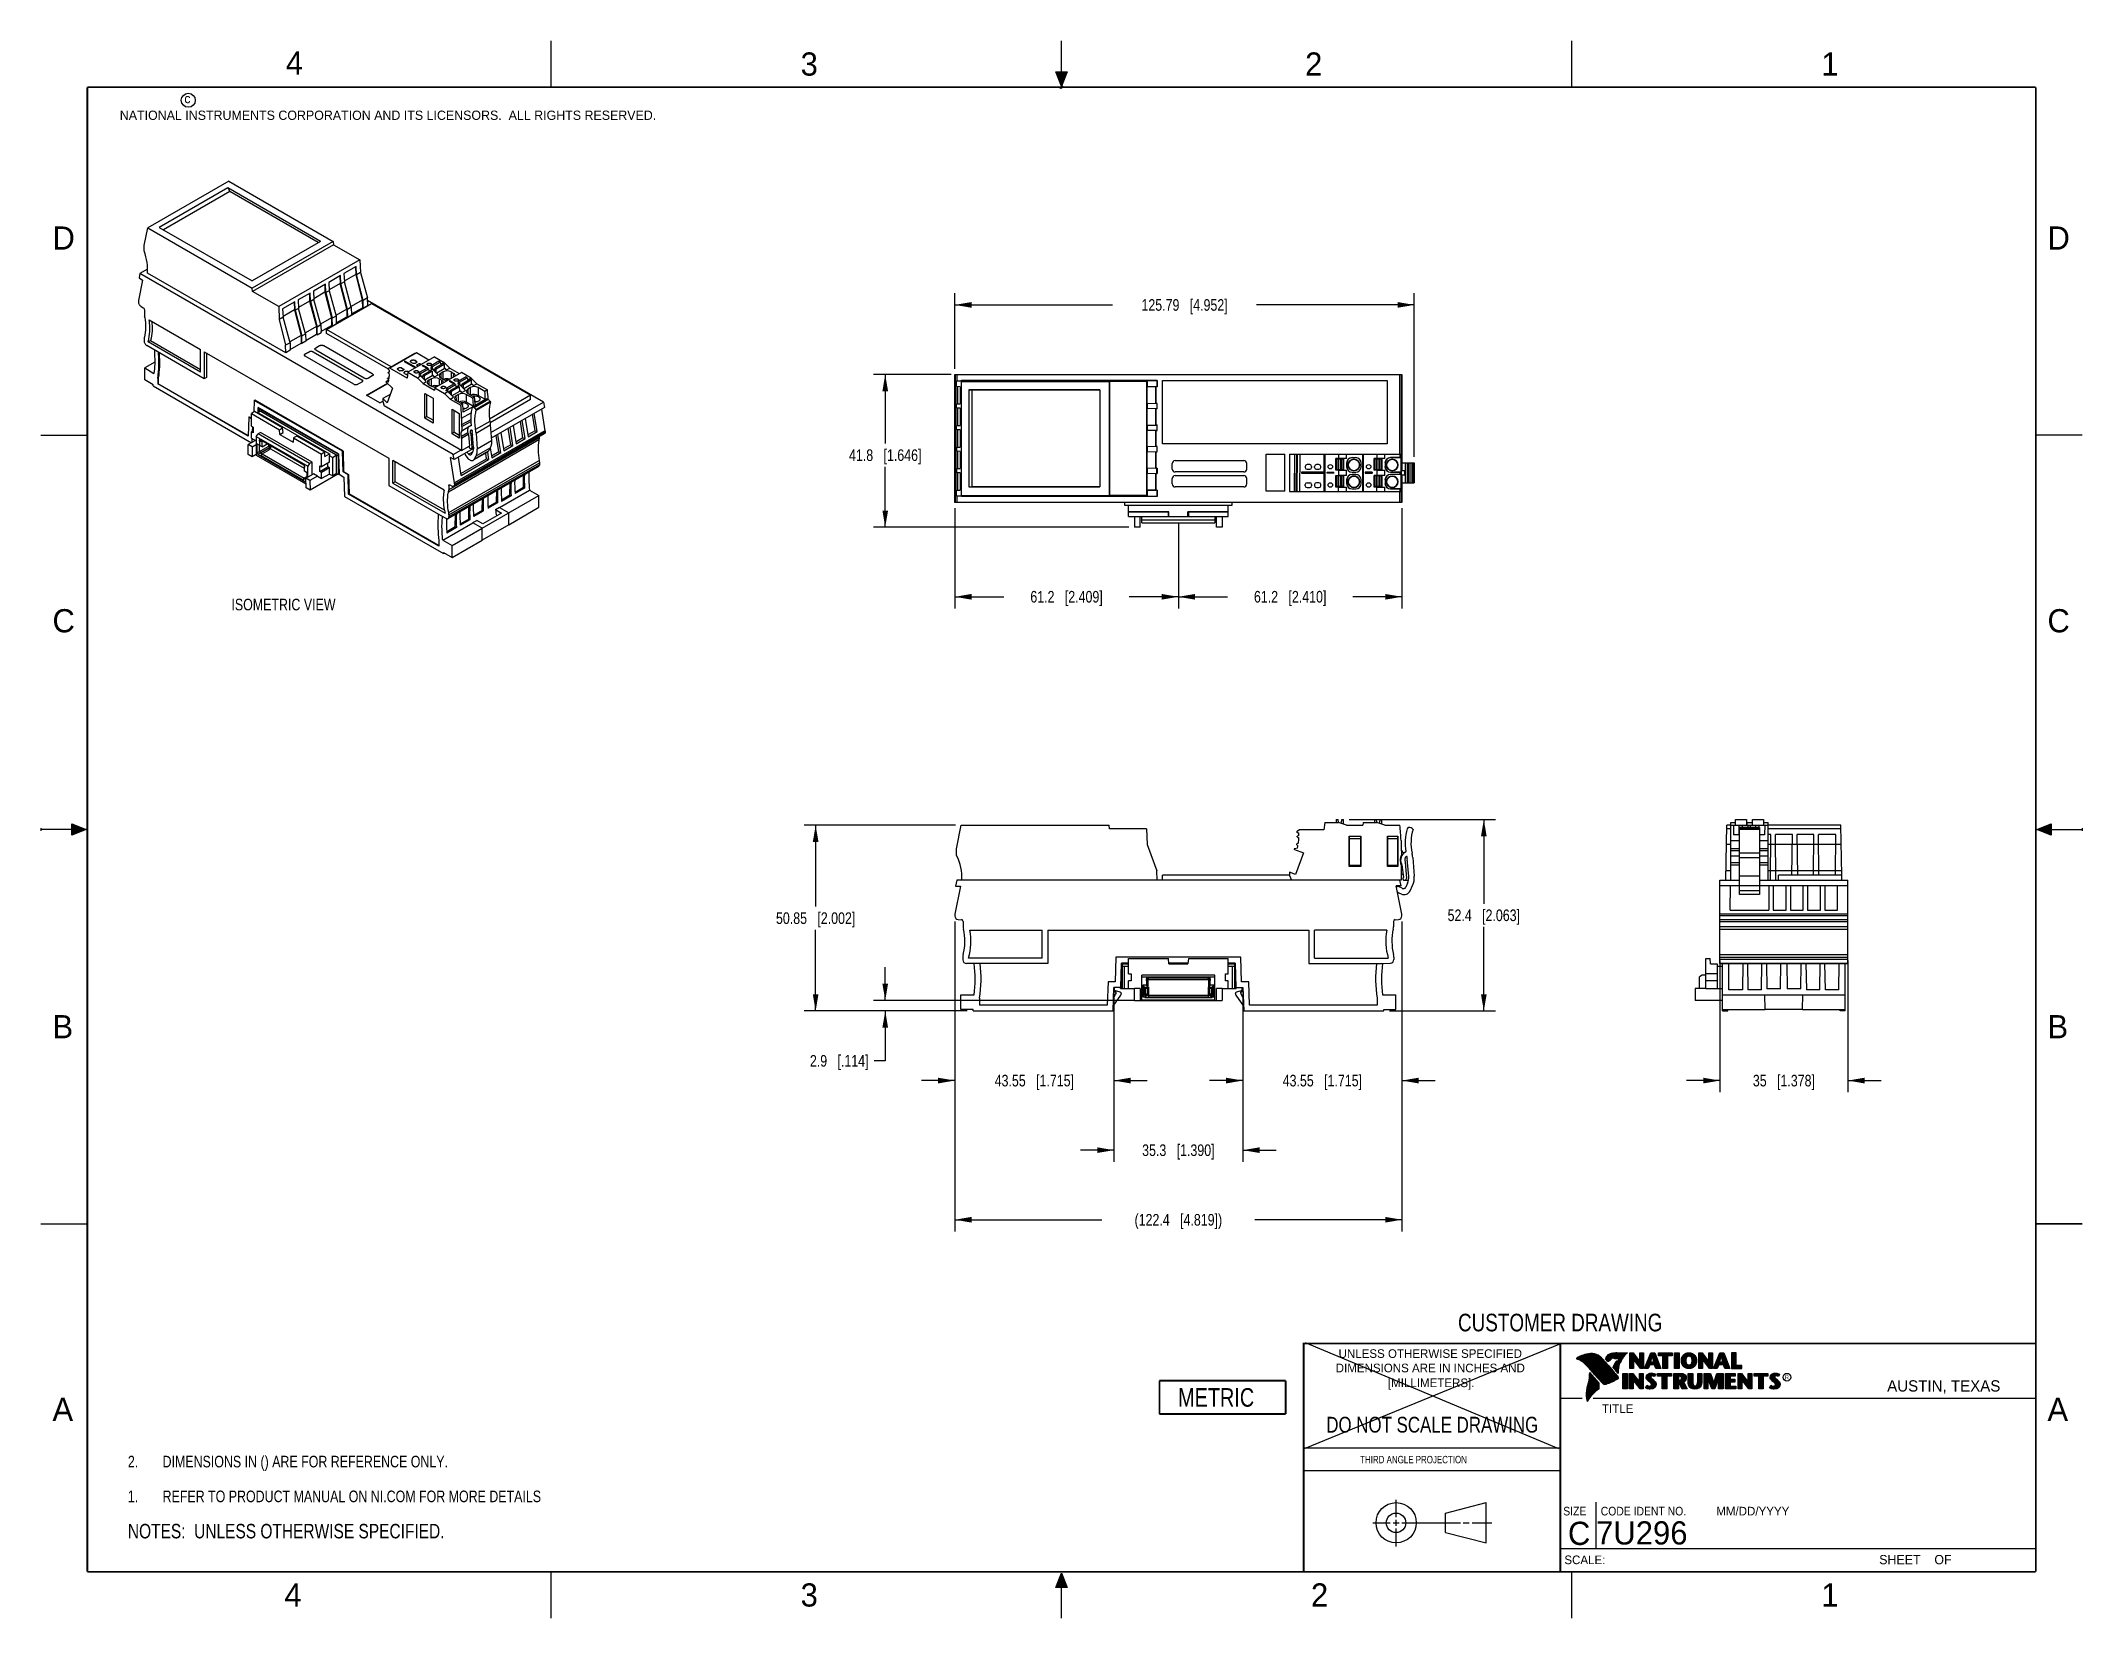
# Model space of a CAD drawing. Header units: inches. Extents: x 0 to 22, y 0 to 17.
import ezdxf

# ---------------------------------------------------------------- set-up
doc = ezdxf.new("R2010")
doc.units = ezdxf.units.IN
doc.header["$LTSCALE"] = 1.21
doc.header["$MEASUREMENT"] = 0
doc.layers.get('0').update_dxf_attribs({"linetype": 'CONTINUOUS'})
doc.layers.add('DETAIL', color=7, linetype='CONTINUOUS')
doc.layers.add('DIMENSIONS', color=7, linetype='CONTINUOUS')
doc.styles.get("Standard").update_dxf_attribs({"font": 'txt', "width": 0.8})
doc.styles.add('TEXTSTYLE_2', font='txt')
doc.styles.add('TEXTSTYLE_3', font='txt', dxfattribs={"width": 0.9})
doc.dimstyles.new('DIMSTYLE_1', dxfattribs={"dimtxt": 0.125, "dimasz": 0.18, "dimexe": 0.125, "dimexo": 0.0625, "dimgap": 0.0625, "dimtad": 0, "dimtih": 1, "dimtoh": 1, "dimdsep": 46, "dimtxsty": 'STANDARD', "dimblk": '_FILLED', "dimblk1": '_FILLED', "dimblk2": '_FILLED', "dimcen": 0.09, "dimadec": 0, "dimazin": 0, "dimtp": 0.02, "dimtm": 0.02, "dimtfac": 1, "dimtofl": 0, "dimtmove": 0, "dimatfit": 3, "dimldrblk": '_FILLED', "dimfxl": 1, "dimtolj": 1, "dimarcsym": 0})

msp = doc.modelspace()

# ---------------------------------------------------------------- texts
at = {"color": 2, "linetype": 'CONTINUOUS', "line_spacing_factor": 0.9}
for s, insert, char_height, width, attachment_point, style in [('4', (2.64, 16.887), 0.25, 0.25, 1, 'TEXTSTYLE_2'), ('3', (8.188, 16.875), 0.25, 0.25, 1, 'TEXTSTYLE_2'), ('2', (13.625, 16.875), 0.25, 0.25, 1, 'TEXTSTYLE_2'), ('1', (19.188, 16.875), 0.25, 0.25, 1, 'TEXTSTYLE_2'), ('c', (1.546, 16.428), 0.1, 0.1, 1, 'TEXTSTYLE_2'), ('NATIONAL INSTRUMENTS CORPORATION AND ITS LICENSORS.  ALL RIGHTS RESERVED.', (0.851, 16.248), 0.1, 7.3, 1, 'TEXTSTYLE_2'), ('D', (0.125, 15), 0.25, 0.25, 1, 'TEXTSTYLE_2'), ('D', (21.625, 15), 0.25, 0.25, 1, 'TEXTSTYLE_2'), ('C', (0.125, 10.875), 0.25, 0.25, 1, 'TEXTSTYLE_2'), ('C', (21.625, 10.875), 0.25, 0.25, 1, 'TEXTSTYLE_2'), ('B', (0.125, 6.5), 0.25, 0.25, 1, 'TEXTSTYLE_2'), ('B', (21.625, 6.5), 0.25, 0.25, 1, 'TEXTSTYLE_2'), ('UNLESS OTHERWISE SPECIFIED', (14.974, 2.898), 0.093, 2.418, 2, 'TEXTSTYLE_2'), ('DIMENSIONS ARE IN INCHES AND', (14.974, 2.743), 0.093, 2.604, 2, 'TEXTSTYLE_2'), ('[MILLIMETERS].', (14.984, 2.583), 0.093, 1.302, 2, 'TEXTSTYLE_2'), ('R', (18.797, 2.617), 0.0418, 0.04175, 1, 'TEXTSTYLE_2'), ('AUSTIN, TEXAS', (19.898, 2.564), 0.12158, 1.58049, 1, 'TEXTSTYLE_2'), ('A', (0.125, 2.375), 0.25, 0.25, 1, 'TEXTSTYLE_2'), ('TITLE', (16.824, 2.303), 0.093, 0.465, 1, 'TEXTSTYLE_2'), ('A', (21.625, 2.375), 0.25, 0.25, 1, 'TEXTSTYLE_2'), ('SIZE', (16.407, 1.2), 0.093, 0.3348, 1, 'TEXTSTYLE_3'), ('CODE IDENT NO.', (16.811, 1.2), 0.093, 1.1718, 1, 'TEXTSTYLE_3'), ('MM/DD/YYYY', (18.056, 1.2), 0.093, 0.93, 1, 'TEXTSTYLE_2'), ('SCALE:', (16.419, 0.675), 0.093, 0.558, 1, 'TEXTSTYLE_2'), ('SHEET    OF', (19.812, 0.681), 0.1, 1.1, 1, 'TEXTSTYLE_2'), ('4', (2.625, 0.375), 0.25, 0.25, 1, 'TEXTSTYLE_2'), ('3', (8.188, 0.375), 0.25, 0.25, 1, 'TEXTSTYLE_2'), ('2', (13.688, 0.375), 0.25, 0.25, 1, 'TEXTSTYLE_2'), ('1', (19.188, 0.375), 0.25, 0.25, 1, 'TEXTSTYLE_2')]:
    msp.add_mtext(s, dxfattribs=dict(at, insert=insert, char_height=char_height, width=width, attachment_point=attachment_point, style=style))
at = {"color": 7, "linetype": 'CONTINUOUS', "attachment_point": 2, "line_spacing_factor": 0.9}
for s, insert, char_height, width in [('CUSTOMER DRAWING', (16.374, 3.281), 0.19, 2.432), ('DO NOT SCALE DRAWING', (14.995, 2.17), 0.17, 2.72)]:
    msp.add_mtext(s, dxfattribs=dict(at, insert=insert, char_height=char_height, width=width))
at = {"color": 2, "linetype": 'CONTINUOUS', "insert": (14.218, 1.749), "char_height": 0.08, "width": 1.408, "attachment_point": 1, "line_spacing_factor": 0.9}
msp.add_mtext('THIRD ANGLE PROJECTION', dxfattribs=at)
at = {"color": 7, "linetype": 'CONTINUOUS', "char_height": 0.25, "line_spacing_factor": 0.9, "style": 'TEXTSTYLE_2'}
for s, insert, width, attachment_point in [('C', (16.578, 1.039), 0.25, 2), ('7U296', (16.761, 1.044), 1.25, 1)]:
    msp.add_mtext(s, dxfattribs=dict(at, insert=insert, width=width, attachment_point=attachment_point))
at = {"layer": 'DETAIL', "color": 2, "linetype": 'CONTINUOUS', "insert": (2.054, 10.987), "char_height": 0.125, "width": 1.4, "attachment_point": 1, "line_spacing_factor": 0.9}
msp.add_mtext('ISOMETRIC VIEW', dxfattribs=at)

# ---------------------------------------------------------------- blocks, each defined once
blk = doc.blocks.new('CUSTOM_NOTE_BL0', base_point=(3.625, 1.312))
at = {"color": 2, "linetype": 'CONTINUOUS', "width": 0.8}
for s, p in [('1.', (0.938, 1.25)), ('REFER TO PRODUCT MANUAL ON NI.COM FOR MORE DETAILS', (1.312, 1.25))]:
    blk.add_text(s, height=0.125, dxfattribs=at).set_placement(p)
blk = doc.blocks.new('_FILLED')
at = {"color": 0, "linetype": 'BYBLOCK'}
blk.add_solid([(0, 0), (-1, 0.17), (-1, -0.17)], dxfattribs=at)
blk = doc.blocks.new('*D0')
at = {"layer": 'DIMENSIONS', "color": 2, "linetype": 'CONTINUOUS'}
for p, q in [((18.096, 7.089), (18.096, 5.669)), ((19.474, 7.089), (19.474, 5.669)), ((18.096, 5.794), (17.736, 5.794)), ((19.474, 5.794), (19.834, 5.794))]:
    blk.add_line(p, q, dxfattribs=at)
at = {"layer": 'DIMENSIONS', "color": 2, "linetype": 'CONTINUOUS', "xscale": 0.18, "yscale": 0.18, "zscale": 0.18}
for p, rotation in [((18.096, 5.794), 360), ((19.474, 5.794), 180)]:
    blk.add_blockref('_FILLED', p, dxfattribs=dict(at, rotation=rotation))
at = {"layer": 'DIMENSIONS', "color": 2, "linetype": 'CONTINUOUS', "insert": (18.785, 5.856), "char_height": 0.125, "width": 1.025, "attachment_point": 2, "line_spacing_factor": 0.9}
blk.add_mtext('35{\\Ftxt.shx;\\W1.000000;\\H0.125000; }[1.378]', dxfattribs=at)
blk = doc.blocks.new('*D1')
at = {"layer": 'DIMENSIONS', "color": 2, "linetype": 'CONTINUOUS'}
for p, q in [((14.101, 8.607), (15.676, 8.607)), ((15.551, 8.607), (15.551, 7.7)), ((15.551, 6.544), (15.551, 7.45)), ((14.534, 6.544), (15.676, 6.544))]:
    blk.add_line(p, q, dxfattribs=at)
at = {"layer": 'DIMENSIONS', "color": 2, "linetype": 'CONTINUOUS', "xscale": 0.18, "yscale": 0.18, "zscale": 0.18}
for p, rotation in [((15.551, 8.607), 89.9999999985), ((15.551, 6.544), 270)]:
    blk.add_blockref('_FILLED', p, dxfattribs=dict(at, rotation=rotation))
at = {"layer": 'DIMENSIONS', "color": 2, "linetype": 'CONTINUOUS', "insert": (15.551, 7.638), "char_height": 0.125, "width": 1.225, "attachment_point": 2, "line_spacing_factor": 0.9}
blk.add_mtext('52.4{\\Ftxt.shx;\\W1.000000;\\H0.125000; }[2.063]', dxfattribs=at)
blk = doc.blocks.new('*D2')
at = {"layer": 'DIMENSIONS', "color": 2, "linetype": 'CONTINUOUS'}
for p, q in [((9.858, 8.546), (8.225, 8.546)), ((8.35, 8.546), (8.35, 7.67)), ((8.35, 6.544), (8.35, 7.42)), ((9.984, 6.544), (8.225, 6.544))]:
    blk.add_line(p, q, dxfattribs=at)
at = {"layer": 'DIMENSIONS', "color": 2, "linetype": 'CONTINUOUS', "xscale": 0.18, "yscale": 0.18, "zscale": 0.18}
for p, rotation in [((8.35, 8.546), 90), ((8.35, 6.544), 270)]:
    blk.add_blockref('_FILLED', p, dxfattribs=dict(at, rotation=rotation))
at = {"layer": 'DIMENSIONS', "color": 2, "linetype": 'CONTINUOUS', "insert": (8.35, 7.607), "char_height": 0.125, "width": 1.325, "attachment_point": 2, "line_spacing_factor": 0.9}
blk.add_mtext('50.85{\\Ftxt.shx;\\W1.000000;\\H0.125000; }[2.002]', dxfattribs=at)
blk = doc.blocks.new('*D3')
at = {"layer": 'DIMENSIONS', "color": 2, "linetype": 'CONTINUOUS'}
for p, q in [((9.85, 7.507), (9.85, 4.169)), ((14.668, 7.507), (14.668, 4.169)), ((9.85, 4.294), (11.434, 4.294)), ((14.668, 4.294), (13.084, 4.294))]:
    blk.add_line(p, q, dxfattribs=at)
at = {"layer": 'DIMENSIONS', "color": 2, "linetype": 'CONTINUOUS', "xscale": 0.18, "yscale": 0.18, "zscale": 0.18, "rotation": 180}
blk.add_blockref('_FILLED', (9.85, 4.294), dxfattribs=at)
at = {"layer": 'DIMENSIONS', "color": 2, "linetype": 'CONTINUOUS', "xscale": 0.18, "yscale": 0.18, "zscale": 0.18}
blk.add_blockref('_FILLED', (14.668, 4.294), dxfattribs=at)
at = {"layer": 'DIMENSIONS', "color": 2, "linetype": 'CONTINUOUS', "insert": (12.259, 4.356), "char_height": 0.125, "width": 1.525, "attachment_point": 2, "line_spacing_factor": 0.9}
blk.add_mtext('(122.4{\\Ftxt.shx;\\W1.000000;\\H0.125000; }[4.819])', dxfattribs=at)
blk = doc.blocks.new('*D4')
at = {"layer": 'DIMENSIONS', "color": 2, "linetype": 'CONTINUOUS'}
for p, q in [((9.85, 7.507), (9.85, 5.669)), ((11.564, 6.733), (11.564, 5.669)), ((9.85, 5.794), (9.49, 5.794)), ((11.564, 5.794), (11.924, 5.794))]:
    blk.add_line(p, q, dxfattribs=at)
at = {"layer": 'DIMENSIONS', "color": 2, "linetype": 'CONTINUOUS', "xscale": 0.18, "yscale": 0.18, "zscale": 0.18}
blk.add_blockref('_FILLED', (9.85, 5.794), dxfattribs=at)
at = {"layer": 'DIMENSIONS', "color": 2, "linetype": 'CONTINUOUS', "xscale": 0.18, "yscale": 0.18, "zscale": 0.18, "rotation": 180}
blk.add_blockref('_FILLED', (11.564, 5.794), dxfattribs=at)
at = {"layer": 'DIMENSIONS', "color": 2, "linetype": 'CONTINUOUS', "insert": (10.707, 5.856), "char_height": 0.125, "width": 1.325, "attachment_point": 2, "line_spacing_factor": 0.9}
blk.add_mtext('43.55{\\Ftxt.shx;\\W1.000000;\\H0.125000; }[1.715]', dxfattribs=at)
blk = doc.blocks.new('*D5')
at = {"layer": 'DIMENSIONS', "color": 2, "linetype": 'CONTINUOUS'}
for p, q in [((11.564, 6.733), (11.564, 4.919)), ((12.954, 6.733), (12.954, 4.919)), ((11.564, 5.044), (11.204, 5.044)), ((12.954, 5.044), (13.314, 5.044))]:
    blk.add_line(p, q, dxfattribs=at)
at = {"layer": 'DIMENSIONS', "color": 2, "linetype": 'CONTINUOUS', "xscale": 0.18, "yscale": 0.18, "zscale": 0.18}
blk.add_blockref('_FILLED', (11.564, 5.044), dxfattribs=at)
at = {"layer": 'DIMENSIONS', "color": 2, "linetype": 'CONTINUOUS', "xscale": 0.18, "yscale": 0.18, "zscale": 0.18, "rotation": 180}
blk.add_blockref('_FILLED', (12.954, 5.044), dxfattribs=at)
at = {"layer": 'DIMENSIONS', "color": 2, "linetype": 'CONTINUOUS', "insert": (12.259, 5.106), "char_height": 0.125, "width": 1.225, "attachment_point": 2, "line_spacing_factor": 0.9}
blk.add_mtext('35.3{\\Ftxt.shx;\\W1.000000;\\H0.125000; }[1.390]', dxfattribs=at)
blk = doc.blocks.new('*D6')
at = {"layer": 'DIMENSIONS', "color": 2, "linetype": 'CONTINUOUS'}
for p, q in [((14.668, 7.507), (14.668, 5.669)), ((12.954, 6.733), (12.954, 5.669)), ((12.954, 5.794), (12.594, 5.794)), ((14.668, 5.794), (15.028, 5.794))]:
    blk.add_line(p, q, dxfattribs=at)
at = {"layer": 'DIMENSIONS', "color": 2, "linetype": 'CONTINUOUS', "xscale": 0.18, "yscale": 0.18, "zscale": 0.18}
blk.add_blockref('_FILLED', (12.954, 5.794), dxfattribs=at)
at = {"layer": 'DIMENSIONS', "color": 2, "linetype": 'CONTINUOUS', "xscale": 0.18, "yscale": 0.18, "zscale": 0.18, "rotation": 180}
blk.add_blockref('_FILLED', (14.668, 5.794), dxfattribs=at)
at = {"layer": 'DIMENSIONS', "color": 2, "linetype": 'CONTINUOUS', "insert": (13.811, 5.856), "char_height": 0.125, "width": 1.325, "attachment_point": 2, "line_spacing_factor": 0.9}
blk.add_mtext('43.55{\\Ftxt.shx;\\W1.000000;\\H0.125000; }[1.715]', dxfattribs=at)
blk = doc.blocks.new('*D7')
at = {"layer": 'DIMENSIONS', "color": 2, "linetype": 'CONTINUOUS'}
for p, q in [((9.809, 13.404), (8.975, 13.404)), ((9.1, 13.404), (9.1, 12.659)), ((9.1, 11.758), (9.1, 12.409)), ((11.725, 11.758), (8.975, 11.758))]:
    blk.add_line(p, q, dxfattribs=at)
at = {"layer": 'DIMENSIONS', "color": 2, "linetype": 'CONTINUOUS', "xscale": 0.18, "yscale": 0.18, "zscale": 0.18}
for p, rotation in [((9.1, 13.404), 90), ((9.1, 11.758), 270)]:
    blk.add_blockref('_FILLED', p, dxfattribs=dict(at, rotation=rotation))
at = {"layer": 'DIMENSIONS', "color": 2, "linetype": 'CONTINUOUS', "insert": (9.1, 12.597), "char_height": 0.125, "width": 1.225, "attachment_point": 2, "line_spacing_factor": 0.9}
blk.add_mtext('41.8{\\Ftxt.shx;\\W1.000000;\\H0.125000; }[1.646]', dxfattribs=at)
blk = doc.blocks.new('*D8')
at = {"layer": 'DIMENSIONS', "color": 2, "linetype": 'CONTINUOUS'}
for p, q in [((9.85, 13.466), (9.85, 14.279)), ((9.85, 14.154), (11.551, 14.154)), ((14.802, 14.154), (13.101, 14.154)), ((14.802, 12.516), (14.802, 14.279))]:
    blk.add_line(p, q, dxfattribs=at)
at = {"layer": 'DIMENSIONS', "color": 2, "linetype": 'CONTINUOUS', "xscale": 0.18, "yscale": 0.18, "zscale": 0.18}
for p, rotation in [((9.85, 14.154), 180), ((14.802, 14.154), 359.9999999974)]:
    blk.add_blockref('_FILLED', p, dxfattribs=dict(at, rotation=rotation))
at = {"layer": 'DIMENSIONS', "color": 2, "linetype": 'CONTINUOUS', "insert": (12.326, 14.216), "char_height": 0.125, "width": 1.425, "attachment_point": 2, "line_spacing_factor": 0.9}
blk.add_mtext('125.79{\\Ftxt.shx;\\W1.000000;\\H0.125000; }[4.952]', dxfattribs=at)
blk = doc.blocks.new('*D9')
at = {"layer": 'DIMENSIONS', "color": 2, "linetype": 'CONTINUOUS'}
for p, q in [((9.85, 11.963), (9.85, 10.883)), ((12.259, 11.743), (12.259, 10.883)), ((9.85, 11.008), (10.379, 11.008)), ((12.259, 11.008), (11.729, 11.008))]:
    blk.add_line(p, q, dxfattribs=at)
at = {"layer": 'DIMENSIONS', "color": 2, "linetype": 'CONTINUOUS', "xscale": 0.18, "yscale": 0.18, "zscale": 0.18, "rotation": 180}
blk.add_blockref('_FILLED', (9.85, 11.008), dxfattribs=at)
at = {"layer": 'DIMENSIONS', "color": 2, "linetype": 'CONTINUOUS', "xscale": 0.18, "yscale": 0.18, "zscale": 0.18}
blk.add_blockref('_FILLED', (12.259, 11.008), dxfattribs=at)
at = {"layer": 'DIMENSIONS', "color": 2, "linetype": 'CONTINUOUS', "insert": (11.054, 11.071), "char_height": 0.125, "width": 1.225, "attachment_point": 2, "line_spacing_factor": 0.9}
blk.add_mtext('61.2{\\Ftxt.shx;\\W1.000000;\\H0.125000; }[2.409]', dxfattribs=at)
blk = doc.blocks.new('*D10')
at = {"layer": 'DIMENSIONS', "color": 2, "linetype": 'CONTINUOUS'}
for p, q in [((14.668, 11.963), (14.668, 10.883)), ((12.259, 11.81), (12.259, 10.883)), ((12.259, 11.008), (12.789, 11.008)), ((14.668, 11.008), (14.139, 11.008))]:
    blk.add_line(p, q, dxfattribs=at)
at = {"layer": 'DIMENSIONS', "color": 2, "linetype": 'CONTINUOUS', "xscale": 0.18, "yscale": 0.18, "zscale": 0.18, "rotation": 179.9999999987}
blk.add_blockref('_FILLED', (12.259, 11.008), dxfattribs=at)
at = {"layer": 'DIMENSIONS', "color": 2, "linetype": 'CONTINUOUS', "xscale": 0.18, "yscale": 0.18, "zscale": 0.18}
blk.add_blockref('_FILLED', (14.668, 11.008), dxfattribs=at)
at = {"layer": 'DIMENSIONS', "color": 2, "linetype": 'CONTINUOUS', "insert": (13.464, 11.071), "char_height": 0.125, "width": 1.225, "attachment_point": 2, "line_spacing_factor": 0.9}
blk.add_mtext('61.2{\\Ftxt.shx;\\W1.000000;\\H0.125000; }[2.410]', dxfattribs=at)
blk = doc.blocks.new('*D11')
at = {"layer": 'DIMENSIONS', "color": 2, "linetype": 'CONTINUOUS'}
for p, q in [((9.1, 6.658), (9.1, 7.018)), ((11.786, 6.658), (8.975, 6.658)), ((9.984, 6.544), (8.975, 6.544)), ((9.1, 6.544), (9.1, 6.006)), ((9.1, 6.006), (8.982, 6.006))]:
    blk.add_line(p, q, dxfattribs=at)
at = {"layer": 'DIMENSIONS', "color": 2, "linetype": 'CONTINUOUS', "xscale": 0.18, "yscale": 0.18, "zscale": 0.18}
for p, rotation in [((9.1, 6.658), 270), ((9.1, 6.544), 90)]:
    blk.add_blockref('_FILLED', p, dxfattribs=dict(at, rotation=rotation))
at = {"layer": 'DIMENSIONS', "color": 2, "linetype": 'CONTINUOUS', "insert": (8.92, 6.069), "char_height": 0.125, "width": 1.025, "attachment_point": 3, "line_spacing_factor": 0.9}
blk.add_mtext('2.9{\\Ftxt.shx;\\W1.000000;\\H0.125000; }[.114]', dxfattribs=at)
blk = doc.blocks.new('NOTES_HEADER_BL1', base_point=(3.1215, 0.9375))
at = {"layer": 'DETAIL', "color": 2, "linetype": 'CONTINUOUS', "width": 0.8}
blk.add_text('NOTES:  UNLESS OTHERWISE SPECIFIED.', height=0.156, dxfattribs=at).set_placement((0.9375, 0.8595))
blk = doc.blocks.new('METRIC_BL2', base_point=(12.735, 2.38))
at = {"layer": 'DETAIL', "color": 7, "linetype": 'CONTINUOUS', "const_width": 0.02}
for points in [[(12.055, 2.56), (13.415, 2.56)], [(12.055, 2.56), (12.055, 2.2)], [(13.415, 2.56), (13.415, 2.2)], [(12.055, 2.2), (13.415, 2.2)]]:
    blk.add_lwpolyline(points, dxfattribs=at)
at = {"layer": 'DETAIL', "color": 2, "linetype": 'CONTINUOUS', "width": 0.8}
blk.add_text('METRIC', height=0.2, dxfattribs=at).set_placement((12.256, 2.279))
blk = doc.blocks.new('DIMS_REF_BL3', base_point=(3.125, 1.687))
at = {"layer": 'DETAIL', "color": 2, "linetype": 'CONTINUOUS', "width": 0.8}
for s, p in [('2.', (0.938, 1.625)), ('DIMENSIONS IN () ARE FOR REFERENCE ONLY.', (1.312, 1.625))]:
    blk.add_text(s, height=0.125, dxfattribs=at).set_placement(p)

# ---------------------------------------------------------------- dimensions: what is measured, and where the dimension line sits
at = {"layer": 'DIMENSIONS', "color": 2, "linetype": 'CONTINUOUS'}
for base, p1, p2, picture, middle in [((14.802, 14.154), (9.85, 13.404), (14.802, 12.453), '*D8', (12.326, 14.154)), ((12.259, 11.008), (9.85, 12.026), (12.259, 11.805), '*D9', (11.054, 11.008)), ((11.564, 5.794), (9.85, 7.569), (11.564, 6.796), '*D4', (10.707, 5.794)), ((12.954, 5.044), (11.564, 6.796), (12.954, 6.796), '*D5', (12.259, 5.044))]:
    dim = msp.add_linear_dim(base=base, p1=p1, p2=p2, dimstyle='DIMSTYLE_1', dxfattribs=at)
    dim.commit()
    dim.dimension.update_dxf_attribs({"geometry": picture, "text_midpoint": middle, "dimtype": 160})
for base, p1, p2, angle, picture, middle in [((9.1, 11.758), (9.872, 13.404), (11.787, 11.758), 270, '*D7', (9.1, 12.534)), ((12.259, 11.008), (14.668, 12.026), (12.259, 11.872), 180, '*D10', (13.464, 11.008)), ((15.551, 8.607), (14.472, 6.544), (14.039, 8.607), 90, '*D1', (15.551, 7.575)), ((8.35, 6.544), (9.92, 8.546), (10.046, 6.544), 270, '*D2', (8.35, 7.545)), ((12.954, 5.794), (14.668, 7.569), (12.954, 6.796), 180, '*D6', (13.811, 5.794)), ((18.096, 5.794), (19.474, 7.152), (18.096, 7.152), 180, '*D0', (18.785, 5.794)), ((9.1, 6.544), (11.849, 6.658), (10.046, 6.544), 270, '*D11', (8.407, 6.006))]:
    dim = msp.add_linear_dim(base=base, p1=p1, p2=p2, angle=angle, dimstyle='DIMSTYLE_1', dxfattribs=at)
    dim.commit()
    dim.dimension.update_dxf_attribs({"geometry": picture, "text_midpoint": middle, "dimtype": 160})
dim = msp.add_linear_dim(base=(14.668, 4.294), p1=(9.85, 7.569), p2=(14.668, 7.569), text='(<>)', dimstyle='DIMSTYLE_1', dxfattribs=at)
dim.commit()
dim.dimension.update_dxf_attribs({"geometry": '*D3', "text_midpoint": (12.259, 4.294), "dimtype": 160})

# ---------------------------------------------------------------- hatches: boundary and pattern name
at = {"linetype": 'CONTINUOUS'}
for points in [[(11, 16.51), (10.938, 16.666), (11.062, 16.666)], [(0.334, 8.562), (0.49, 8.5), (0.334, 8.438)], [(21.666, 8.562), (21.666, 8.438), (21.51, 8.5)], [(10.938, 0.329), (11, 0.485), (11.062, 0.329)]]:
    msp.add_hatch(color=2, dxfattribs=at).paths.add_polyline_path(points)

# ---------------------------------------------------------------- linework, layer by layer
at = {"color": 2, "linetype": 'CONTINUOUS'}
for p, q in [((5.5, 16.5), (5.5, 17)), ((11, 16.485), (11, 17)), ((16.5, 16.5), (16.5, 17)), ((11, 16.51), (10.938, 16.666)), ((10.938, 16.666), (11.062, 16.666)), ((11.015, 16.515), (10.985, 16.485)), ((10.985, 16.485), (11, 16.515)), ((11.062, 16.666), (11, 16.51)), ((11, 16.485), (11.015, 16.515)), ((0, 12.75), (0.5, 12.75)), ((22, 12.75), (21.5, 12.75)), ((0, 8.515), (0, 8.485)), ((0.49, 8.5), (0, 8.5)), ((0.334, 8.438), (0.334, 8.562)), ((0.334, 8.562), (0.49, 8.5)), ((0.49, 8.5), (0.334, 8.438)), ((21.51, 8.5), (21.666, 8.562)), ((21.51, 8.5), (22, 8.5)), ((21.666, 8.438), (21.51, 8.5)), ((21.666, 8.562), (21.666, 8.438)), ((22, 8.515), (22, 8.485)), ((0, 4.25), (0.5, 4.25)), ((16.375, 2.96), (21.5, 2.96)), ((16.558, 2.796), (16.558, 2.799)), ((16.565, 2.794), (16.565, 2.803)), ((16.571, 2.791), (16.571, 2.808)), ((16.578, 2.788), (16.578, 2.812)), ((16.585, 2.785), (16.585, 2.815)), ((16.592, 2.781), (16.592, 2.819)), ((16.599, 2.778), (16.599, 2.822)), ((16.606, 2.774), (16.606, 2.825)), ((16.612, 2.77), (16.612, 2.828)), ((16.619, 2.765), (16.619, 2.83)), ((16.626, 2.76), (16.626, 2.832)), ((16.633, 2.755), (16.633, 2.835)), ((16.64, 2.749), (16.64, 2.837)), ((16.647, 2.743), (16.647, 2.839)), ((16.653, 2.737), (16.653, 2.84)), ((16.66, 2.729), (16.66, 2.842)), ((16.667, 2.722), (16.667, 2.844)), ((16.674, 2.715), (16.674, 2.845)), ((16.681, 2.707), (16.681, 2.846)), ((16.687, 2.699), (16.687, 2.847)), ((16.794, 2.533), (16.692, 2.649)), ((16.694, 2.692), (16.694, 2.847)), ((16.701, 2.684), (16.701, 2.847)), ((16.708, 2.676), (16.708, 2.847)), ((16.715, 2.669), (16.715, 2.847)), ((16.722, 2.661), (16.722, 2.846)), ((16.728, 2.653), (16.728, 2.846)), ((16.735, 2.645), (16.735, 2.844)), ((16.742, 2.637), (16.742, 2.843)), ((16.749, 2.629), (16.749, 2.842)), ((16.756, 2.62), (16.756, 2.84)), ((16.763, 2.612), (16.763, 2.838)), ((16.769, 2.605), (16.769, 2.835)), ((16.776, 2.597), (16.776, 2.832)), ((16.783, 2.589), (16.783, 2.828)), ((16.79, 2.581), (16.79, 2.824)), ((16.797, 2.574), (16.797, 2.819)), ((16.804, 2.567), (16.804, 2.814)), ((16.81, 2.559), (16.81, 2.807)), ((16.817, 2.552), (16.817, 2.8)), ((16.824, 2.545), (16.824, 2.792)), ((16.831, 2.538), (16.831, 2.785)), ((16.838, 2.531), (16.838, 2.778)), ((16.844, 2.526), (16.844, 2.771)), ((16.851, 2.523), (16.851, 2.764)), ((16.858, 2.522), (16.858, 2.757)), ((16.886, 2.766), (16.863, 2.794)), ((16.865, 2.524), (16.865, 2.749)), ((16.888, 2.772), (16.868, 2.795)), ((16.872, 2.791), (16.872, 2.809)), ((16.872, 2.527), (16.872, 2.742)), ((16.879, 2.783), (16.879, 2.821)), ((16.879, 2.53), (16.879, 2.735)), ((16.885, 2.775), (16.885, 2.828)), ((16.885, 2.533), (16.885, 2.727)), ((16.892, 2.775), (16.892, 2.833)), ((16.892, 2.536), (16.892, 2.719)), ((16.899, 2.779), (16.899, 2.837)), ((16.899, 2.539), (16.899, 2.71)), ((16.906, 2.784), (16.906, 2.841)), ((16.906, 2.542), (16.906, 2.702)), ((16.913, 2.79), (16.913, 2.844)), ((16.913, 2.545), (16.913, 2.694)), ((16.92, 2.797), (16.92, 2.846)), ((16.92, 2.548), (16.92, 2.686)), ((16.926, 2.802), (16.926, 2.848)), ((16.926, 2.551), (16.926, 2.677)), ((16.933, 2.805), (16.933, 2.849)), ((16.933, 2.554), (16.933, 2.669)), ((16.94, 2.808), (16.94, 2.85)), ((16.94, 2.557), (16.94, 2.661)), ((16.962, 2.68), (16.943, 2.701)), ((16.947, 2.808), (16.947, 2.851)), ((16.947, 2.561), (16.947, 2.653)), ((16.965, 2.683), (16.949, 2.701)), ((16.954, 2.807), (16.954, 2.852)), ((16.954, 2.696), (16.954, 2.711)), ((16.954, 2.564), (16.954, 2.644)), ((16.961, 2.805), (16.961, 2.852)), ((16.961, 2.688), (16.961, 2.727)), ((16.967, 2.803), (16.967, 2.853)), ((16.967, 2.68), (16.967, 2.744)), ((16.974, 2.803), (16.974, 2.854)), ((16.974, 2.672), (16.974, 2.757)), ((16.981, 2.802), (16.981, 2.854)), ((16.981, 2.664), (16.981, 2.763)), ((16.984, 2.859), (17.1, 2.861)), ((16.984, 2.854), (17.087, 2.856)), ((16.988, 2.802), (16.988, 2.854)), ((16.988, 2.656), (16.988, 2.767)), ((16.995, 2.802), (16.995, 2.854)), ((16.995, 2.675), (16.995, 2.768)), ((16.999, 2.637), (16.995, 2.642)), ((17.002, 2.801), (17.002, 2.854)), ((17.002, 2.719), (17.002, 2.769)), ((17.008, 2.796), (17.008, 2.855)), ((17.008, 2.739), (17.008, 2.77)), ((17.015, 2.755), (17.015, 2.855)), ((17.022, 2.769), (17.022, 2.855)), ((17.029, 2.782), (17.029, 2.855)), ((17.036, 2.793), (17.036, 2.855)), ((17.042, 2.804), (17.042, 2.855)), ((17.049, 2.813), (17.049, 2.855)), ((17.056, 2.822), (17.056, 2.855)), ((17.063, 2.83), (17.063, 2.855)), ((17.07, 2.838), (17.07, 2.855)), ((17.077, 2.845), (17.077, 2.856)), ((17.124, 2.859), (17.161, 2.859)), ((17.124, 2.691), (17.124, 2.859)), ((17.164, 2.691), (17.124, 2.691)), ((17.129, 2.854), (17.158, 2.854)), ((17.129, 2.696), (17.129, 2.854)), ((17.159, 2.696), (17.129, 2.696)), ((17.138, 2.696), (17.138, 2.854)), ((17.145, 2.696), (17.145, 2.854)), ((17.151, 2.696), (17.151, 2.854)), ((17.158, 2.854), (17.238, 2.749)), ((17.159, 2.804), (17.158, 2.854)), ((17.242, 2.696), (17.159, 2.804)), ((17.159, 2.804), (17.159, 2.696)), ((17.161, 2.859), (17.233, 2.764)), ((17.239, 2.691), (17.164, 2.79)), ((17.164, 2.79), (17.164, 2.691)), ((17.165, 2.797), (17.165, 2.846)), ((17.171, 2.788), (17.171, 2.837)), ((17.178, 2.779), (17.178, 2.828)), ((17.185, 2.77), (17.185, 2.82)), ((17.191, 2.762), (17.191, 2.811)), ((17.198, 2.753), (17.198, 2.802)), ((17.205, 2.744), (17.205, 2.793)), ((17.211, 2.736), (17.211, 2.784)), ((17.218, 2.727), (17.218, 2.776)), ((17.225, 2.718), (17.225, 2.767)), ((17.232, 2.71), (17.232, 2.758)), ((17.233, 2.859), (17.273, 2.859)), ((17.233, 2.764), (17.233, 2.859)), ((17.238, 2.854), (17.268, 2.854)), ((17.238, 2.749), (17.238, 2.854)), ((17.238, 2.701), (17.238, 2.749)), ((17.273, 2.691), (17.239, 2.691)), ((17.268, 2.696), (17.242, 2.696)), ((17.245, 2.696), (17.245, 2.854)), ((17.252, 2.696), (17.252, 2.854)), ((17.258, 2.696), (17.258, 2.854)), ((17.265, 2.696), (17.265, 2.854)), ((17.268, 2.854), (17.268, 2.696)), ((17.273, 2.859), (17.273, 2.691)), ((17.283, 2.692), (17.352, 2.859)), ((17.323, 2.692), (17.283, 2.692)), ((17.29, 2.696), (17.355, 2.854)), ((17.319, 2.696), (17.29, 2.696)), ((17.298, 2.696), (17.298, 2.716)), ((17.305, 2.696), (17.305, 2.732)), ((17.312, 2.696), (17.312, 2.749)), ((17.318, 2.696), (17.318, 2.765)), ((17.336, 2.736), (17.319, 2.696)), ((17.339, 2.732), (17.323, 2.692)), ((17.325, 2.71), (17.325, 2.781)), ((17.332, 2.727), (17.332, 2.798)), ((17.394, 2.736), (17.336, 2.736)), ((17.338, 2.736), (17.338, 2.814)), ((17.39, 2.732), (17.339, 2.732)), ((17.341, 2.753), (17.362, 2.823)), ((17.389, 2.753), (17.341, 2.753)), ((17.345, 2.767), (17.345, 2.83)), ((17.345, 2.736), (17.345, 2.753)), ((17.347, 2.758), (17.366, 2.818)), ((17.383, 2.758), (17.347, 2.758)), ((17.352, 2.859), (17.394, 2.859)), ((17.352, 2.788), (17.352, 2.847)), ((17.352, 2.736), (17.352, 2.753)), ((17.355, 2.854), (17.39, 2.854)), ((17.358, 2.81), (17.358, 2.854)), ((17.358, 2.736), (17.358, 2.753)), ((17.362, 2.823), (17.37, 2.823)), ((17.365, 2.823), (17.365, 2.854)), ((17.365, 2.736), (17.365, 2.753)), ((17.366, 2.818), (17.366, 2.818)), ((17.366, 2.818), (17.383, 2.758)), ((17.37, 2.823), (17.389, 2.753)), ((17.372, 2.817), (17.372, 2.854)), ((17.372, 2.736), (17.372, 2.753)), ((17.378, 2.792), (17.378, 2.854)), ((17.378, 2.736), (17.378, 2.753)), ((17.385, 2.768), (17.385, 2.854)), ((17.385, 2.736), (17.385, 2.753)), ((17.39, 2.854), (17.45, 2.696)), ((17.404, 2.692), (17.39, 2.732)), ((17.392, 2.736), (17.392, 2.851)), ((17.394, 2.859), (17.457, 2.692)), ((17.407, 2.696), (17.394, 2.736)), ((17.398, 2.723), (17.398, 2.833)), ((17.457, 2.692), (17.404, 2.692)), ((17.405, 2.703), (17.405, 2.816)), ((17.45, 2.696), (17.407, 2.696)), ((17.412, 2.696), (17.412, 2.798)), ((17.418, 2.696), (17.418, 2.781)), ((17.425, 2.696), (17.425, 2.763)), ((17.432, 2.696), (17.432, 2.745)), ((17.433, 2.859), (17.58, 2.859)), ((17.433, 2.828), (17.433, 2.859)), ((17.481, 2.828), (17.433, 2.828)), ((17.438, 2.854), (17.575, 2.854)), ((17.438, 2.833), (17.438, 2.854)), ((17.486, 2.833), (17.438, 2.833)), ((17.438, 2.696), (17.438, 2.728)), ((17.445, 2.833), (17.445, 2.854)), ((17.445, 2.696), (17.445, 2.71)), ((17.452, 2.833), (17.452, 2.854)), ((17.458, 2.833), (17.458, 2.854)), ((17.465, 2.833), (17.465, 2.854)), ((17.472, 2.833), (17.472, 2.854)), ((17.479, 2.833), (17.479, 2.854)), ((17.481, 2.692), (17.481, 2.828)), ((17.532, 2.692), (17.481, 2.692)), ((17.486, 2.833), (17.485, 2.854)), ((17.486, 2.696), (17.486, 2.833)), ((17.527, 2.696), (17.486, 2.696)), ((17.492, 2.696), (17.492, 2.854)), ((17.499, 2.696), (17.499, 2.854)), ((17.505, 2.696), (17.505, 2.854)), ((17.512, 2.696), (17.512, 2.854)), ((17.519, 2.696), (17.519, 2.854)), ((17.527, 2.833), (17.525, 2.854)), ((17.575, 2.833), (17.527, 2.833)), ((17.527, 2.833), (17.527, 2.696)), ((17.532, 2.833), (17.532, 2.854)), ((17.58, 2.828), (17.532, 2.828)), ((17.532, 2.828), (17.532, 2.692)), ((17.539, 2.833), (17.539, 2.854)), ((17.545, 2.833), (17.545, 2.854)), ((17.552, 2.833), (17.552, 2.854)), ((17.559, 2.833), (17.559, 2.854)), ((17.565, 2.833), (17.565, 2.854)), ((17.572, 2.833), (17.572, 2.854)), ((17.575, 2.854), (17.575, 2.833)), ((17.58, 2.859), (17.58, 2.828)), ((17.606, 2.859), (17.656, 2.859)), ((17.606, 2.692), (17.606, 2.859)), ((17.656, 2.692), (17.606, 2.692)), ((17.611, 2.854), (17.652, 2.854)), ((17.611, 2.696), (17.611, 2.854)), ((17.652, 2.696), (17.611, 2.696)), ((17.619, 2.696), (17.619, 2.854)), ((17.625, 2.696), (17.625, 2.854)), ((17.632, 2.696), (17.632, 2.854)), ((17.639, 2.696), (17.639, 2.854)), ((17.645, 2.696), (17.645, 2.854)), ((17.652, 2.854), (17.652, 2.696)), ((17.656, 2.859), (17.656, 2.692)), ((17.685, 2.787), (17.686, 2.79)), ((17.685, 2.784), (17.685, 2.787)), ((17.685, 2.78), (17.685, 2.784)), ((17.685, 2.777), (17.685, 2.78)), ((17.685, 2.774), (17.685, 2.777)), ((17.685, 2.77), (17.685, 2.774)), ((17.685, 2.767), (17.685, 2.77)), ((17.686, 2.763), (17.685, 2.767)), ((17.686, 2.793), (17.687, 2.796)), ((17.686, 2.79), (17.686, 2.793)), ((17.686, 2.76), (17.686, 2.763)), ((17.687, 2.757), (17.686, 2.76)), ((17.687, 2.796), (17.688, 2.799)), ((17.688, 2.753), (17.687, 2.757)), ((17.688, 2.802), (17.689, 2.805)), ((17.688, 2.799), (17.688, 2.802)), ((17.689, 2.75), (17.688, 2.753)), ((17.689, 2.805), (17.69, 2.808)), ((17.69, 2.747), (17.689, 2.75)), ((17.69, 2.808), (17.692, 2.811)), ((17.691, 2.744), (17.69, 2.808)), ((17.691, 2.744), (17.69, 2.747)), ((17.692, 2.741), (17.691, 2.744)), ((17.692, 2.811), (17.693, 2.813)), ((17.693, 2.738), (17.692, 2.741)), ((17.693, 2.813), (17.694, 2.816)), ((17.694, 2.735), (17.693, 2.738)), ((17.694, 2.816), (17.696, 2.819)), ((17.696, 2.733), (17.694, 2.735)), ((17.696, 2.819), (17.697, 2.821)), ((17.697, 2.73), (17.696, 2.733)), ((17.697, 2.821), (17.699, 2.824)), ((17.697, 2.73), (17.697, 2.821)), ((17.699, 2.728), (17.697, 2.73)), ((17.699, 2.824), (17.701, 2.826)), ((17.7, 2.725), (17.699, 2.728)), ((17.702, 2.723), (17.7, 2.725)), ((17.701, 2.826), (17.703, 2.828)), ((17.704, 2.72), (17.702, 2.723)), ((17.703, 2.828), (17.705, 2.831)), ((17.704, 2.72), (17.705, 2.831)), ((17.706, 2.718), (17.704, 2.72)), ((17.705, 2.831), (17.707, 2.833)), ((17.708, 2.716), (17.706, 2.718)), ((17.707, 2.833), (17.709, 2.835)), ((17.71, 2.714), (17.708, 2.716)), ((17.709, 2.835), (17.711, 2.837)), ((17.71, 2.714), (17.711, 2.837)), ((17.712, 2.712), (17.71, 2.714)), ((17.711, 2.837), (17.714, 2.839)), ((17.715, 2.71), (17.712, 2.712)), ((17.714, 2.839), (17.716, 2.841)), ((17.717, 2.708), (17.715, 2.71)), ((17.716, 2.841), (17.719, 2.843)), ((17.717, 2.708), (17.719, 2.843)), ((17.719, 2.707), (17.717, 2.708)), ((17.719, 2.843), (17.721, 2.844)), ((17.722, 2.705), (17.719, 2.707)), ((17.721, 2.844), (17.724, 2.846)), ((17.725, 2.704), (17.722, 2.705)), ((17.724, 2.846), (17.726, 2.847)), ((17.725, 2.704), (17.724, 2.846)), ((17.727, 2.702), (17.725, 2.704)), ((17.726, 2.847), (17.729, 2.849)), ((17.727, 2.79), (17.728, 2.792)), ((17.727, 2.788), (17.727, 2.79)), ((17.727, 2.786), (17.727, 2.788)), ((17.727, 2.783), (17.727, 2.786)), ((17.727, 2.781), (17.727, 2.783)), ((17.727, 2.779), (17.727, 2.781)), ((17.727, 2.777), (17.727, 2.779)), ((17.727, 2.774), (17.727, 2.777)), ((17.727, 2.772), (17.727, 2.774)), ((17.727, 2.77), (17.727, 2.772)), ((17.727, 2.767), (17.727, 2.77)), ((17.727, 2.765), (17.727, 2.767)), ((17.727, 2.763), (17.727, 2.765)), ((17.728, 2.761), (17.727, 2.763)), ((17.73, 2.701), (17.727, 2.702)), ((17.728, 2.796), (17.729, 2.798)), ((17.728, 2.794), (17.728, 2.796)), ((17.728, 2.792), (17.728, 2.794)), ((17.728, 2.758), (17.728, 2.761)), ((17.728, 2.756), (17.728, 2.758)), ((17.729, 2.754), (17.728, 2.756)), ((17.729, 2.849), (17.731, 2.85)), ((17.729, 2.802), (17.73, 2.803)), ((17.729, 2.8), (17.729, 2.802)), ((17.729, 2.798), (17.729, 2.8)), ((17.729, 2.752), (17.729, 2.754)), ((17.73, 2.75), (17.729, 2.752)), ((17.73, 2.805), (17.731, 2.807)), ((17.73, 2.803), (17.73, 2.805)), ((17.73, 2.748), (17.73, 2.75)), ((17.731, 2.747), (17.73, 2.748)), ((17.73, 2.701), (17.73, 2.747)), ((17.733, 2.7), (17.73, 2.701)), ((17.731, 2.85), (17.734, 2.851)), ((17.731, 2.807), (17.731, 2.85)), ((17.731, 2.807), (17.732, 2.808)), ((17.731, 2.745), (17.731, 2.747)), ((17.732, 2.743), (17.731, 2.745)), ((17.732, 2.81), (17.733, 2.812)), ((17.732, 2.808), (17.732, 2.81)), ((17.732, 2.741), (17.732, 2.743)), ((17.733, 2.74), (17.732, 2.741)), ((17.733, 2.812), (17.734, 2.813)), ((17.734, 2.738), (17.733, 2.74)), ((17.736, 2.699), (17.733, 2.7)), ((17.734, 2.851), (17.737, 2.852)), ((17.734, 2.813), (17.735, 2.815)), ((17.735, 2.737), (17.734, 2.738)), ((17.735, 2.816), (17.736, 2.818)), ((17.735, 2.815), (17.735, 2.816)), ((17.736, 2.735), (17.735, 2.737)), ((17.736, 2.818), (17.737, 2.819)), ((17.736, 2.734), (17.736, 2.735)), ((17.737, 2.732), (17.736, 2.734)), ((17.739, 2.698), (17.736, 2.699)), ((17.737, 2.852), (17.74, 2.853)), ((17.737, 2.819), (17.737, 2.852)), ((17.737, 2.819), (17.738, 2.821)), ((17.738, 2.731), (17.737, 2.732)), ((17.738, 2.821), (17.74, 2.822)), ((17.74, 2.73), (17.738, 2.731)), ((17.739, 2.698), (17.738, 2.731)), ((17.742, 2.697), (17.739, 2.698)), ((17.74, 2.853), (17.743, 2.853)), ((17.74, 2.822), (17.741, 2.823)), ((17.741, 2.728), (17.74, 2.73)), ((17.741, 2.823), (17.742, 2.824)), ((17.742, 2.727), (17.741, 2.728)), ((17.742, 2.824), (17.743, 2.825)), ((17.743, 2.726), (17.742, 2.727)), ((17.746, 2.697), (17.742, 2.697)), ((17.743, 2.853), (17.746, 2.854)), ((17.743, 2.825), (17.745, 2.826)), ((17.745, 2.725), (17.743, 2.726)), ((17.745, 2.826), (17.746, 2.827)), ((17.746, 2.724), (17.745, 2.725)), ((17.746, 2.854), (17.749, 2.855)), ((17.746, 2.827), (17.746, 2.854)), ((17.746, 2.827), (17.747, 2.828)), ((17.748, 2.723), (17.746, 2.724)), ((17.746, 2.697), (17.746, 2.724)), ((17.749, 2.696), (17.746, 2.697)), ((17.747, 2.828), (17.749, 2.828)), ((17.749, 2.722), (17.748, 2.723)), ((17.749, 2.855), (17.752, 2.855)), ((17.749, 2.828), (17.75, 2.829)), ((17.751, 2.722), (17.749, 2.722)), ((17.752, 2.696), (17.749, 2.696)), ((17.75, 2.829), (17.752, 2.83)), ((17.752, 2.721), (17.751, 2.722)), ((17.752, 2.855), (17.755, 2.855)), ((17.752, 2.83), (17.752, 2.855)), ((17.752, 2.83), (17.753, 2.83)), ((17.754, 2.721), (17.752, 2.721)), ((17.752, 2.696), (17.752, 2.721)), ((17.756, 2.695), (17.752, 2.696)), ((17.753, 2.83), (17.755, 2.831)), ((17.755, 2.72), (17.754, 2.721)), ((17.755, 2.855), (17.758, 2.856)), ((17.755, 2.831), (17.757, 2.831)), ((17.757, 2.72), (17.755, 2.72)), ((17.759, 2.695), (17.756, 2.695)), ((17.757, 2.831), (17.758, 2.831)), ((17.759, 2.72), (17.757, 2.72)), ((17.758, 2.856), (17.762, 2.856)), ((17.758, 2.831), (17.76, 2.831)), ((17.759, 2.831), (17.759, 2.856)), ((17.761, 2.72), (17.759, 2.72)), ((17.759, 2.695), (17.759, 2.72)), ((17.763, 2.695), (17.759, 2.695)), ((17.76, 2.831), (17.762, 2.831)), ((17.762, 2.72), (17.761, 2.72)), ((17.762, 2.856), (17.765, 2.856)), ((17.762, 2.831), (17.764, 2.831)), ((17.764, 2.72), (17.762, 2.72)), ((17.766, 2.695), (17.763, 2.695)), ((17.764, 2.831), (17.765, 2.831)), ((17.766, 2.72), (17.764, 2.72)), ((17.765, 2.856), (17.768, 2.855)), ((17.765, 2.831), (17.767, 2.831)), ((17.768, 2.72), (17.766, 2.72)), ((17.766, 2.695), (17.766, 2.72)), ((17.769, 2.695), (17.766, 2.695)), ((17.767, 2.831), (17.769, 2.83)), ((17.768, 2.855), (17.771, 2.855)), ((17.768, 2.831), (17.768, 2.855)), ((17.769, 2.721), (17.768, 2.72)), ((17.769, 2.83), (17.77, 2.83)), ((17.771, 2.721), (17.769, 2.721)), ((17.772, 2.696), (17.769, 2.695)), ((17.77, 2.83), (17.772, 2.829)), ((17.771, 2.855), (17.774, 2.855)), ((17.773, 2.722), (17.771, 2.721)), ((17.772, 2.829), (17.773, 2.829)), ((17.772, 2.696), (17.773, 2.722)), ((17.776, 2.696), (17.772, 2.696)), ((17.773, 2.829), (17.775, 2.828)), ((17.774, 2.722), (17.773, 2.722)), ((17.774, 2.855), (17.777, 2.854)), ((17.774, 2.829), (17.774, 2.855)), ((17.776, 2.723), (17.774, 2.722)), ((17.775, 2.828), (17.776, 2.828)), ((17.776, 2.828), (17.778, 2.827)), ((17.777, 2.724), (17.776, 2.723)), ((17.779, 2.697), (17.776, 2.696)), ((17.777, 2.854), (17.78, 2.854)), ((17.778, 2.725), (17.777, 2.724)), ((17.778, 2.827), (17.779, 2.826)), ((17.78, 2.726), (17.778, 2.725)), ((17.779, 2.826), (17.78, 2.825)), ((17.779, 2.697), (17.779, 2.725)), ((17.782, 2.697), (17.779, 2.697)), ((17.78, 2.854), (17.783, 2.853)), ((17.78, 2.825), (17.78, 2.854)), ((17.78, 2.825), (17.782, 2.824)), ((17.781, 2.727), (17.78, 2.726)), ((17.782, 2.728), (17.781, 2.727)), ((17.782, 2.824), (17.783, 2.823)), ((17.784, 2.729), (17.782, 2.728)), ((17.785, 2.698), (17.782, 2.697)), ((17.783, 2.853), (17.786, 2.852)), ((17.783, 2.823), (17.784, 2.822)), ((17.784, 2.822), (17.785, 2.821)), ((17.785, 2.73), (17.784, 2.729)), ((17.785, 2.821), (17.786, 2.82)), ((17.786, 2.731), (17.785, 2.73)), ((17.788, 2.699), (17.785, 2.698)), ((17.786, 2.852), (17.789, 2.851)), ((17.787, 2.819), (17.786, 2.852)), ((17.786, 2.82), (17.787, 2.819)), ((17.787, 2.733), (17.786, 2.731)), ((17.787, 2.819), (17.788, 2.817)), ((17.788, 2.734), (17.787, 2.733)), ((17.788, 2.817), (17.789, 2.816)), ((17.789, 2.737), (17.788, 2.735)), ((17.788, 2.735), (17.788, 2.734)), ((17.788, 2.699), (17.788, 2.734)), ((17.791, 2.7), (17.788, 2.699)), ((17.789, 2.851), (17.792, 2.85)), ((17.789, 2.816), (17.789, 2.815)), ((17.789, 2.815), (17.79, 2.813)), ((17.79, 2.739), (17.789, 2.737)), ((17.79, 2.813), (17.791, 2.812)), ((17.791, 2.74), (17.79, 2.739)), ((17.791, 2.812), (17.791, 2.81)), ((17.791, 2.81), (17.792, 2.808)), ((17.792, 2.743), (17.791, 2.742)), ((17.791, 2.742), (17.791, 2.74)), ((17.794, 2.701), (17.791, 2.7)), ((17.792, 2.85), (17.795, 2.849)), ((17.793, 2.806), (17.792, 2.85)), ((17.792, 2.808), (17.793, 2.807)), ((17.793, 2.745), (17.792, 2.743)), ((17.793, 2.807), (17.793, 2.805)), ((17.793, 2.805), (17.794, 2.803)), ((17.794, 2.749), (17.793, 2.747)), ((17.794, 2.701), (17.793, 2.747)), ((17.793, 2.747), (17.793, 2.745)), ((17.794, 2.803), (17.794, 2.801)), ((17.794, 2.801), (17.795, 2.799)), ((17.795, 2.753), (17.794, 2.751)), ((17.794, 2.751), (17.794, 2.749)), ((17.797, 2.702), (17.794, 2.701)), ((17.795, 2.849), (17.798, 2.847)), ((17.795, 2.799), (17.795, 2.797)), ((17.795, 2.797), (17.796, 2.795)), ((17.796, 2.757), (17.795, 2.755)), ((17.795, 2.755), (17.795, 2.753)), ((17.796, 2.795), (17.796, 2.793)), ((17.796, 2.793), (17.796, 2.79)), ((17.796, 2.79), (17.796, 2.788)), ((17.796, 2.788), (17.797, 2.786)), ((17.797, 2.765), (17.796, 2.763)), ((17.796, 2.763), (17.796, 2.761)), ((17.796, 2.761), (17.796, 2.759)), ((17.796, 2.759), (17.796, 2.757)), ((17.797, 2.786), (17.797, 2.783)), ((17.797, 2.783), (17.797, 2.781)), ((17.797, 2.781), (17.797, 2.779)), ((17.797, 2.779), (17.797, 2.777)), ((17.797, 2.777), (17.797, 2.774)), ((17.797, 2.774), (17.797, 2.772)), ((17.797, 2.772), (17.797, 2.77)), ((17.797, 2.77), (17.797, 2.767)), ((17.797, 2.767), (17.797, 2.765)), ((17.8, 2.704), (17.797, 2.702)), ((17.798, 2.847), (17.8, 2.846)), ((17.8, 2.846), (17.803, 2.844)), ((17.8, 2.704), (17.8, 2.846)), ((17.802, 2.705), (17.8, 2.704)), ((17.805, 2.707), (17.802, 2.705)), ((17.803, 2.844), (17.806, 2.843)), ((17.807, 2.709), (17.805, 2.707)), ((17.806, 2.843), (17.808, 2.841)), ((17.807, 2.709), (17.808, 2.841)), ((17.81, 2.711), (17.807, 2.709)), ((17.808, 2.841), (17.81, 2.839)), ((17.81, 2.839), (17.813, 2.837)), ((17.812, 2.712), (17.81, 2.711)), ((17.814, 2.714), (17.812, 2.712)), ((17.813, 2.837), (17.815, 2.835)), ((17.814, 2.714), (17.813, 2.837)), ((17.816, 2.717), (17.814, 2.714)), ((17.815, 2.835), (17.817, 2.833)), ((17.818, 2.719), (17.816, 2.717)), ((17.817, 2.833), (17.819, 2.831)), ((17.82, 2.721), (17.818, 2.719)), ((17.819, 2.831), (17.821, 2.829)), ((17.82, 2.721), (17.821, 2.829)), ((17.822, 2.723), (17.82, 2.721)), ((17.821, 2.829), (17.823, 2.826)), ((17.824, 2.726), (17.822, 2.723)), ((17.823, 2.826), (17.825, 2.824)), ((17.826, 2.728), (17.824, 2.726)), ((17.825, 2.824), (17.826, 2.821)), ((17.826, 2.821), (17.828, 2.819)), ((17.827, 2.731), (17.826, 2.728)), ((17.827, 2.731), (17.828, 2.819)), ((17.829, 2.733), (17.827, 2.731)), ((17.828, 2.819), (17.829, 2.816)), ((17.829, 2.816), (17.831, 2.814)), ((17.83, 2.736), (17.829, 2.733)), ((17.831, 2.739), (17.83, 2.736)), ((17.831, 2.814), (17.832, 2.811)), ((17.833, 2.742), (17.831, 2.739)), ((17.832, 2.811), (17.833, 2.808)), ((17.833, 2.808), (17.834, 2.805)), ((17.834, 2.745), (17.833, 2.742)), ((17.834, 2.805), (17.835, 2.802)), ((17.835, 2.748), (17.834, 2.805)), ((17.835, 2.748), (17.834, 2.745)), ((17.835, 2.802), (17.836, 2.799)), ((17.836, 2.75), (17.835, 2.748)), ((17.836, 2.799), (17.837, 2.796)), ((17.837, 2.757), (17.836, 2.754)), ((17.836, 2.754), (17.836, 2.75)), ((17.837, 2.796), (17.837, 2.793)), ((17.837, 2.793), (17.838, 2.79)), ((17.838, 2.76), (17.837, 2.757)), ((17.838, 2.79), (17.838, 2.786)), ((17.838, 2.786), (17.839, 2.783)), ((17.839, 2.77), (17.838, 2.766)), ((17.838, 2.766), (17.838, 2.763)), ((17.838, 2.763), (17.838, 2.76)), ((17.839, 2.783), (17.839, 2.78)), ((17.839, 2.78), (17.839, 2.776)), ((17.839, 2.776), (17.839, 2.773)), ((17.839, 2.773), (17.839, 2.77)), ((17.867, 2.859), (17.904, 2.859)), ((17.867, 2.691), (17.867, 2.859)), ((17.907, 2.691), (17.867, 2.691)), ((17.872, 2.854), (17.901, 2.854)), ((17.872, 2.696), (17.872, 2.854)), ((17.902, 2.696), (17.872, 2.696)), ((17.879, 2.696), (17.879, 2.854)), ((17.887, 2.696), (17.887, 2.854)), ((17.894, 2.696), (17.894, 2.854)), ((17.899, 2.854), (17.902, 2.804)), ((17.901, 2.854), (17.981, 2.749)), ((17.985, 2.696), (17.902, 2.804)), ((17.902, 2.804), (17.902, 2.696)), ((17.904, 2.859), (17.976, 2.764)), ((17.906, 2.799), (17.906, 2.849)), ((17.982, 2.691), (17.907, 2.79)), ((17.907, 2.79), (17.907, 2.691)), ((17.912, 2.79), (17.912, 2.84)), ((17.919, 2.782), (17.919, 2.831)), ((17.926, 2.773), (17.926, 2.822)), ((17.932, 2.764), (17.932, 2.814)), ((17.939, 2.756), (17.939, 2.805)), ((17.946, 2.747), (17.946, 2.796)), ((17.952, 2.738), (17.952, 2.787)), ((17.959, 2.73), (17.959, 2.778)), ((17.966, 2.721), (17.966, 2.77)), ((17.972, 2.712), (17.972, 2.761)), ((17.976, 2.859), (18.016, 2.859)), ((17.976, 2.764), (17.976, 2.859)), ((17.979, 2.704), (17.981, 2.749)), ((17.981, 2.854), (18.011, 2.854)), ((17.981, 2.749), (17.981, 2.854)), ((18.016, 2.691), (17.982, 2.691)), ((18.011, 2.696), (17.985, 2.696)), ((17.986, 2.695), (17.986, 2.854)), ((17.993, 2.696), (17.993, 2.854)), ((17.999, 2.696), (17.999, 2.854)), ((18.006, 2.696), (18.006, 2.854)), ((18.011, 2.854), (18.011, 2.696)), ((18.016, 2.859), (18.016, 2.691)), ((18.026, 2.692), (18.095, 2.859)), ((18.066, 2.692), (18.026, 2.692)), ((18.033, 2.696), (18.098, 2.854)), ((18.063, 2.696), (18.033, 2.696)), ((18.039, 2.696), (18.039, 2.711)), ((18.046, 2.696), (18.046, 2.727)), ((18.053, 2.696), (18.053, 2.743)), ((18.059, 2.696), (18.059, 2.76)), ((18.079, 2.736), (18.063, 2.696)), ((18.066, 2.705), (18.066, 2.776)), ((18.082, 2.732), (18.066, 2.692)), ((18.073, 2.721), (18.073, 2.792)), ((18.079, 2.736), (18.079, 2.809)), ((18.137, 2.736), (18.079, 2.736)), ((18.134, 2.732), (18.082, 2.732)), ((18.084, 2.753), (18.105, 2.823)), ((18.132, 2.753), (18.084, 2.753)), ((18.086, 2.736), (18.086, 2.825)), ((18.091, 2.758), (18.109, 2.818)), ((18.126, 2.758), (18.091, 2.758)), ((18.093, 2.781), (18.093, 2.841)), ((18.093, 2.736), (18.093, 2.753)), ((18.095, 2.859), (18.137, 2.859)), ((18.098, 2.854), (18.134, 2.854)), ((18.099, 2.803), (18.099, 2.854)), ((18.099, 2.736), (18.099, 2.753)), ((18.105, 2.823), (18.113, 2.823)), ((18.106, 2.823), (18.106, 2.854)), ((18.106, 2.736), (18.106, 2.753)), ((18.109, 2.818), (18.109, 2.818)), ((18.109, 2.818), (18.126, 2.758)), ((18.113, 2.823), (18.113, 2.854)), ((18.113, 2.823), (18.132, 2.753)), ((18.113, 2.736), (18.113, 2.753)), ((18.119, 2.8), (18.119, 2.854)), ((18.119, 2.736), (18.119, 2.753)), ((18.126, 2.776), (18.126, 2.854)), ((18.126, 2.736), (18.126, 2.753)), ((18.133, 2.736), (18.133, 2.854)), ((18.134, 2.854), (18.193, 2.696)), ((18.147, 2.692), (18.134, 2.732)), ((18.137, 2.859), (18.201, 2.692)), ((18.151, 2.696), (18.137, 2.736)), ((18.139, 2.729), (18.139, 2.839)), ((18.146, 2.71), (18.146, 2.821)), ((18.201, 2.692), (18.147, 2.692)), ((18.193, 2.696), (18.151, 2.696)), ((18.153, 2.696), (18.153, 2.804)), ((18.159, 2.696), (18.159, 2.786)), ((18.166, 2.696), (18.166, 2.769)), ((18.173, 2.696), (18.173, 2.751)), ((18.179, 2.696), (18.179, 2.733)), ((18.186, 2.696), (18.186, 2.716)), ((18.272, 2.859), (18.221, 2.859)), ((18.221, 2.859), (18.221, 2.692)), ((18.221, 2.692), (18.333, 2.692)), ((18.267, 2.854), (18.226, 2.854)), ((18.226, 2.854), (18.226, 2.696)), ((18.226, 2.696), (18.328, 2.696)), ((18.233, 2.696), (18.233, 2.854)), ((18.24, 2.696), (18.24, 2.854)), ((18.246, 2.696), (18.246, 2.854)), ((18.253, 2.696), (18.253, 2.854)), ((18.26, 2.696), (18.26, 2.854)), ((18.266, 2.696), (18.266, 2.718)), ((18.267, 2.718), (18.267, 2.854)), ((18.328, 2.718), (18.267, 2.718)), ((18.272, 2.723), (18.272, 2.859)), ((18.333, 2.723), (18.272, 2.723)), ((18.273, 2.696), (18.273, 2.718)), ((18.28, 2.696), (18.28, 2.718)), ((18.286, 2.696), (18.286, 2.718)), ((18.293, 2.696), (18.293, 2.718)), ((18.3, 2.696), (18.3, 2.718)), ((18.306, 2.696), (18.306, 2.718)), ((18.313, 2.696), (18.313, 2.718)), ((18.32, 2.696), (18.32, 2.718)), ((18.328, 2.696), (18.328, 2.718)), ((18.333, 2.692), (18.333, 2.723)), ((18.677, 2.639), (18.695, 2.641)), ((18.695, 2.641), (18.707, 2.64)), ((16.667, 2.348), (16.667, 2.477)), ((16.674, 2.358), (16.674, 2.498)), ((16.681, 2.368), (16.681, 2.52)), ((16.687, 2.377), (16.687, 2.55)), ((16.694, 2.386), (16.694, 2.603)), ((16.789, 2.531), (16.696, 2.637)), ((16.701, 2.394), (16.701, 2.631)), ((16.708, 2.402), (16.708, 2.623)), ((16.715, 2.409), (16.715, 2.616)), ((16.722, 2.416), (16.722, 2.608)), ((16.728, 2.423), (16.728, 2.6)), ((16.735, 2.43), (16.735, 2.592)), ((16.742, 2.436), (16.742, 2.585)), ((16.749, 2.442), (16.749, 2.577)), ((16.756, 2.448), (16.756, 2.569)), ((16.763, 2.454), (16.763, 2.561)), ((16.769, 2.459), (16.769, 2.554)), ((16.776, 2.464), (16.776, 2.546)), ((16.783, 2.469), (16.783, 2.538)), ((16.788, 2.473), (16.789, 2.531)), ((16.793, 2.47), (16.794, 2.533)), ((16.961, 2.567), (16.961, 2.636)), ((16.967, 2.571), (16.967, 2.628)), ((16.974, 2.574), (16.974, 2.62)), ((16.981, 2.578), (16.981, 2.611)), ((16.988, 2.581), (16.988, 2.603)), ((16.995, 2.585), (16.995, 2.595)), ((17.048, 2.638), (17.099, 2.638)), ((17.048, 2.471), (17.048, 2.638)), ((17.099, 2.471), (17.048, 2.471)), ((17.053, 2.633), (17.094, 2.633)), ((17.053, 2.476), (17.053, 2.633)), ((17.094, 2.476), (17.053, 2.476)), ((17.058, 2.476), (17.058, 2.633)), ((17.064, 2.476), (17.064, 2.633)), ((17.071, 2.476), (17.071, 2.633)), ((17.078, 2.476), (17.078, 2.633)), ((17.084, 2.476), (17.084, 2.633)), ((17.091, 2.476), (17.091, 2.633)), ((17.094, 2.633), (17.094, 2.476)), ((17.099, 2.638), (17.099, 2.471)), ((17.12, 2.638), (17.157, 2.638)), ((17.12, 2.471), (17.12, 2.638)), ((17.16, 2.471), (17.12, 2.471)), ((17.125, 2.634), (17.155, 2.634)), ((17.125, 2.476), (17.125, 2.634)), ((17.155, 2.476), (17.125, 2.476)), ((17.131, 2.476), (17.131, 2.634)), ((17.138, 2.476), (17.138, 2.634)), ((17.144, 2.476), (17.144, 2.634)), ((17.151, 2.476), (17.151, 2.634)), ((17.155, 2.634), (17.234, 2.528)), ((17.238, 2.476), (17.155, 2.583)), ((17.155, 2.583), (17.155, 2.476)), ((17.157, 2.638), (17.23, 2.543)), ((17.158, 2.58), (17.158, 2.629)), ((17.236, 2.471), (17.16, 2.569)), ((17.16, 2.569), (17.16, 2.471)), ((17.164, 2.571), (17.164, 2.621)), ((17.171, 2.563), (17.171, 2.612)), ((17.178, 2.554), (17.178, 2.603)), ((17.185, 2.545), (17.185, 2.594)), ((17.191, 2.537), (17.191, 2.585)), ((17.198, 2.528), (17.198, 2.577)), ((17.205, 2.519), (17.205, 2.568)), ((17.211, 2.51), (17.211, 2.559)), ((17.218, 2.502), (17.218, 2.55)), ((17.225, 2.493), (17.225, 2.541)), ((17.23, 2.638), (17.269, 2.638)), ((17.23, 2.543), (17.23, 2.638)), ((17.231, 2.484), (17.231, 2.533)), ((17.234, 2.634), (17.265, 2.634)), ((17.234, 2.528), (17.234, 2.634)), ((17.269, 2.471), (17.236, 2.471)), ((17.238, 2.476), (17.238, 2.634)), ((17.265, 2.476), (17.238, 2.476)), ((17.245, 2.476), (17.245, 2.634)), ((17.251, 2.476), (17.251, 2.634)), ((17.258, 2.476), (17.258, 2.634)), ((17.265, 2.634), (17.265, 2.476)), ((17.269, 2.638), (17.269, 2.471)), ((17.293, 2.483), (17.308, 2.511)), ((17.303, 2.477), (17.293, 2.483)), ((17.299, 2.485), (17.31, 2.503)), ((17.305, 2.481), (17.299, 2.485)), ((17.301, 2.596), (17.304, 2.611)), ((17.302, 2.585), (17.301, 2.596)), ((17.306, 2.575), (17.302, 2.585)), ((17.312, 2.473), (17.303, 2.477)), ((17.304, 2.611), (17.313, 2.624)), ((17.305, 2.481), (17.305, 2.494)), ((17.313, 2.478), (17.305, 2.481)), ((17.306, 2.596), (17.308, 2.609)), ((17.307, 2.586), (17.306, 2.596)), ((17.311, 2.568), (17.306, 2.575)), ((17.31, 2.578), (17.307, 2.586)), ((17.308, 2.609), (17.316, 2.62)), ((17.308, 2.511), (17.314, 2.506)), ((17.315, 2.571), (17.31, 2.578)), ((17.31, 2.503), (17.312, 2.502)), ((17.311, 2.574), (17.311, 2.613)), ((17.315, 2.564), (17.311, 2.568)), ((17.311, 2.478), (17.312, 2.502)), ((17.312, 2.502), (17.319, 2.498)), ((17.325, 2.47), (17.312, 2.473)), ((17.313, 2.624), (17.324, 2.632)), ((17.326, 2.475), (17.313, 2.478)), ((17.314, 2.506), (17.321, 2.503)), ((17.324, 2.561), (17.315, 2.571)), ((17.321, 2.558), (17.315, 2.564)), ((17.316, 2.62), (17.327, 2.628)), ((17.318, 2.568), (17.318, 2.622)), ((17.318, 2.477), (17.318, 2.499)), ((17.319, 2.498), (17.328, 2.495)), ((17.344, 2.539), (17.321, 2.558)), ((17.321, 2.503), (17.329, 2.5)), ((17.324, 2.632), (17.341, 2.639)), ((17.347, 2.542), (17.324, 2.561)), ((17.325, 2.561), (17.325, 2.627)), ((17.325, 2.475), (17.325, 2.496)), ((17.337, 2.468), (17.325, 2.47)), ((17.337, 2.473), (17.326, 2.475)), ((17.327, 2.628), (17.342, 2.634)), ((17.328, 2.495), (17.337, 2.494)), ((17.329, 2.5), (17.337, 2.499)), ((17.331, 2.556), (17.331, 2.63)), ((17.331, 2.474), (17.331, 2.495)), ((17.337, 2.499), (17.344, 2.5)), ((17.337, 2.494), (17.345, 2.495)), ((17.345, 2.473), (17.337, 2.473)), ((17.345, 2.468), (17.337, 2.468)), ((17.338, 2.55), (17.338, 2.633)), ((17.338, 2.473), (17.338, 2.494)), ((17.341, 2.639), (17.36, 2.641)), ((17.342, 2.634), (17.36, 2.636)), ((17.352, 2.531), (17.344, 2.539)), ((17.344, 2.5), (17.349, 2.502)), ((17.347, 2.604), (17.345, 2.635)), ((17.345, 2.544), (17.346, 2.599)), ((17.345, 2.495), (17.351, 2.497)), ((17.345, 2.473), (17.345, 2.495)), ((17.37, 2.476), (17.345, 2.473)), ((17.371, 2.471), (17.345, 2.468)), ((17.347, 2.604), (17.346, 2.599)), ((17.346, 2.599), (17.348, 2.592)), ((17.35, 2.609), (17.347, 2.604)), ((17.355, 2.534), (17.347, 2.542)), ((17.348, 2.592), (17.355, 2.583)), ((17.349, 2.502), (17.354, 2.505)), ((17.354, 2.612), (17.35, 2.609)), ((17.351, 2.61), (17.351, 2.635)), ((17.353, 2.606), (17.351, 2.602)), ((17.351, 2.602), (17.351, 2.6)), ((17.351, 2.6), (17.352, 2.594)), ((17.351, 2.538), (17.351, 2.588)), ((17.351, 2.497), (17.357, 2.502)), ((17.351, 2.474), (17.351, 2.498)), ((17.352, 2.594), (17.358, 2.587)), ((17.356, 2.524), (17.352, 2.531)), ((17.356, 2.608), (17.353, 2.606)), ((17.36, 2.614), (17.354, 2.612)), ((17.354, 2.505), (17.356, 2.51)), ((17.355, 2.583), (17.377, 2.565)), ((17.36, 2.526), (17.355, 2.534)), ((17.361, 2.609), (17.356, 2.608)), ((17.358, 2.517), (17.356, 2.524)), ((17.356, 2.51), (17.358, 2.517)), ((17.357, 2.502), (17.361, 2.508)), ((17.358, 2.613), (17.358, 2.636)), ((17.358, 2.587), (17.38, 2.568)), ((17.358, 2.53), (17.358, 2.581)), ((17.358, 2.475), (17.358, 2.502)), ((17.36, 2.641), (17.372, 2.64)), ((17.36, 2.636), (17.371, 2.635)), ((17.366, 2.615), (17.36, 2.614)), ((17.363, 2.517), (17.36, 2.526)), ((17.367, 2.61), (17.361, 2.609)), ((17.361, 2.508), (17.363, 2.517)), ((17.365, 2.615), (17.365, 2.636)), ((17.365, 2.475), (17.365, 2.575)), ((17.373, 2.614), (17.366, 2.615)), ((17.372, 2.61), (17.367, 2.61)), ((17.387, 2.486), (17.37, 2.476)), ((17.371, 2.635), (17.384, 2.633)), ((17.371, 2.615), (17.371, 2.635)), ((17.371, 2.476), (17.371, 2.57)), ((17.39, 2.482), (17.371, 2.471)), ((17.372, 2.64), (17.386, 2.637)), ((17.381, 2.608), (17.372, 2.61)), ((17.382, 2.613), (17.373, 2.614)), ((17.377, 2.565), (17.383, 2.559)), ((17.378, 2.613), (17.378, 2.634)), ((17.378, 2.481), (17.378, 2.564)), ((17.38, 2.568), (17.386, 2.562)), ((17.385, 2.606), (17.381, 2.608)), ((17.387, 2.611), (17.382, 2.613)), ((17.383, 2.559), (17.389, 2.553)), ((17.384, 2.633), (17.392, 2.63)), ((17.385, 2.612), (17.385, 2.632)), ((17.39, 2.604), (17.385, 2.606)), ((17.385, 2.483), (17.385, 2.557)), ((17.386, 2.637), (17.394, 2.634)), ((17.386, 2.562), (17.392, 2.556)), ((17.388, 2.611), (17.387, 2.611)), ((17.397, 2.497), (17.387, 2.486)), ((17.397, 2.628), (17.388, 2.611)), ((17.389, 2.553), (17.395, 2.545)), ((17.403, 2.63), (17.39, 2.604)), ((17.401, 2.494), (17.39, 2.482)), ((17.391, 2.618), (17.391, 2.63)), ((17.391, 2.491), (17.391, 2.55)), ((17.392, 2.63), (17.397, 2.628)), ((17.392, 2.556), (17.399, 2.547)), ((17.394, 2.634), (17.403, 2.63)), ((17.395, 2.545), (17.4, 2.535)), ((17.402, 2.508), (17.397, 2.497)), ((17.398, 2.498), (17.398, 2.539)), ((17.399, 2.547), (17.405, 2.537)), ((17.4, 2.535), (17.402, 2.528)), ((17.406, 2.506), (17.401, 2.494)), ((17.402, 2.528), (17.403, 2.517)), ((17.403, 2.517), (17.402, 2.508)), ((17.405, 2.537), (17.407, 2.528)), ((17.408, 2.517), (17.406, 2.506)), ((17.407, 2.528), (17.408, 2.517)), ((17.424, 2.638), (17.572, 2.638)), ((17.424, 2.607), (17.424, 2.638)), ((17.473, 2.607), (17.424, 2.607)), ((17.429, 2.633), (17.567, 2.633)), ((17.429, 2.612), (17.429, 2.633)), ((17.477, 2.612), (17.429, 2.612)), ((17.438, 2.612), (17.438, 2.633)), ((17.445, 2.612), (17.445, 2.633)), ((17.452, 2.612), (17.452, 2.633)), ((17.458, 2.612), (17.458, 2.633)), ((17.465, 2.612), (17.465, 2.633)), ((17.472, 2.612), (17.472, 2.633)), ((17.473, 2.471), (17.473, 2.607)), ((17.523, 2.471), (17.473, 2.471)), ((17.477, 2.612), (17.478, 2.633)), ((17.477, 2.476), (17.477, 2.612)), ((17.518, 2.476), (17.477, 2.476)), ((17.485, 2.476), (17.485, 2.633)), ((17.492, 2.476), (17.492, 2.633)), ((17.498, 2.476), (17.498, 2.633)), ((17.505, 2.476), (17.505, 2.633)), ((17.512, 2.476), (17.512, 2.633)), ((17.518, 2.612), (17.518, 2.633)), ((17.567, 2.612), (17.518, 2.612)), ((17.518, 2.612), (17.518, 2.476)), ((17.572, 2.607), (17.523, 2.607)), ((17.523, 2.607), (17.523, 2.471)), ((17.525, 2.612), (17.525, 2.633)), ((17.532, 2.612), (17.532, 2.633)), ((17.538, 2.612), (17.538, 2.633)), ((17.545, 2.612), (17.545, 2.633)), ((17.552, 2.612), (17.552, 2.633)), ((17.558, 2.612), (17.558, 2.633)), ((17.567, 2.633), (17.567, 2.612)), ((17.572, 2.638), (17.572, 2.607)), ((17.597, 2.638), (17.674, 2.638)), ((17.597, 2.471), (17.597, 2.638)), ((17.648, 2.471), (17.597, 2.471)), ((17.602, 2.634), (17.674, 2.634)), ((17.602, 2.476), (17.602, 2.634)), ((17.643, 2.476), (17.602, 2.476)), ((17.605, 2.476), (17.605, 2.634)), ((17.612, 2.476), (17.612, 2.634)), ((17.618, 2.476), (17.618, 2.634)), ((17.625, 2.476), (17.625, 2.634)), ((17.632, 2.476), (17.632, 2.634)), ((17.638, 2.476), (17.638, 2.634)), ((17.643, 2.612), (17.645, 2.634)), ((17.663, 2.612), (17.643, 2.612)), ((17.643, 2.476), (17.643, 2.612)), ((17.643, 2.561), (17.664, 2.561)), ((17.664, 2.539), (17.643, 2.539)), ((17.663, 2.607), (17.648, 2.607)), ((17.648, 2.607), (17.648, 2.566)), ((17.648, 2.566), (17.663, 2.566)), ((17.661, 2.534), (17.648, 2.534)), ((17.648, 2.534), (17.648, 2.471)), ((17.652, 2.612), (17.652, 2.634)), ((17.652, 2.539), (17.652, 2.561)), ((17.658, 2.612), (17.658, 2.634)), ((17.658, 2.539), (17.658, 2.561)), ((17.688, 2.468), (17.661, 2.534)), ((17.668, 2.611), (17.663, 2.612)), ((17.668, 2.606), (17.663, 2.607)), ((17.663, 2.566), (17.669, 2.567)), ((17.664, 2.561), (17.671, 2.562)), ((17.691, 2.473), (17.664, 2.539)), ((17.665, 2.611), (17.665, 2.634)), ((17.665, 2.537), (17.665, 2.561)), ((17.675, 2.609), (17.668, 2.611)), ((17.673, 2.604), (17.668, 2.606)), ((17.669, 2.567), (17.675, 2.57)), ((17.671, 2.562), (17.679, 2.567)), ((17.672, 2.61), (17.672, 2.634)), ((17.672, 2.52), (17.672, 2.562)), ((17.678, 2.601), (17.673, 2.604)), ((17.674, 2.638), (17.694, 2.636)), ((17.674, 2.634), (17.693, 2.632)), ((17.682, 2.604), (17.675, 2.609)), ((17.675, 2.57), (17.679, 2.574)), ((17.678, 2.606), (17.678, 2.633)), ((17.681, 2.594), (17.678, 2.601)), ((17.678, 2.504), (17.678, 2.567)), ((17.679, 2.574), (17.681, 2.58)), ((17.679, 2.567), (17.683, 2.572)), ((17.682, 2.586), (17.681, 2.594)), ((17.681, 2.58), (17.682, 2.586)), ((17.686, 2.596), (17.682, 2.604)), ((17.683, 2.572), (17.686, 2.579)), ((17.685, 2.487), (17.683, 2.572)), ((17.686, 2.596), (17.685, 2.632)), ((17.687, 2.587), (17.686, 2.596)), ((17.686, 2.579), (17.687, 2.587)), ((17.742, 2.473), (17.688, 2.468)), ((17.734, 2.477), (17.691, 2.473)), ((17.692, 2.473), (17.692, 2.632)), ((17.693, 2.632), (17.708, 2.626)), ((17.694, 2.636), (17.711, 2.63)), ((17.71, 2.554), (17.698, 2.547)), ((17.698, 2.547), (17.734, 2.477)), ((17.699, 2.474), (17.699, 2.63)), ((17.705, 2.551), (17.705, 2.627)), ((17.713, 2.55), (17.705, 2.545)), ((17.705, 2.545), (17.742, 2.473)), ((17.705, 2.474), (17.705, 2.534)), ((17.708, 2.626), (17.719, 2.618)), ((17.716, 2.56), (17.71, 2.554)), ((17.711, 2.63), (17.722, 2.621)), ((17.712, 2.555), (17.712, 2.623)), ((17.712, 2.475), (17.712, 2.521)), ((17.72, 2.556), (17.713, 2.55)), ((17.722, 2.569), (17.716, 2.56)), ((17.719, 2.618), (17.726, 2.607)), ((17.719, 2.562), (17.719, 2.618)), ((17.719, 2.476), (17.719, 2.508)), ((17.722, 2.559), (17.72, 2.556)), ((17.722, 2.621), (17.73, 2.609)), ((17.727, 2.58), (17.722, 2.569)), ((17.727, 2.567), (17.722, 2.559)), ((17.725, 2.577), (17.725, 2.608)), ((17.725, 2.477), (17.725, 2.495)), ((17.726, 2.607), (17.728, 2.593)), ((17.728, 2.593), (17.727, 2.58)), ((17.731, 2.579), (17.727, 2.567)), ((17.73, 2.609), (17.733, 2.594)), ((17.733, 2.594), (17.731, 2.579)), ((17.753, 2.638), (17.803, 2.638)), ((17.753, 2.535), (17.753, 2.638)), ((17.756, 2.51), (17.753, 2.535)), ((17.767, 2.491), (17.756, 2.51)), ((17.758, 2.634), (17.798, 2.634)), ((17.758, 2.535), (17.758, 2.634)), ((17.761, 2.511), (17.758, 2.535)), ((17.77, 2.494), (17.761, 2.511)), ((17.765, 2.503), (17.765, 2.634)), ((17.783, 2.477), (17.767, 2.491)), ((17.785, 2.481), (17.77, 2.494)), ((17.772, 2.492), (17.772, 2.634)), ((17.779, 2.487), (17.779, 2.634)), ((17.803, 2.47), (17.783, 2.477)), ((17.785, 2.481), (17.785, 2.634)), ((17.804, 2.475), (17.785, 2.481)), ((17.792, 2.479), (17.792, 2.634)), ((17.798, 2.634), (17.798, 2.55)), ((17.798, 2.55), (17.799, 2.532)), ((17.799, 2.532), (17.802, 2.518)), ((17.799, 2.476), (17.799, 2.532)), ((17.802, 2.518), (17.809, 2.507)), ((17.803, 2.638), (17.803, 2.55)), ((17.803, 2.55), (17.804, 2.533)), ((17.826, 2.468), (17.803, 2.47)), ((17.804, 2.533), (17.806, 2.521)), ((17.826, 2.473), (17.804, 2.475)), ((17.805, 2.474), (17.805, 2.512)), ((17.806, 2.521), (17.812, 2.51)), ((17.809, 2.507), (17.818, 2.5)), ((17.812, 2.51), (17.819, 2.504)), ((17.812, 2.474), (17.812, 2.504)), ((17.818, 2.5), (17.83, 2.498)), ((17.819, 2.504), (17.829, 2.503)), ((17.819, 2.473), (17.819, 2.499)), ((17.825, 2.473), (17.825, 2.499)), ((17.849, 2.476), (17.826, 2.473)), ((17.85, 2.471), (17.826, 2.468)), ((17.829, 2.503), (17.838, 2.505)), ((17.83, 2.498), (17.841, 2.501)), ((17.832, 2.473), (17.832, 2.498)), ((17.838, 2.505), (17.846, 2.511)), ((17.839, 2.474), (17.839, 2.499)), ((17.841, 2.501), (17.85, 2.509)), ((17.845, 2.475), (17.845, 2.505)), ((17.846, 2.511), (17.851, 2.521)), ((17.867, 2.482), (17.849, 2.476)), ((17.85, 2.509), (17.856, 2.52)), ((17.869, 2.478), (17.85, 2.471)), ((17.851, 2.521), (17.854, 2.534)), ((17.852, 2.477), (17.852, 2.51)), ((17.854, 2.534), (17.856, 2.55)), ((17.856, 2.638), (17.899, 2.638)), ((17.856, 2.55), (17.856, 2.638)), ((17.856, 2.52), (17.859, 2.534)), ((17.859, 2.534), (17.861, 2.55)), ((17.859, 2.479), (17.859, 2.532)), ((17.861, 2.634), (17.894, 2.634)), ((17.861, 2.55), (17.861, 2.634)), ((17.865, 2.481), (17.865, 2.634)), ((17.881, 2.494), (17.867, 2.482)), ((17.885, 2.491), (17.869, 2.478)), ((17.872, 2.487), (17.872, 2.634)), ((17.879, 2.492), (17.879, 2.634)), ((17.891, 2.512), (17.881, 2.494)), ((17.885, 2.502), (17.885, 2.634)), ((17.895, 2.511), (17.885, 2.491)), ((17.894, 2.535), (17.891, 2.512)), ((17.894, 2.634), (17.894, 2.535)), ((17.899, 2.535), (17.895, 2.511)), ((17.899, 2.638), (17.899, 2.535)), ((17.926, 2.638), (17.995, 2.638)), ((17.926, 2.471), (17.926, 2.638)), ((17.966, 2.471), (17.926, 2.471)), ((17.931, 2.634), (17.991, 2.634)), ((17.931, 2.476), (17.931, 2.634)), ((17.961, 2.476), (17.931, 2.476)), ((17.939, 2.476), (17.939, 2.634)), ((17.946, 2.476), (17.946, 2.634)), ((17.952, 2.476), (17.952, 2.634)), ((17.961, 2.617), (17.959, 2.634)), ((18.011, 2.476), (17.961, 2.617)), ((17.961, 2.617), (17.961, 2.476)), ((17.966, 2.605), (17.966, 2.634)), ((18.007, 2.471), (17.966, 2.588)), ((17.966, 2.588), (17.966, 2.471)), ((17.972, 2.586), (17.972, 2.634)), ((17.979, 2.567), (17.979, 2.634)), ((17.986, 2.548), (17.986, 2.634)), ((17.991, 2.634), (18.03, 2.52)), ((17.992, 2.528), (17.992, 2.631)), ((17.995, 2.638), (18.03, 2.536)), ((17.999, 2.509), (17.999, 2.611)), ((18.006, 2.49), (18.006, 2.592)), ((18.039, 2.471), (18.007, 2.471)), ((18.036, 2.476), (18.011, 2.476)), ((18.012, 2.476), (18.012, 2.572)), ((18.019, 2.476), (18.019, 2.553)), ((18.026, 2.476), (18.026, 2.533)), ((18.03, 2.536), (18.063, 2.638)), ((18.03, 2.52), (18.066, 2.634)), ((18.032, 2.476), (18.032, 2.527)), ((18.084, 2.618), (18.036, 2.476)), ((18.079, 2.588), (18.039, 2.471)), ((18.039, 2.485), (18.039, 2.548)), ((18.046, 2.504), (18.046, 2.569)), ((18.052, 2.524), (18.052, 2.59)), ((18.059, 2.544), (18.059, 2.61)), ((18.063, 2.638), (18.13, 2.638)), ((18.066, 2.634), (18.125, 2.634)), ((18.066, 2.563), (18.066, 2.631)), ((18.072, 2.583), (18.072, 2.634)), ((18.079, 2.603), (18.079, 2.634)), ((18.079, 2.471), (18.079, 2.588)), ((18.13, 2.471), (18.079, 2.471)), ((18.084, 2.618), (18.086, 2.634)), ((18.084, 2.476), (18.084, 2.618)), ((18.125, 2.476), (18.084, 2.476)), ((18.092, 2.476), (18.092, 2.634)), ((18.099, 2.476), (18.099, 2.634)), ((18.106, 2.476), (18.106, 2.634)), ((18.112, 2.476), (18.112, 2.634)), ((18.119, 2.476), (18.119, 2.634)), ((18.125, 2.634), (18.125, 2.476)), ((18.13, 2.638), (18.13, 2.471)), ((18.156, 2.638), (18.258, 2.638)), ((18.156, 2.471), (18.156, 2.638)), ((18.268, 2.471), (18.156, 2.471)), ((18.161, 2.634), (18.253, 2.634)), ((18.161, 2.476), (18.161, 2.634)), ((18.263, 2.476), (18.161, 2.476)), ((18.166, 2.476), (18.166, 2.634)), ((18.172, 2.476), (18.172, 2.634)), ((18.179, 2.476), (18.179, 2.634)), ((18.186, 2.476), (18.186, 2.634)), ((18.192, 2.476), (18.192, 2.634)), ((18.199, 2.476), (18.199, 2.634)), ((18.253, 2.612), (18.202, 2.612)), ((18.202, 2.612), (18.202, 2.569)), ((18.202, 2.569), (18.252, 2.569)), ((18.252, 2.547), (18.202, 2.547)), ((18.202, 2.547), (18.202, 2.497)), ((18.202, 2.497), (18.263, 2.497)), ((18.206, 2.612), (18.206, 2.634)), ((18.206, 2.547), (18.206, 2.569)), ((18.206, 2.476), (18.206, 2.497)), ((18.258, 2.607), (18.207, 2.607)), ((18.207, 2.607), (18.207, 2.574)), ((18.207, 2.574), (18.257, 2.574)), ((18.257, 2.543), (18.207, 2.543)), ((18.207, 2.543), (18.207, 2.502)), ((18.207, 2.502), (18.268, 2.502)), ((18.213, 2.612), (18.213, 2.634)), ((18.213, 2.547), (18.213, 2.569)), ((18.213, 2.476), (18.213, 2.497)), ((18.219, 2.612), (18.219, 2.634)), ((18.219, 2.547), (18.219, 2.569)), ((18.219, 2.476), (18.219, 2.497)), ((18.226, 2.612), (18.226, 2.634)), ((18.226, 2.547), (18.226, 2.569)), ((18.226, 2.476), (18.226, 2.497)), ((18.233, 2.612), (18.233, 2.634)), ((18.233, 2.547), (18.233, 2.569)), ((18.233, 2.476), (18.233, 2.497)), ((18.239, 2.612), (18.239, 2.634)), ((18.239, 2.547), (18.239, 2.569)), ((18.239, 2.476), (18.239, 2.497)), ((18.246, 2.612), (18.246, 2.634)), ((18.246, 2.547), (18.246, 2.569)), ((18.246, 2.476), (18.246, 2.497)), ((18.252, 2.569), (18.252, 2.547)), ((18.253, 2.634), (18.253, 2.612)), ((18.253, 2.476), (18.253, 2.497)), ((18.257, 2.574), (18.257, 2.543)), ((18.258, 2.638), (18.258, 2.607)), ((18.259, 2.476), (18.259, 2.497)), ((18.263, 2.497), (18.263, 2.476)), ((18.268, 2.502), (18.268, 2.471)), ((18.292, 2.638), (18.328, 2.638)), ((18.292, 2.471), (18.292, 2.638)), ((18.331, 2.471), (18.292, 2.471)), ((18.297, 2.634), (18.326, 2.634)), ((18.297, 2.476), (18.297, 2.634)), ((18.326, 2.476), (18.297, 2.476)), ((18.299, 2.476), (18.299, 2.634)), ((18.306, 2.476), (18.306, 2.634)), ((18.313, 2.476), (18.313, 2.634)), ((18.319, 2.476), (18.319, 2.634)), ((18.326, 2.634), (18.406, 2.528)), ((18.326, 2.583), (18.326, 2.634)), ((18.409, 2.476), (18.326, 2.583)), ((18.326, 2.583), (18.326, 2.476)), ((18.328, 2.638), (18.401, 2.543)), ((18.407, 2.471), (18.331, 2.569)), ((18.331, 2.569), (18.331, 2.471)), ((18.333, 2.575), (18.333, 2.625)), ((18.339, 2.567), (18.339, 2.616)), ((18.346, 2.558), (18.346, 2.607)), ((18.353, 2.549), (18.353, 2.598)), ((18.359, 2.541), (18.359, 2.59)), ((18.366, 2.532), (18.366, 2.581)), ((18.373, 2.523), (18.373, 2.572)), ((18.379, 2.515), (18.379, 2.563)), ((18.386, 2.506), (18.386, 2.554)), ((18.393, 2.497), (18.393, 2.546)), ((18.399, 2.489), (18.399, 2.537)), ((18.401, 2.638), (18.441, 2.638)), ((18.401, 2.543), (18.401, 2.638)), ((18.406, 2.634), (18.436, 2.634)), ((18.406, 2.528), (18.406, 2.634)), ((18.406, 2.48), (18.406, 2.528)), ((18.441, 2.471), (18.407, 2.471)), ((18.436, 2.476), (18.409, 2.476)), ((18.413, 2.476), (18.413, 2.634)), ((18.419, 2.476), (18.419, 2.634)), ((18.426, 2.476), (18.426, 2.634)), ((18.433, 2.476), (18.433, 2.634)), ((18.436, 2.634), (18.436, 2.476)), ((18.441, 2.638), (18.441, 2.471)), ((18.464, 2.638), (18.612, 2.638)), ((18.464, 2.607), (18.464, 2.638)), ((18.513, 2.607), (18.464, 2.607)), ((18.469, 2.633), (18.607, 2.633)), ((18.469, 2.612), (18.469, 2.633)), ((18.517, 2.612), (18.469, 2.612)), ((18.473, 2.612), (18.473, 2.633)), ((18.48, 2.612), (18.48, 2.633)), ((18.486, 2.612), (18.486, 2.633)), ((18.493, 2.612), (18.493, 2.633)), ((18.5, 2.612), (18.5, 2.633)), ((18.506, 2.612), (18.506, 2.633)), ((18.513, 2.612), (18.513, 2.633)), ((18.513, 2.471), (18.513, 2.607)), ((18.563, 2.471), (18.513, 2.471)), ((18.517, 2.612), (18.52, 2.633)), ((18.517, 2.476), (18.517, 2.612)), ((18.558, 2.476), (18.517, 2.476)), ((18.526, 2.476), (18.526, 2.633)), ((18.533, 2.476), (18.533, 2.633)), ((18.54, 2.476), (18.54, 2.633)), ((18.546, 2.476), (18.546, 2.633)), ((18.553, 2.476), (18.553, 2.633)), ((18.558, 2.612), (18.56, 2.633)), ((18.607, 2.612), (18.558, 2.612)), ((18.558, 2.612), (18.558, 2.476)), ((18.612, 2.607), (18.563, 2.607)), ((18.563, 2.607), (18.563, 2.471)), ((18.566, 2.612), (18.566, 2.633)), ((18.573, 2.612), (18.573, 2.633)), ((18.58, 2.612), (18.58, 2.633)), ((18.586, 2.612), (18.586, 2.633)), ((18.593, 2.612), (18.593, 2.633)), ((18.6, 2.612), (18.6, 2.633)), ((18.607, 2.633), (18.607, 2.612)), ((18.612, 2.638), (18.612, 2.607)), ((18.628, 2.483), (18.643, 2.511)), ((18.638, 2.477), (18.628, 2.483)), ((18.635, 2.485), (18.645, 2.504)), ((18.64, 2.481), (18.635, 2.485)), ((18.636, 2.596), (18.639, 2.611)), ((18.637, 2.585), (18.636, 2.596)), ((18.641, 2.576), (18.637, 2.585)), ((18.647, 2.473), (18.638, 2.477)), ((18.639, 2.611), (18.648, 2.624)), ((18.64, 2.481), (18.64, 2.494)), ((18.649, 2.478), (18.64, 2.481)), ((18.641, 2.596), (18.644, 2.609)), ((18.642, 2.587), (18.641, 2.596)), ((18.646, 2.568), (18.641, 2.576)), ((18.645, 2.578), (18.642, 2.587)), ((18.643, 2.511), (18.65, 2.506)), ((18.644, 2.609), (18.652, 2.621)), ((18.65, 2.571), (18.645, 2.578)), ((18.645, 2.504), (18.647, 2.502)), ((18.646, 2.575), (18.646, 2.613)), ((18.651, 2.564), (18.646, 2.568)), ((18.646, 2.478), (18.647, 2.502)), ((18.647, 2.502), (18.654, 2.499)), ((18.661, 2.47), (18.647, 2.473)), ((18.648, 2.624), (18.66, 2.633)), ((18.662, 2.475), (18.649, 2.478)), ((18.654, 2.567), (18.65, 2.571)), ((18.65, 2.506), (18.656, 2.503)), ((18.656, 2.558), (18.651, 2.564)), ((18.652, 2.621), (18.662, 2.628)), ((18.653, 2.568), (18.653, 2.622)), ((18.653, 2.477), (18.653, 2.499)), ((18.66, 2.562), (18.654, 2.567)), ((18.654, 2.499), (18.663, 2.495)), ((18.679, 2.539), (18.656, 2.558)), ((18.656, 2.503), (18.664, 2.5)), ((18.66, 2.633), (18.677, 2.639)), ((18.66, 2.562), (18.66, 2.627)), ((18.683, 2.542), (18.66, 2.562)), ((18.66, 2.475), (18.66, 2.497)), ((18.672, 2.469), (18.661, 2.47)), ((18.662, 2.628), (18.678, 2.635)), ((18.673, 2.473), (18.662, 2.475)), ((18.663, 2.495), (18.672, 2.494)), ((18.664, 2.5), (18.672, 2.499)), ((18.666, 2.556), (18.666, 2.63)), ((18.666, 2.474), (18.666, 2.495)), ((18.672, 2.499), (18.679, 2.5)), ((18.672, 2.494), (18.68, 2.495)), ((18.681, 2.468), (18.672, 2.469)), ((18.673, 2.55), (18.673, 2.633)), ((18.673, 2.473), (18.673, 2.494)), ((18.68, 2.473), (18.673, 2.473)), ((18.678, 2.635), (18.695, 2.636)), ((18.687, 2.531), (18.679, 2.539)), ((18.679, 2.5), (18.684, 2.502)), ((18.682, 2.604), (18.68, 2.635)), ((18.68, 2.545), (18.681, 2.6)), ((18.68, 2.495), (18.686, 2.498)), ((18.68, 2.473), (18.68, 2.495)), ((18.705, 2.476), (18.68, 2.473)), ((18.682, 2.604), (18.681, 2.6)), ((18.681, 2.6), (18.683, 2.593)), ((18.707, 2.472), (18.681, 2.468)), ((18.685, 2.609), (18.682, 2.604)), ((18.683, 2.593), (18.69, 2.584)), ((18.691, 2.534), (18.683, 2.542)), ((18.684, 2.502), (18.689, 2.505)), ((18.69, 2.613), (18.685, 2.609)), ((18.686, 2.61), (18.686, 2.636)), ((18.687, 2.603), (18.686, 2.6)), ((18.686, 2.6), (18.688, 2.595)), ((18.686, 2.539), (18.686, 2.588)), ((18.686, 2.498), (18.693, 2.502)), ((18.686, 2.474), (18.686, 2.498)), ((18.689, 2.606), (18.687, 2.603)), ((18.691, 2.524), (18.687, 2.531)), ((18.688, 2.595), (18.694, 2.587)), ((18.692, 2.608), (18.689, 2.606)), ((18.689, 2.505), (18.692, 2.51)), ((18.696, 2.614), (18.69, 2.613)), ((18.69, 2.584), (18.712, 2.565)), ((18.696, 2.526), (18.691, 2.534)), ((18.693, 2.517), (18.691, 2.524)), ((18.697, 2.61), (18.692, 2.608)), ((18.692, 2.51), (18.693, 2.517)), ((18.693, 2.614), (18.693, 2.636)), ((18.693, 2.531), (18.693, 2.581)), ((18.693, 2.502), (18.696, 2.508)), ((18.693, 2.475), (18.693, 2.502)), ((18.694, 2.587), (18.716, 2.569)), ((18.695, 2.636), (18.707, 2.636)), ((18.702, 2.615), (18.696, 2.614)), ((18.698, 2.517), (18.696, 2.526)), ((18.696, 2.508), (18.698, 2.517)), ((18.702, 2.61), (18.697, 2.61)), ((18.7, 2.615), (18.7, 2.636)), ((18.7, 2.476), (18.7, 2.576)), ((18.708, 2.615), (18.702, 2.615)), ((18.707, 2.61), (18.702, 2.61)), ((18.722, 2.486), (18.705, 2.476)), ((18.707, 2.64), (18.721, 2.638)), ((18.707, 2.636), (18.72, 2.633)), ((18.707, 2.615), (18.707, 2.636)), ((18.716, 2.608), (18.707, 2.61)), ((18.707, 2.477), (18.707, 2.57)), ((18.725, 2.482), (18.707, 2.472)), ((18.717, 2.613), (18.708, 2.615)), ((18.712, 2.565), (18.718, 2.559)), ((18.713, 2.614), (18.713, 2.634)), ((18.713, 2.481), (18.713, 2.564)), ((18.721, 2.607), (18.716, 2.608)), ((18.716, 2.569), (18.722, 2.563)), ((18.723, 2.611), (18.717, 2.613)), ((18.718, 2.559), (18.724, 2.553)), ((18.72, 2.633), (18.727, 2.63)), ((18.72, 2.612), (18.72, 2.633)), ((18.72, 2.483), (18.72, 2.558)), ((18.721, 2.638), (18.729, 2.635)), ((18.725, 2.604), (18.721, 2.607)), ((18.722, 2.563), (18.728, 2.556)), ((18.732, 2.497), (18.722, 2.486)), ((18.732, 2.628), (18.723, 2.611)), ((18.723, 2.611), (18.723, 2.611)), ((18.724, 2.553), (18.731, 2.545)), ((18.739, 2.63), (18.725, 2.604)), ((18.736, 2.494), (18.725, 2.482)), ((18.727, 2.617), (18.727, 2.631)), ((18.727, 2.63), (18.732, 2.628)), ((18.727, 2.491), (18.727, 2.55)), ((18.728, 2.556), (18.735, 2.547)), ((18.729, 2.635), (18.739, 2.63)), ((18.731, 2.545), (18.735, 2.535)), ((18.737, 2.508), (18.732, 2.497)), ((18.733, 2.498), (18.735, 2.535)), ((18.735, 2.547), (18.74, 2.537)), ((18.735, 2.535), (18.738, 2.528)), ((18.742, 2.507), (18.736, 2.494)), ((18.739, 2.518), (18.737, 2.508)), ((18.738, 2.528), (18.739, 2.518)), ((18.74, 2.537), (18.743, 2.529)), ((18.743, 2.518), (18.742, 2.507)), ((18.743, 2.529), (18.743, 2.518)), ((16.375, 2.37), (16.611, 2.37)), ((16.729, 2.37), (21.5, 2.37)), ((13.61, 1.835), (16.375, 1.835)), ((16.375, 1.589), (13.61, 1.589)), ((14.606, 1.09), (14.606, 1.277)), ((16.76, 0.75), (16.76, 1.25)), ((14.356, 1.028), (14.543, 1.028)), ((14.575, 1.028), (14.637, 1.028)), ((14.606, 0.996), (14.606, 1.059)), ((14.606, 0.772), (14.606, 0.965)), ((14.668, 1.028), (15.299, 1.028)), ((15.33, 1.028), (15.392, 1.028)), ((15.424, 1.028), (15.639, 1.028)), ((16.375, 0.75), (21.5, 0.75)), ((5.5, 0), (5.5, 0.5)), ((10.938, 0.329), (11, 0.485)), ((11, 0.485), (11.062, 0.329)), ((11, 0), (11, 0.485)), ((16.5, 0), (16.5, 0.5)), ((11.062, 0.329), (10.938, 0.329))]:
    msp.add_line(p, q, dxfattribs=at)
at = {"color": 7, "linetype": 'CONTINUOUS'}
for p, q in [((2.025, 15.487), (1.154, 14.984)), ((2.015, 15.417), (1.276, 14.99)), ((2.015, 15.417), (2.036, 15.376)), ((3.015, 14.839), (2.015, 15.417)), ((2.025, 15.487), (3.15, 14.837)), ((2.036, 15.376), (1.322, 14.963)), ((2.99, 14.825), (2.036, 15.376)), ((1.115, 14.794), (1.154, 14.984)), ((1.154, 14.984), (2.279, 14.335)), ((1.276, 14.99), (2.276, 14.412)), ((1.114, 14.736), (1.115, 14.794)), ((3.015, 14.839), (2.276, 14.412)), ((3.15, 14.837), (2.279, 14.335)), ((3.154, 14.803), (2.282, 14.3)), ((3.15, 14.837), (3.154, 14.803)), ((3.154, 14.803), (3.436, 14.641)), ((1.15, 14.54), (1.068, 14.492)), ((3.436, 14.641), (2.564, 14.138)), ((3.398, 14.568), (3.266, 14.492)), ((3.39, 14.564), (3.393, 14.482)), ((3.401, 14.477), (3.398, 14.568)), ((3.436, 14.641), (3.444, 14.502)), ((1.096, 14.422), (1.053, 14.201)), ((1.068, 14.492), (1.059, 14.445)), ((1.059, 14.445), (1.096, 14.422)), ((4.444, 12.543), (1.068, 14.492)), ((2.639, 13.637), (1.149, 14.497)), ((2.282, 14.3), (2.279, 14.335)), ((3.067, 14.377), (2.937, 14.302)), ((3.059, 14.372), (3.062, 14.291)), ((3.07, 14.286), (3.067, 14.377)), ((3.106, 14.307), (3.07, 14.286)), ((3.231, 14.472), (3.102, 14.397)), ((3.102, 14.397), (3.106, 14.307)), ((3.226, 14.385), (3.106, 14.316)), ((3.106, 14.307), (3.181, 14.033)), ((3.223, 14.467), (3.226, 14.385)), ((3.297, 14.109), (3.226, 14.385)), ((3.234, 14.381), (3.231, 14.472)), ((3.271, 14.402), (3.234, 14.381)), ((3.306, 14.105), (3.234, 14.381)), ((3.266, 14.492), (3.271, 14.402)), ((3.393, 14.482), (3.27, 14.411)), ((3.346, 14.128), (3.271, 14.402)), ((3.393, 14.482), (3.464, 14.206)), ((3.444, 14.502), (3.401, 14.477)), ((3.473, 14.201), (3.401, 14.477)), ((3.444, 14.502), (3.521, 14.229)), ((1.052, 14.189), (1.052, 14.186)), ((1.078, 14.139), (1.103, 14.123)), ((1.116, 14.1), (1.116, 14.053)), ((2.564, 14.138), (2.282, 14.3)), ((2.564, 14.138), (2.568, 13.996)), ((2.738, 14.187), (2.606, 14.111)), ((2.606, 14.111), (2.611, 14.021)), ((2.733, 14.101), (2.61, 14.03)), ((2.73, 14.183), (2.733, 14.101)), ((2.733, 14.101), (2.805, 13.825)), ((2.741, 14.096), (2.738, 14.187)), ((2.778, 14.117), (2.741, 14.096)), ((2.741, 14.096), (2.813, 13.82)), ((2.902, 14.282), (2.773, 14.208)), ((2.773, 14.208), (2.778, 14.117)), ((2.897, 14.196), (2.777, 14.127)), ((2.853, 13.843), (2.778, 14.117)), ((2.894, 14.278), (2.897, 14.196)), ((2.897, 14.196), (2.969, 13.92)), ((2.906, 14.191), (2.902, 14.282)), ((2.942, 14.212), (2.906, 14.191)), ((2.906, 14.191), (2.977, 13.915)), ((2.937, 14.302), (2.942, 14.212)), ((3.062, 14.291), (2.942, 14.221)), ((3.017, 13.938), (2.942, 14.212)), ((3.062, 14.291), (3.133, 14.015)), ((3.07, 14.286), (3.141, 14.01)), ((3.08, 13.889), (3.564, 14.169)), ((3.297, 14.109), (3.179, 14.041)), ((3.297, 14.109), (3.299, 14.027)), ((3.346, 14.128), (3.306, 14.105)), ((3.307, 14.023), (3.306, 14.105)), ((3.464, 14.206), (3.343, 14.136)), ((3.346, 14.128), (3.348, 14.046)), ((3.348, 14.056), (3.466, 14.124)), ((3.464, 14.206), (3.466, 14.124)), ((3.474, 14.119), (3.466, 14.124)), ((3.521, 14.229), (3.473, 14.201)), ((3.474, 14.119), (3.473, 14.201)), ((3.524, 14.148), (3.474, 14.119)), ((3.524, 14.148), (3.521, 14.229)), ((5.418, 13.105), (3.522, 14.2)), ((3.564, 14.169), (5.277, 13.18)), ((1.167, 13.993), (1.719, 13.674)), ((2.611, 14.021), (2.568, 13.996)), ((2.568, 13.996), (2.638, 13.719)), ((2.686, 13.747), (2.611, 14.021)), ((2.969, 13.92), (2.851, 13.852)), ((2.969, 13.92), (2.97, 13.838)), ((3.017, 13.938), (2.977, 13.915)), ((2.978, 13.833), (2.977, 13.915)), ((3.133, 14.015), (3.015, 13.946)), ((3.017, 13.938), (3.02, 13.857)), ((3.019, 13.866), (3.134, 13.933)), ((3.08, 13.845), (3.08, 13.889)), ((3.775, 13.487), (3.08, 13.889)), ((3.133, 14.015), (3.134, 13.933)), ((3.134, 13.933), (3.143, 13.928)), ((3.181, 14.033), (3.141, 14.01)), ((3.143, 13.928), (3.141, 14.01)), ((3.143, 13.928), (3.184, 13.951)), ((3.181, 14.033), (3.184, 13.951)), ((3.184, 13.961), (3.299, 14.027)), ((3.307, 14.023), (3.299, 14.027)), ((3.307, 14.023), (3.348, 14.046)), ((1.113, 13.786), (1.113, 13.763)), ((1.113, 13.763), (1.114, 13.759)), ((1.761, 13.358), (1.141, 13.715)), ((1.156, 13.755), (1.181, 13.769)), ((1.719, 13.43), (1.156, 13.755)), ((1.181, 13.769), (1.719, 13.459)), ((1.719, 13.43), (1.719, 13.674)), ((1.761, 13.65), (1.761, 13.358)), ((1.761, 13.65), (3.751, 12.501)), ((2.686, 13.747), (2.638, 13.719)), ((2.639, 13.637), (2.638, 13.719)), ((2.688, 13.665), (2.639, 13.637)), ((2.805, 13.825), (2.684, 13.755)), ((2.686, 13.747), (2.688, 13.665)), ((2.688, 13.675), (2.806, 13.743)), ((2.805, 13.825), (2.806, 13.743)), ((2.806, 13.743), (2.814, 13.738)), ((2.813, 13.82), (2.853, 13.843)), ((2.814, 13.738), (2.813, 13.82)), ((2.855, 13.762), (2.814, 13.738)), ((2.848, 13.626), (2.89, 13.65)), ((2.89, 13.646), (2.848, 13.622)), ((2.853, 13.843), (2.855, 13.762)), ((2.855, 13.771), (2.97, 13.838)), ((2.89, 13.65), (2.89, 13.646)), ((2.935, 13.646), (2.935, 13.65)), ((2.935, 13.65), (3.458, 13.347)), ((3.458, 13.344), (2.935, 13.646)), ((2.954, 13.676), (2.953, 13.679)), ((2.963, 13.691), (3.004, 13.716)), ((3.004, 13.712), (2.963, 13.688)), ((2.963, 13.688), (2.963, 13.691)), ((3.486, 13.364), (2.963, 13.666)), ((2.97, 13.838), (2.978, 13.833)), ((2.978, 13.833), (3.02, 13.857)), ((3.004, 13.716), (3.004, 13.712)), ((3.049, 13.712), (3.049, 13.716)), ((3.049, 13.716), (3.572, 13.413)), ((3.572, 13.41), (3.049, 13.712)), ((3.745, 13.461), (3.08, 13.845)), ((1.227, 13.537), (1.119, 13.474)), ((1.119, 13.346), (1.119, 13.474)), ((1.119, 13.474), (1.219, 13.416)), ((1.786, 13.636), (1.786, 13.372)), ((2.84, 13.61), (2.839, 13.613)), ((2.848, 13.622), (2.848, 13.626)), ((3.372, 13.298), (2.848, 13.6)), ((3.742, 13.468), (4.032, 13.633)), ((3.742, 13.468), (3.743, 13.469)), ((3.76, 13.473), (3.743, 13.469)), ((3.743, 13.463), (3.756, 13.448)), ((3.757, 13.434), (3.744, 13.427)), ((3.744, 13.427), (3.757, 13.434)), ((3.757, 13.428), (3.744, 13.427)), ((3.744, 13.427), (3.744, 13.427)), ((4.049, 13.637), (3.76, 13.473)), ((3.948, 13.365), (3.76, 13.473)), ((3.845, 13.463), (3.844, 13.464)), ((3.85, 13.472), (3.858, 13.477)), ((3.85, 13.469), (3.858, 13.474)), ((3.85, 13.469), (3.85, 13.472)), ((3.85, 13.456), (3.87, 13.445)), ((3.858, 13.477), (3.858, 13.474)), ((3.886, 13.477), (3.906, 13.466)), ((3.886, 13.474), (3.886, 13.477)), ((3.886, 13.474), (3.906, 13.463)), ((3.906, 13.45), (3.897, 13.445)), ((3.906, 13.466), (3.906, 13.463)), ((3.924, 13.549), (3.915, 13.544)), ((3.915, 13.544), (4.035, 13.475)), ((3.928, 13.437), (3.92, 13.432)), ((3.928, 13.434), (3.92, 13.429)), ((3.92, 13.429), (3.92, 13.432)), ((4.044, 13.48), (3.924, 13.549)), ((3.924, 13.539), (3.924, 13.549)), ((3.928, 13.437), (3.928, 13.434)), ((3.955, 13.428), (3.948, 13.365)), ((4.241, 13.594), (3.955, 13.428)), ((3.955, 13.428), (4.058, 13.368)), ((3.963, 13.433), (3.956, 13.437)), ((3.956, 13.434), (3.956, 13.437)), ((3.96, 13.431), (3.956, 13.434)), ((3.984, 13.543), (3.984, 13.545)), ((3.998, 13.558), (3.989, 13.553)), ((3.998, 13.554), (3.989, 13.55)), ((3.989, 13.55), (3.989, 13.553)), ((3.989, 13.537), (4.009, 13.525)), ((3.998, 13.558), (3.998, 13.554)), ((4.045, 13.546), (4.026, 13.558)), ((4.026, 13.554), (4.026, 13.558)), ((4.045, 13.543), (4.026, 13.554)), ((4.032, 13.633), (4.049, 13.637)), ((4.032, 13.633), (4.032, 13.633)), ((4.045, 13.53), (4.037, 13.525)), ((4.045, 13.546), (4.045, 13.543)), ((4.183, 13.56), (4.049, 13.637)), ((4.053, 13.503), (4.053, 13.505)), ((4.059, 13.513), (4.067, 13.517)), ((4.067, 13.514), (4.059, 13.509)), ((4.059, 13.509), (4.059, 13.513)), ((4.059, 13.497), (4.066, 13.492)), ((4.067, 13.517), (4.067, 13.514)), ((4.162, 13.472), (4.078, 13.424)), ((4.092, 13.416), (4.176, 13.464)), ((4.102, 13.513), (4.095, 13.517)), ((4.095, 13.514), (4.095, 13.517)), ((4.1, 13.512), (4.095, 13.514)), ((4.111, 13.498), (4.12, 13.503)), ((4.159, 13.471), (4.111, 13.498)), ((4.12, 13.503), (4.17, 13.474)), ((4.12, 13.494), (4.12, 13.503)), ((4.12, 13.4), (4.204, 13.448)), ((4.134, 13.392), (4.218, 13.44)), ((4.176, 13.464), (4.162, 13.472)), ((4.164, 13.471), (4.17, 13.474)), ((4.176, 13.464), (4.181, 13.435)), ((4.18, 13.441), (4.182, 13.44)), ((4.221, 13.462), (4.182, 13.44)), ((4.185, 13.437), (4.182, 13.44)), ((4.201, 13.474), (4.206, 13.477)), ((4.221, 13.462), (4.201, 13.474)), ((4.218, 13.44), (4.204, 13.448)), ((4.29, 13.546), (4.206, 13.498)), ((4.206, 13.498), (4.22, 13.49)), ((4.206, 13.498), (4.206, 13.471)), ((4.218, 13.44), (4.218, 13.39)), ((4.22, 13.49), (4.304, 13.538)), ((4.225, 13.458), (4.22, 13.49)), ((4.221, 13.462), (4.282, 13.401)), ((4.228, 13.455), (4.247, 13.466)), ((4.234, 13.449), (4.242, 13.445)), ((4.241, 13.594), (4.345, 13.534)), ((4.248, 13.474), (4.242, 13.445)), ((4.248, 13.474), (4.332, 13.522)), ((4.248, 13.474), (4.262, 13.466)), ((4.262, 13.466), (4.346, 13.514)), ((4.262, 13.421), (4.262, 13.466)), ((4.346, 13.464), (4.266, 13.418)), ((4.304, 13.538), (4.29, 13.546)), ((4.304, 13.538), (4.309, 13.509)), ((4.31, 13.514), (4.308, 13.515)), ((4.345, 13.534), (4.31, 13.514)), ((4.313, 13.511), (4.31, 13.514)), ((4.337, 13.432), (4.31, 13.416)), ((4.346, 13.514), (4.332, 13.522)), ((4.337, 13.352), (4.337, 13.432)), ((4.345, 13.534), (4.406, 13.473)), ((4.346, 13.514), (4.346, 13.464)), ((4.372, 13.453), (4.346, 13.478)), ((4.372, 13.453), (4.346, 13.467)), ((4.372, 13.453), (4.406, 13.473)), ((4.406, 13.473), (4.51, 13.413)), ((4.421, 13.432), (4.449, 13.416)), ((4.421, 13.432), (4.421, 13.362)), ((1.211, 13.293), (1.119, 13.346)), ((1.211, 13.28), (1.211, 13.293)), ((1.211, 13.28), (2.269, 12.669)), ((1.261, 13.364), (1.266, 13.367)), ((1.261, 13.364), (1.261, 13.302)), ((1.261, 13.302), (1.266, 13.305)), ((2.233, 12.741), (1.261, 13.302)), ((1.266, 13.367), (1.266, 13.305)), ((1.266, 13.305), (2.234, 12.747)), ((1.786, 13.372), (1.761, 13.358)), ((3.458, 13.322), (3.416, 13.298)), ((3.458, 13.347), (3.458, 13.344)), ((3.51, 13.18), (3.736, 13.31)), ((3.513, 13.178), (3.738, 13.308)), ((3.572, 13.388), (3.53, 13.364)), ((3.572, 13.413), (3.572, 13.41)), ((3.747, 13.344), (3.722, 13.329)), ((3.747, 13.343), (3.723, 13.329)), ((3.745, 13.323), (3.723, 13.329)), ((3.723, 13.323), (3.791, 13.255)), ((3.791, 13.255), (3.731, 13.099)), ((3.738, 13.362), (3.739, 13.362)), ((3.738, 13.357), (3.749, 13.34)), ((3.754, 13.371), (3.739, 13.362)), ((3.739, 13.362), (3.754, 13.37)), ((3.753, 13.36), (3.739, 13.362)), ((3.744, 13.421), (3.757, 13.406)), ((3.914, 13.422), (3.914, 13.424)), ((3.92, 13.416), (3.939, 13.405)), ((4.058, 13.368), (4.093, 13.388)), ((4.12, 13.307), (4.058, 13.368)), ((4.073, 13.4), (4.078, 13.403)), ((4.093, 13.388), (4.073, 13.4)), ((4.078, 13.424), (4.092, 13.416)), ((4.078, 13.424), (4.078, 13.397)), ((4.097, 13.384), (4.092, 13.416)), ((4.093, 13.388), (4.154, 13.327)), ((4.1, 13.381), (4.119, 13.392)), ((4.106, 13.376), (4.114, 13.371)), ((4.12, 13.4), (4.114, 13.371)), ((4.12, 13.4), (4.134, 13.392)), ((4.12, 13.307), (4.154, 13.327)), ((4.12, 13.307), (4.243, 13.236)), ((4.134, 13.347), (4.134, 13.392)), ((4.218, 13.39), (4.138, 13.344)), ((4.209, 13.358), (4.182, 13.342)), ((4.182, 13.342), (4.182, 13.294)), ((4.182, 13.294), (4.209, 13.278)), ((4.209, 13.278), (4.209, 13.358)), ((4.244, 13.379), (4.218, 13.404)), ((4.218, 13.394), (4.244, 13.379)), ((4.245, 13.26), (4.243, 13.236)), ((4.244, 13.379), (4.282, 13.401)), ((4.532, 13.426), (4.245, 13.26)), ((4.245, 13.26), (4.351, 13.199)), ((4.293, 13.358), (4.32, 13.342)), ((4.293, 13.358), (4.293, 13.288)), ((4.31, 13.416), (4.31, 13.368)), ((4.31, 13.368), (4.337, 13.352)), ((4.32, 13.303), (4.32, 13.342)), ((4.351, 13.199), (4.386, 13.22)), ((4.365, 13.231), (4.37, 13.234)), ((4.386, 13.22), (4.365, 13.231)), ((4.371, 13.255), (4.37, 13.228)), ((4.454, 13.303), (4.371, 13.255)), ((4.371, 13.255), (4.385, 13.247)), ((4.385, 13.247), (4.468, 13.295)), ((4.39, 13.215), (4.385, 13.247)), ((4.386, 13.22), (4.447, 13.158)), ((4.392, 13.213), (4.411, 13.223)), ((4.398, 13.207), (4.406, 13.202)), ((4.408, 13.337), (4.4, 13.332)), ((4.4, 13.332), (4.452, 13.302)), ((4.412, 13.231), (4.406, 13.202)), ((4.463, 13.305), (4.408, 13.337)), ((4.408, 13.327), (4.408, 13.337)), ((4.412, 13.231), (4.496, 13.279)), ((4.412, 13.231), (4.426, 13.223)), ((4.426, 13.223), (4.51, 13.271)), ((4.426, 13.179), (4.426, 13.223)), ((4.511, 13.222), (4.43, 13.175)), ((4.448, 13.377), (4.449, 13.416)), ((4.468, 13.295), (4.454, 13.303)), ((4.463, 13.305), (4.457, 13.302)), ((4.468, 13.295), (4.473, 13.266)), ((4.475, 13.271), (4.472, 13.272)), ((4.514, 13.293), (4.475, 13.271)), ((4.477, 13.268), (4.475, 13.271)), ((4.493, 13.305), (4.498, 13.308)), ((4.514, 13.293), (4.493, 13.305)), ((4.51, 13.271), (4.496, 13.279)), ((4.499, 13.329), (4.498, 13.302)), ((4.582, 13.377), (4.499, 13.329)), ((4.499, 13.329), (4.513, 13.321)), ((4.51, 13.271), (4.511, 13.222)), ((4.536, 13.21), (4.51, 13.235)), ((4.536, 13.21), (4.511, 13.225)), ((4.513, 13.321), (4.596, 13.369)), ((4.518, 13.289), (4.513, 13.321)), ((4.514, 13.293), (4.575, 13.232)), ((4.521, 13.287), (4.539, 13.297)), ((4.526, 13.281), (4.534, 13.276)), ((4.637, 13.365), (4.532, 13.426)), ((4.541, 13.305), (4.534, 13.276)), ((4.536, 13.21), (4.575, 13.232)), ((4.541, 13.305), (4.624, 13.353)), ((4.541, 13.305), (4.554, 13.297)), ((4.554, 13.297), (4.638, 13.345)), ((4.554, 13.253), (4.554, 13.297)), ((4.639, 13.296), (4.558, 13.249)), ((4.596, 13.369), (4.582, 13.377)), ((4.596, 13.369), (4.601, 13.34)), ((4.603, 13.345), (4.6, 13.346)), ((4.63, 13.263), (4.602, 13.247)), ((4.602, 13.247), (4.603, 13.199)), ((4.637, 13.365), (4.603, 13.345)), ((4.605, 13.342), (4.603, 13.345)), ((4.638, 13.345), (4.624, 13.353)), ((4.63, 13.183), (4.63, 13.263)), ((4.637, 13.365), (4.699, 13.304)), ((4.638, 13.345), (4.639, 13.296)), ((4.664, 13.284), (4.639, 13.309)), ((4.664, 13.284), (4.639, 13.299)), ((4.664, 13.284), (4.699, 13.304)), ((4.699, 13.304), (4.813, 13.238)), ((4.785, 13.222), (4.713, 13.263)), ((4.713, 13.263), (4.713, 13.179)), ((4.813, 13.238), (4.785, 13.222)), ((9.85, 13.404), (9.85, 12.026)), ((9.85, 13.404), (14.668, 13.404)), ((9.851, 12.026), (9.851, 13.404)), ((9.859, 12.026), (9.859, 13.404)), ((9.869, 13.273), (9.869, 13.336)), ((9.92, 13.33), (9.869, 13.335)), ((9.909, 13.272), (9.869, 13.273)), ((9.872, 13.404), (9.872, 13.336)), ((9.872, 13.273), (9.872, 13.086)), ((9.881, 13.086), (9.881, 13.273)), ((9.909, 13.272), (9.909, 13.086)), ((9.92, 13.33), (9.92, 12.099)), ((9.92, 13.33), (11.512, 13.33)), ((9.923, 13.341), (9.923, 13.34)), ((12.03, 13.341), (9.923, 13.341)), ((10, 13.238), (10, 12.192)), ((10, 13.238), (10.033, 13.235)), ((11.414, 13.238), (10, 13.238)), ((10.033, 13.235), (10.033, 12.195)), ((11.414, 13.235), (10.033, 13.235)), ((11.414, 13.238), (11.414, 12.192)), ((11.512, 13.33), (11.517, 13.331)), ((11.512, 13.33), (11.512, 12.099)), ((11.517, 13.331), (11.517, 12.098)), ((11.517, 13.331), (11.915, 13.331)), ((11.915, 13.331), (11.924, 13.334)), ((11.915, 13.331), (11.915, 12.098)), ((11.918, 13.275), (11.918, 13.088)), ((11.924, 13.274), (11.918, 13.275)), ((11.918, 13.274), (12.016, 13.271)), ((11.924, 13.334), (12.027, 13.339)), ((11.924, 13.334), (11.924, 13.274)), ((12.027, 13.271), (11.924, 13.274)), ((12.016, 13.271), (12.016, 13.091)), ((12.016, 13.271), (12.018, 13.27)), ((12.018, 13.092), (12.018, 13.27)), ((12.03, 13.27), (12.018, 13.27)), ((12.03, 13.341), (12.027, 13.339)), ((12.027, 13.339), (12.027, 13.271)), ((12.03, 13.27), (12.027, 13.271)), ((12.03, 13.341), (12.03, 13.27)), ((12.087, 12.656), (12.087, 13.341)), ((12.087, 13.341), (14.51, 13.341)), ((14.51, 13.341), (14.51, 12.656)), ((14.646, 12.547), (14.646, 13.404)), ((14.659, 13.404), (14.659, 12.026)), ((14.667, 13.404), (14.667, 12.547)), ((14.668, 12.547), (14.668, 13.404)), ((2.304, 13.004), (2.269, 12.984)), ((2.299, 13.125), (2.296, 13)), ((2.299, 13.125), (2.305, 13.128)), ((3.251, 12.576), (2.299, 13.125)), ((2.606, 12.83), (2.304, 13.004)), ((3.257, 12.579), (2.305, 13.128)), ((2.366, 13.008), (2.332, 12.988)), ((2.341, 12.993), (2.342, 13.049)), ((3.208, 12.549), (2.342, 13.049)), ((2.354, 13.042), (2.347, 13.038)), ((2.347, 13.038), (2.347, 13.019)), ((3.204, 12.544), (2.347, 13.038)), ((2.347, 13.019), (2.347, 12.997)), ((3.203, 12.525), (2.347, 13.019)), ((3.652, 13.098), (3.51, 13.18)), ((3.652, 13.098), (3.686, 13.117)), ((3.766, 13.19), (3.686, 13.144)), ((3.731, 13.099), (3.686, 13.144)), ((3.686, 13.144), (3.686, 13.114)), ((3.686, 13.114), (3.7, 13.067)), ((4.535, 12.585), (3.7, 13.067)), ((4.139, 13.199), (4.229, 13.148)), ((4.139, 12.933), (4.139, 13.199)), ((4.156, 13.19), (4.156, 12.952)), ((4.229, 13.148), (4.229, 12.881)), ((4.412, 13.138), (4.351, 13.199)), ((4.412, 13.138), (4.447, 13.158)), ((4.412, 13.138), (4.526, 13.073)), ((4.432, 13.031), (4.51, 12.985)), ((4.432, 12.764), (4.432, 13.031)), ((4.449, 13.021), (4.449, 12.783)), ((4.502, 13.189), (4.474, 13.173)), ((4.474, 13.173), (4.475, 13.125)), ((4.474, 13.125), (4.546, 13.084)), ((4.502, 13.109), (4.502, 13.189)), ((4.546, 13.084), (4.526, 13.073)), ((4.535, 12.933), (4.637, 12.992)), ((4.663, 13.06), (4.553, 12.997)), ((4.657, 13.148), (4.585, 13.189)), ((4.585, 13.189), (4.585, 13.105)), ((4.663, 13.06), (4.585, 13.105)), ((4.602, 13.199), (4.674, 13.158)), ((4.804, 13.141), (4.651, 13.052)), ((4.674, 13.158), (4.657, 13.148)), ((4.66, 13.051), (4.813, 13.14)), ((4.669, 13.046), (4.66, 13.051)), ((4.822, 13.135), (4.669, 13.046)), ((4.791, 13.134), (4.681, 13.07)), ((4.688, 13.027), (4.841, 13.115)), ((4.693, 13.017), (4.688, 13.027)), ((4.846, 13.105), (4.693, 13.017)), ((4.791, 13.134), (4.713, 13.179)), ((4.813, 13.14), (4.822, 13.135)), ((5.277, 13.18), (4.835, 12.924)), ((5.277, 13.135), (4.841, 12.884)), ((4.841, 13.115), (4.846, 13.105)), ((4.85, 12.777), (5.418, 13.105)), ((5.427, 13.049), (4.854, 12.718)), ((5.277, 13.135), (5.277, 13.18)), ((5.396, 13.031), (5.433, 12.798)), ((5.418, 13.105), (5.427, 13.049)), ((9.869, 13.041), (9.869, 13.086)), ((9.869, 13.086), (9.909, 13.086)), ((9.909, 13.04), (9.869, 13.041)), ((9.872, 13.041), (9.872, 12.854)), ((9.881, 12.854), (9.881, 13.04)), ((9.909, 13.04), (9.909, 12.854)), ((12.016, 13.091), (11.918, 13.089)), ((11.918, 13.088), (11.924, 13.089)), ((11.918, 13.038), (11.918, 12.856)), ((11.924, 13.037), (11.918, 13.038)), ((12.016, 13.035), (11.918, 13.037)), ((12.027, 13.091), (11.924, 13.089)), ((11.924, 13.089), (11.924, 13.037)), ((12.027, 13.035), (11.924, 13.037)), ((12.018, 13.092), (12.016, 13.091)), ((12.016, 13.035), (12.016, 12.859)), ((12.016, 13.035), (12.018, 13.034)), ((12.03, 13.092), (12.018, 13.092)), ((12.018, 12.86), (12.018, 13.034)), ((12.03, 13.034), (12.018, 13.034)), ((12.027, 13.091), (12.03, 13.092)), ((12.027, 13.091), (12.027, 13.035)), ((12.03, 13.034), (12.027, 13.035)), ((12.03, 13.034), (12.03, 13.092)), ((2.24, 12.943), (2.233, 12.741)), ((2.245, 12.946), (2.24, 12.943)), ((2.269, 12.926), (2.24, 12.943)), ((2.245, 12.946), (2.269, 12.933)), ((2.269, 12.847), (2.269, 12.984)), ((2.269, 12.984), (2.571, 12.809)), ((2.269, 12.847), (2.288, 12.836)), ((2.288, 12.797), (2.269, 12.786)), ((2.269, 12.719), (2.269, 12.786)), ((2.288, 12.775), (2.269, 12.786)), ((2.282, 12.794), (2.283, 12.839)), ((2.288, 12.836), (2.288, 12.775)), ((2.369, 12.779), (2.342, 12.763)), ((2.355, 12.985), (2.346, 12.98)), ((2.355, 12.985), (3.112, 12.548)), ((2.925, 12.458), (2.369, 12.779)), ((2.571, 12.809), (2.606, 12.83)), ((2.574, 12.759), (2.571, 12.809)), ((2.574, 12.759), (2.611, 12.78)), ((2.611, 12.78), (2.606, 12.83)), ((4.139, 12.933), (4.156, 12.952)), ((4.229, 12.881), (4.139, 12.933)), ((4.229, 12.91), (4.156, 12.952)), ((4.432, 12.764), (4.449, 12.783)), ((4.51, 12.747), (4.449, 12.783)), ((5.433, 12.798), (4.458, 12.235)), ((4.46, 12.222), (5.434, 12.784)), ((5.434, 12.781), (4.46, 12.219)), ((4.51, 12.985), (4.51, 12.719)), ((4.532, 12.74), (4.602, 12.78)), ((4.535, 12.933), (4.535, 12.86)), ((4.633, 12.916), (4.535, 12.86)), ((4.537, 12.798), (4.614, 12.842)), ((4.538, 12.844), (4.634, 12.899)), ((4.638, 12.856), (4.619, 12.845)), ((4.634, 12.763), (4.647, 12.77)), ((4.637, 12.851), (4.635, 12.85)), ((4.636, 12.85), (4.635, 12.85)), ((4.638, 12.855), (4.638, 12.853)), ((4.64, 12.808), (4.642, 12.808)), ((4.649, 12.791), (4.648, 12.801)), ((4.839, 12.899), (4.686, 12.811)), ((4.691, 12.772), (4.844, 12.861)), ((4.691, 12.772), (4.702, 12.6)), ((4.844, 12.861), (4.856, 12.688)), ((4.959, 12.778), (4.99, 12.582)), ((5.066, 12.646), (5.038, 12.824)), ((5.087, 12.638), (5.057, 12.835)), ((5.09, 12.854), (5.121, 12.658)), ((5.196, 12.721), (5.168, 12.899)), ((5.218, 12.714), (5.187, 12.91)), ((5.221, 12.93), (5.252, 12.733)), ((5.327, 12.797), (5.249, 12.752)), ((5.252, 12.733), (5.349, 12.789)), ((5.327, 12.797), (5.299, 12.975)), ((5.349, 12.789), (5.318, 12.986)), ((5.327, 12.797), (5.349, 12.789)), ((5.434, 12.781), (5.434, 12.784)), ((9.869, 12.808), (9.869, 12.854)), ((9.869, 12.854), (9.909, 12.854)), ((9.909, 12.808), (9.869, 12.808)), ((9.872, 12.808), (9.872, 12.621)), ((9.881, 12.621), (9.881, 12.808)), ((9.909, 12.808), (9.909, 12.622)), ((11.918, 12.857), (12.016, 12.859)), ((11.918, 12.856), (11.924, 12.857)), ((11.918, 12.806), (11.918, 12.623)), ((11.924, 12.805), (11.918, 12.806)), ((11.918, 12.805), (12.016, 12.803)), ((11.924, 12.857), (12.027, 12.859)), ((11.924, 12.857), (11.924, 12.805)), ((11.924, 12.805), (12.027, 12.803)), ((12.018, 12.86), (12.016, 12.859)), ((12.016, 12.803), (12.016, 12.627)), ((12.016, 12.803), (12.018, 12.802)), ((12.018, 12.86), (12.03, 12.86)), ((12.018, 12.628), (12.018, 12.802)), ((12.018, 12.802), (12.03, 12.802)), ((12.027, 12.859), (12.03, 12.86)), ((12.027, 12.859), (12.027, 12.803)), ((12.03, 12.802), (12.027, 12.803)), ((12.03, 12.802), (12.03, 12.86)), ((2.314, 12.694), (2.233, 12.648)), ((2.276, 12.623), (2.233, 12.648)), ((2.234, 12.543), (2.233, 12.648)), ((2.269, 12.719), (2.312, 12.694)), ((2.276, 12.623), (2.322, 12.649)), ((2.276, 12.623), (2.278, 12.517)), ((2.278, 12.674), (2.279, 12.713)), ((2.322, 12.689), (2.314, 12.694)), ((2.322, 12.736), (2.342, 12.763)), ((2.322, 12.736), (2.878, 12.415)), ((2.322, 12.736), (2.322, 12.535)), ((2.384, 12.626), (2.329, 12.658)), ((2.329, 12.658), (2.329, 12.555)), ((2.47, 12.637), (2.329, 12.555)), ((2.329, 12.555), (2.343, 12.547)), ((2.897, 12.443), (2.342, 12.763)), ((2.461, 12.615), (2.343, 12.547)), ((2.461, 12.609), (2.343, 12.541)), ((2.343, 12.547), (2.343, 12.541)), ((2.355, 12.57), (2.355, 12.643)), ((2.369, 12.562), (2.355, 12.57)), ((2.356, 12.698), (2.358, 12.697)), ((2.356, 12.685), (2.356, 12.698)), ((2.374, 12.696), (2.356, 12.685)), ((2.358, 12.684), (2.356, 12.685)), ((2.842, 12.433), (2.358, 12.712)), ((2.358, 12.712), (2.358, 12.697)), ((2.372, 12.697), (2.358, 12.697)), ((2.358, 12.684), (2.358, 12.641)), ((2.358, 12.684), (2.384, 12.684)), ((2.369, 12.556), (2.369, 12.562)), ((2.385, 12.547), (2.369, 12.556)), ((2.372, 12.702), (2.373, 12.704)), ((2.372, 12.702), (2.825, 12.44)), ((2.372, 12.698), (2.372, 12.702)), ((2.372, 12.698), (2.836, 12.429)), ((2.375, 12.53), (2.386, 12.549)), ((2.384, 12.684), (2.389, 12.687)), ((2.384, 12.626), (2.384, 12.684)), ((2.384, 12.626), (2.44, 12.658)), ((2.386, 12.549), (2.46, 12.593)), ((2.386, 12.549), (2.839, 12.288)), ((2.453, 12.65), (2.453, 12.627)), ((2.465, 12.62), (2.453, 12.627)), ((2.46, 12.609), (2.46, 12.593)), ((2.474, 12.625), (2.461, 12.617)), ((2.461, 12.617), (2.474, 12.61)), ((2.461, 12.609), (2.461, 12.617)), ((2.842, 12.389), (2.461, 12.609)), ((2.47, 12.637), (2.47, 12.641)), ((2.474, 12.634), (2.47, 12.637)), ((2.474, 12.638), (2.474, 12.61)), ((2.574, 12.759), (2.72, 12.675)), ((2.724, 12.721), (2.72, 12.675)), ((2.759, 12.741), (2.724, 12.721)), ((2.724, 12.721), (3.026, 12.547)), ((3.061, 12.567), (2.759, 12.741)), ((3.061, 12.567), (3.026, 12.547)), ((3.026, 12.41), (3.026, 12.547)), ((3.062, 12.519), (3.061, 12.567)), ((3.062, 12.519), (3.112, 12.548)), ((3.112, 12.548), (3.112, 12.529)), ((3.204, 12.544), (3.208, 12.547)), ((3.208, 12.549), (3.215, 12.328)), ((3.251, 12.576), (3.257, 12.579)), ((3.258, 12.355), (3.251, 12.576)), ((3.257, 12.579), (3.263, 12.358)), ((4.393, 12.14), (5.368, 12.702)), ((5.37, 12.722), (4.396, 12.16)), ((4.51, 12.719), (4.432, 12.764)), ((4.444, 12.543), (4.526, 12.59)), ((5.426, 12.763), (4.451, 12.201)), ((4.661, 12.606), (4.453, 12.486)), ((4.535, 12.719), (4.607, 12.761)), ((4.535, 12.719), (4.535, 12.585)), ((4.535, 12.585), (4.616, 12.632)), ((4.611, 12.545), (4.592, 12.567)), ((4.608, 12.754), (4.62, 12.635)), ((4.652, 12.568), (4.611, 12.545)), ((4.62, 12.635), (4.618, 12.635)), ((4.633, 12.603), (4.628, 12.606)), ((4.634, 12.763), (4.644, 12.612)), ((4.652, 12.568), (4.637, 12.541)), ((4.661, 12.615), (4.641, 12.603)), ((4.661, 12.622), (4.644, 12.612)), ((4.661, 12.62), (4.652, 12.751)), ((4.813, 12.567), (4.66, 12.479)), ((4.823, 12.578), (4.67, 12.489)), ((4.69, 12.526), (4.843, 12.614)), ((4.856, 12.688), (4.702, 12.6)), ((4.804, 12.495), (4.794, 12.556)), ((4.812, 12.567), (4.826, 12.487)), ((4.843, 12.614), (4.823, 12.578)), ((4.842, 12.613), (4.859, 12.507)), ((4.935, 12.57), (4.856, 12.525)), ((4.859, 12.507), (4.957, 12.563)), ((4.935, 12.57), (4.907, 12.748)), ((4.957, 12.563), (4.926, 12.759)), ((4.935, 12.57), (4.957, 12.563)), ((5.066, 12.646), (4.987, 12.601)), ((4.99, 12.582), (5.087, 12.638)), ((5.066, 12.646), (5.087, 12.638)), ((5.196, 12.721), (5.118, 12.676)), ((5.121, 12.658), (5.218, 12.714)), ((5.196, 12.721), (5.218, 12.714)), ((5.37, 12.731), (5.37, 12.722)), ((9.869, 12.621), (9.909, 12.622)), ((9.869, 12.621), (9.869, 12.576)), ((9.909, 12.575), (9.869, 12.576)), ((9.872, 12.576), (9.872, 12.389)), ((9.881, 12.389), (9.881, 12.576)), ((9.909, 12.575), (9.909, 12.39)), ((12.016, 12.627), (11.918, 12.625)), ((11.918, 12.623), (11.924, 12.624)), ((11.918, 12.574), (11.918, 12.391)), ((11.924, 12.573), (11.918, 12.574)), ((11.918, 12.573), (12.016, 12.57)), ((12.027, 12.627), (11.924, 12.624)), ((11.924, 12.624), (11.924, 12.573)), ((11.924, 12.573), (12.027, 12.57)), ((12.018, 12.628), (12.016, 12.627)), ((12.016, 12.57), (12.016, 12.395)), ((12.016, 12.57), (12.018, 12.57)), ((12.03, 12.628), (12.018, 12.628)), ((12.018, 12.395), (12.018, 12.57)), ((12.018, 12.57), (12.03, 12.57)), ((12.027, 12.627), (12.03, 12.628)), ((12.027, 12.627), (12.027, 12.57)), ((12.03, 12.57), (12.027, 12.57)), ((12.03, 12.57), (12.03, 12.628)), ((14.51, 12.656), (12.087, 12.656)), ((13.458, 12.547), (14.669, 12.547)), ((13.458, 12.547), (13.458, 12.142)), ((13.509, 12.547), (13.508, 12.142)), ((13.512, 12.547), (13.511, 12.142)), ((13.535, 12.547), (13.531, 12.142)), ((13.534, 12.142), (13.537, 12.547)), ((13.54, 12.547), (13.537, 12.142)), ((13.538, 12.142), (13.542, 12.547)), ((13.567, 12.547), (13.563, 12.142)), ((13.828, 12.547), (13.828, 12.351)), ((13.838, 12.547), (13.838, 12.142)), ((13.985, 12.547), (13.985, 12.498)), ((14.072, 12.499), (14.072, 12.547)), ((14.246, 12.142), (14.246, 12.547)), ((14.249, 12.547), (14.249, 12.142)), ((14.398, 12.547), (14.398, 12.498)), ((14.485, 12.499), (14.485, 12.547)), ((14.646, 12.547), (14.646, 12.508)), ((14.663, 12.142), (14.663, 12.547)), ((14.669, 12.547), (14.669, 12.369)), ((2.278, 12.517), (2.234, 12.543)), ((2.322, 12.543), (2.278, 12.517)), ((2.322, 12.535), (2.857, 12.226)), ((2.343, 12.541), (2.856, 12.245)), ((2.375, 12.53), (2.828, 12.268)), ((2.375, 12.526), (2.375, 12.53)), ((2.829, 12.263), (2.375, 12.526)), ((2.826, 12.442), (2.825, 12.44)), ((2.825, 12.44), (2.825, 12.436)), ((2.836, 12.429), (2.842, 12.432)), ((2.842, 12.361), (2.842, 12.433)), ((2.842, 12.418), (2.843, 12.417)), ((2.843, 12.404), (2.842, 12.405)), ((2.871, 12.345), (2.842, 12.361)), ((2.843, 12.417), (2.843, 12.404)), ((2.857, 12.288), (2.937, 12.334)), ((2.871, 12.296), (2.871, 12.345)), ((2.897, 12.443), (2.878, 12.415)), ((2.878, 12.3), (2.878, 12.415)), ((2.925, 12.458), (2.897, 12.443)), ((3.199, 12.329), (2.902, 12.157)), ((2.925, 12.327), (2.925, 12.458)), ((2.981, 12.309), (2.937, 12.334)), ((3.006, 12.421), (3.026, 12.41)), ((3.006, 12.36), (3.006, 12.421)), ((3.006, 12.36), (3.093, 12.41)), ((3.026, 12.349), (3.006, 12.36)), ((3.112, 12.46), (3.026, 12.41)), ((3.112, 12.399), (3.026, 12.349)), ((3.026, 12.282), (3.026, 12.349)), ((3.112, 12.331), (3.026, 12.282)), ((3.093, 12.41), (3.093, 12.449)), ((3.112, 12.399), (3.093, 12.41)), ((3.143, 12.511), (3.112, 12.529)), ((3.112, 12.46), (3.112, 12.529)), ((3.112, 12.331), (3.112, 12.399)), ((3.112, 12.331), (3.143, 12.314)), ((3.143, 12.511), (3.184, 12.535)), ((3.143, 12.511), (3.143, 12.314)), ((3.143, 12.314), (3.184, 12.338)), ((3.184, 12.535), (3.184, 12.338)), ((3.203, 12.327), (3.184, 12.338)), ((3.204, 12.544), (3.203, 12.525)), ((3.203, 12.525), (3.203, 12.327)), ((3.215, 12.333), (3.203, 12.327)), ((3.215, 12.328), (3.267, 12.298)), ((3.263, 12.358), (3.258, 12.355)), ((3.311, 12.324), (3.258, 12.355)), ((3.263, 12.358), (3.317, 12.327)), ((3.317, 12.327), (3.311, 12.324)), ((3.317, 12.327), (3.323, 12.118)), ((3.751, 12.501), (3.751, 12.208)), ((4.345, 12.158), (3.793, 12.477)), ((3.793, 12.232), (3.793, 12.477)), ((3.818, 12.247), (3.818, 12.462)), ((4.39, 11.851), (5.365, 12.414)), ((4.396, 11.915), (5.37, 12.477)), ((4.398, 11.89), (5.373, 12.452)), ((5.373, 12.432), (4.398, 11.869)), ((4.453, 12.486), (4.416, 12.508)), ((4.458, 12.235), (4.416, 12.508)), ((4.453, 12.486), (4.444, 12.543)), ((4.531, 12.317), (4.501, 12.514)), ((4.528, 12.336), (4.804, 12.495)), ((4.531, 12.317), (4.826, 12.487)), ((4.585, 12.522), (4.603, 12.5)), ((4.67, 12.489), (4.69, 12.526)), ((4.804, 12.495), (4.826, 12.487)), ((5.373, 12.452), (5.373, 12.432)), ((9.869, 12.389), (9.909, 12.39)), ((9.869, 12.389), (9.869, 12.344)), ((9.909, 12.343), (9.869, 12.344)), ((9.872, 12.344), (9.872, 12.157)), ((9.881, 12.157), (9.881, 12.344)), ((9.909, 12.343), (9.909, 12.157)), ((12.016, 12.395), (11.918, 12.392)), ((11.918, 12.391), (11.924, 12.392)), ((11.918, 12.342), (11.918, 12.155)), ((11.924, 12.341), (11.918, 12.342)), ((11.918, 12.34), (12.016, 12.338)), ((12.027, 12.395), (11.924, 12.392)), ((11.924, 12.392), (11.924, 12.341)), ((11.924, 12.341), (12.027, 12.338)), ((12.018, 12.395), (12.016, 12.395)), ((12.016, 12.338), (12.018, 12.337)), ((12.016, 12.338), (12.016, 12.158)), ((12.018, 12.395), (12.03, 12.395)), ((12.018, 12.159), (12.018, 12.337)), ((12.018, 12.337), (12.03, 12.337)), ((12.027, 12.338), (12.027, 12.395)), ((12.027, 12.395), (12.03, 12.395)), ((12.03, 12.337), (12.027, 12.338)), ((12.03, 12.395), (12.03, 12.337)), ((12.192, 12.385), (12.192, 12.444)), ((12.224, 12.476), (12.964, 12.476)), ((12.964, 12.354), (12.224, 12.354)), ((12.995, 12.444), (12.995, 12.385)), ((13.206, 12.544), (13.407, 12.544)), ((13.206, 12.146), (13.206, 12.544)), ((13.407, 12.146), (13.407, 12.544)), ((13.828, 12.351), (13.586, 12.351)), ((13.586, 12.351), (13.586, 12.339)), ((13.586, 12.339), (13.828, 12.339)), ((13.627, 12.414), (13.627, 12.402)), ((13.675, 12.433), (13.647, 12.433)), ((13.647, 12.382), (13.675, 12.382)), ((13.694, 12.414), (13.694, 12.402)), ((13.726, 12.402), (13.726, 12.414)), ((13.773, 12.433), (13.746, 12.433)), ((13.746, 12.382), (13.773, 12.382)), ((13.793, 12.402), (13.793, 12.414)), ((13.827, 12.351), (13.827, 12.339)), ((13.828, 12.339), (13.828, 12.142)), ((13.863, 12.351), (13.935, 12.351)), ((13.863, 12.339), (13.863, 12.351)), ((13.935, 12.339), (13.863, 12.339)), ((13.935, 12.339), (13.935, 12.351)), ((13.985, 12.498), (13.956, 12.498)), ((13.956, 12.372), (13.956, 12.498)), ((13.985, 12.372), (13.956, 12.372)), ((13.96, 12.495), (14.039, 12.495)), ((13.96, 12.495), (13.96, 12.494)), ((13.96, 12.495), (13.96, 12.376)), ((13.98, 12.494), (13.96, 12.494)), ((13.96, 12.494), (13.96, 12.376)), ((14.039, 12.376), (13.96, 12.376)), ((13.96, 12.376), (13.98, 12.376)), ((13.96, 12.376), (13.96, 12.376)), ((13.98, 12.494), (13.988, 12.495)), ((13.98, 12.376), (13.98, 12.494)), ((13.988, 12.376), (13.98, 12.376)), ((14.072, 12.499), (13.985, 12.498)), ((13.985, 12.372), (14.072, 12.372)), ((13.985, 12.372), (13.985, 12.317)), ((14.011, 12.495), (13.988, 12.495)), ((13.988, 12.376), (13.988, 12.495)), ((13.988, 12.376), (14.011, 12.376)), ((14.011, 12.495), (14.019, 12.494)), ((14.011, 12.376), (14.011, 12.495)), ((14.019, 12.376), (14.011, 12.376)), ((14.039, 12.494), (14.019, 12.494)), ((14.019, 12.376), (14.019, 12.494)), ((14.019, 12.376), (14.039, 12.376)), ((14.039, 12.494), (14.039, 12.495)), ((14.039, 12.495), (14.039, 12.376)), ((14.039, 12.376), (14.039, 12.494)), ((14.039, 12.376), (14.039, 12.376)), ((14.073, 12.448), (14.072, 12.449)), ((14.072, 12.449), (14.072, 12.41)), ((14.072, 12.41), (14.073, 12.411)), ((14.072, 12.317), (14.072, 12.372)), ((14.073, 12.448), (14.073, 12.411)), ((14.09, 12.425), (14.09, 12.434)), ((14.131, 12.508), (14.171, 12.508)), ((14.131, 12.508), (14.132, 12.507)), ((14.132, 12.352), (14.131, 12.351)), ((14.131, 12.351), (14.171, 12.351)), ((14.131, 12.327), (14.171, 12.327)), ((14.131, 12.327), (14.132, 12.326)), ((14.17, 12.507), (14.132, 12.507)), ((14.132, 12.352), (14.17, 12.352)), ((14.17, 12.326), (14.132, 12.326)), ((14.17, 12.507), (14.171, 12.508)), ((14.171, 12.351), (14.17, 12.352)), ((14.17, 12.326), (14.171, 12.327)), ((14.212, 12.434), (14.212, 12.425)), ((14.23, 12.449), (14.229, 12.448)), ((14.229, 12.411), (14.229, 12.448)), ((14.229, 12.411), (14.23, 12.41)), ((14.23, 12.41), (14.23, 12.449)), ((14.348, 12.351), (14.271, 12.351)), ((14.271, 12.351), (14.271, 12.339)), ((14.271, 12.339), (14.348, 12.339)), ((14.348, 12.351), (14.348, 12.339)), ((14.398, 12.498), (14.37, 12.498)), ((14.37, 12.372), (14.37, 12.498)), ((14.398, 12.372), (14.37, 12.372)), ((14.373, 12.495), (14.453, 12.495)), ((14.373, 12.495), (14.373, 12.494)), ((14.373, 12.495), (14.373, 12.376)), ((14.393, 12.494), (14.373, 12.494)), ((14.373, 12.494), (14.373, 12.376)), ((14.453, 12.376), (14.373, 12.376)), ((14.373, 12.376), (14.393, 12.376)), ((14.373, 12.376), (14.373, 12.376)), ((14.393, 12.494), (14.402, 12.495)), ((14.393, 12.376), (14.393, 12.494)), ((14.402, 12.376), (14.393, 12.376)), ((14.485, 12.499), (14.398, 12.498)), ((14.398, 12.372), (14.485, 12.372)), ((14.398, 12.372), (14.398, 12.317)), ((14.424, 12.495), (14.402, 12.495)), ((14.402, 12.376), (14.402, 12.495)), ((14.402, 12.376), (14.424, 12.376)), ((14.424, 12.495), (14.433, 12.494)), ((14.424, 12.376), (14.424, 12.495)), ((14.433, 12.376), (14.424, 12.376)), ((14.452, 12.494), (14.433, 12.494)), ((14.433, 12.376), (14.433, 12.494)), ((14.433, 12.376), (14.452, 12.376)), ((14.452, 12.494), (14.453, 12.495)), ((14.452, 12.376), (14.452, 12.494)), ((14.453, 12.376), (14.452, 12.376)), ((14.453, 12.495), (14.453, 12.376)), ((14.485, 12.317), (14.485, 12.372)), ((14.487, 12.448), (14.486, 12.449)), ((14.486, 12.449), (14.486, 12.41)), ((14.486, 12.41), (14.487, 12.411)), ((14.487, 12.448), (14.487, 12.411)), ((14.504, 12.425), (14.504, 12.434)), ((14.646, 12.508), (14.545, 12.508)), ((14.545, 12.508), (14.546, 12.507)), ((14.546, 12.352), (14.545, 12.351)), ((14.545, 12.351), (14.646, 12.351)), ((14.646, 12.327), (14.545, 12.327)), ((14.545, 12.327), (14.546, 12.326)), ((14.656, 12.507), (14.546, 12.507)), ((14.656, 12.352), (14.546, 12.352)), ((14.656, 12.326), (14.546, 12.326)), ((14.625, 12.434), (14.625, 12.425)), ((14.646, 12.351), (14.646, 12.327)), ((14.656, 12.507), (14.656, 12.352)), ((14.656, 12.326), (14.656, 12.171)), ((14.663, 12.369), (14.698, 12.369)), ((14.663, 12.32), (14.663, 12.369)), ((14.669, 12.453), (14.802, 12.453)), ((14.698, 12.32), (14.698, 12.369)), ((14.703, 12.453), (14.703, 12.236)), ((14.724, 12.453), (14.724, 12.236)), ((14.741, 12.236), (14.741, 12.453)), ((14.754, 12.453), (14.754, 12.236)), ((14.78, 12.236), (14.78, 12.453)), ((14.788, 12.453), (14.788, 12.236)), ((14.801, 12.453), (14.801, 12.236)), ((14.802, 12.236), (14.802, 12.453)), ((2.839, 12.288), (2.828, 12.268)), ((2.828, 12.268), (2.828, 12.264)), ((2.829, 12.263), (2.841, 12.284)), ((2.871, 12.306), (2.839, 12.288)), ((2.841, 12.284), (2.871, 12.301)), ((2.856, 12.275), (2.841, 12.284)), ((2.857, 12.281), (2.856, 12.281)), ((2.856, 12.245), (2.856, 12.281)), ((2.856, 12.281), (2.857, 12.281)), ((2.856, 12.251), (2.857, 12.25)), ((2.9, 12.263), (2.857, 12.288)), ((2.858, 12.182), (2.857, 12.288)), ((2.902, 12.157), (2.858, 12.182)), ((2.981, 12.309), (2.9, 12.263)), ((2.9, 12.263), (2.902, 12.157)), ((2.981, 12.308), (2.981, 12.309)), ((2.981, 12.308), (3.026, 12.282)), ((3.267, 12.298), (3.273, 12.089)), ((3.317, 12.115), (3.311, 12.324)), ((3.317, 12.115), (3.323, 12.118)), ((4.29, 11.553), (3.317, 12.115)), ((4.29, 11.56), (3.323, 12.118)), ((3.751, 12.208), (4.312, 11.885)), ((3.818, 12.247), (3.793, 12.232)), ((3.793, 12.232), (4.356, 11.908)), ((4.35, 11.94), (3.818, 12.247)), ((4.396, 12.206), (4.409, 12.214)), ((4.396, 12.206), (4.396, 12.16)), ((4.409, 12.214), (4.433, 12.202)), ((4.46, 12.219), (4.46, 12.222)), ((4.912, 12.028), (4.914, 12.153)), ((4.943, 11.972), (5.267, 12.159)), ((5.056, 12.102), (5.058, 12.237)), ((5.201, 12.186), (5.11, 12.133)), ((5.213, 12.179), (5.111, 12.12)), ((5.201, 12.186), (5.202, 12.32)), ((5.213, 12.179), (5.201, 12.186)), ((5.267, 12.159), (5.367, 12.101)), ((9.869, 12.093), (9.869, 12.157)), ((9.869, 12.157), (9.909, 12.157)), ((10, 12.192), (10.033, 12.195)), ((10, 12.192), (11.414, 12.192)), ((10.033, 12.195), (11.414, 12.195)), ((11.918, 12.156), (12.016, 12.158)), ((11.918, 12.155), (11.924, 12.156)), ((12.027, 12.158), (11.924, 12.156)), ((11.924, 12.156), (11.924, 12.096)), ((12.018, 12.159), (12.016, 12.158)), ((12.03, 12.159), (12.018, 12.159)), ((12.027, 12.158), (12.03, 12.159)), ((12.027, 12.158), (12.027, 12.091)), ((12.03, 12.159), (12.03, 12.089)), ((12.192, 12.224), (12.192, 12.283)), ((12.224, 12.314), (12.964, 12.314)), ((12.964, 12.192), (12.224, 12.192)), ((12.995, 12.283), (12.995, 12.224)), ((13.407, 12.146), (13.206, 12.146)), ((13.458, 12.142), (14.669, 12.142)), ((13.627, 12.205), (13.627, 12.217)), ((13.647, 12.236), (13.675, 12.236)), ((13.647, 12.185), (13.675, 12.185)), ((13.694, 12.217), (13.694, 12.205)), ((13.726, 12.217), (13.726, 12.205)), ((13.773, 12.236), (13.746, 12.236)), ((13.746, 12.185), (13.773, 12.185)), ((13.793, 12.205), (13.793, 12.217)), ((13.956, 12.317), (13.985, 12.317)), ((13.956, 12.191), (13.956, 12.317)), ((13.985, 12.191), (13.956, 12.191)), ((13.96, 12.314), (14.039, 12.314)), ((13.96, 12.314), (13.96, 12.313)), ((13.96, 12.314), (13.96, 12.195)), ((13.98, 12.313), (13.96, 12.313)), ((13.96, 12.313), (13.96, 12.195)), ((14.039, 12.195), (13.96, 12.195)), ((13.96, 12.195), (13.98, 12.195)), ((13.96, 12.195), (13.96, 12.195)), ((13.98, 12.313), (13.988, 12.314)), ((13.98, 12.195), (13.98, 12.313)), ((13.988, 12.195), (13.98, 12.195)), ((14.072, 12.317), (13.985, 12.317)), ((13.985, 12.191), (14.072, 12.191)), ((13.985, 12.142), (13.985, 12.191)), ((14.011, 12.314), (13.988, 12.314)), ((13.988, 12.195), (13.988, 12.314)), ((13.988, 12.195), (14.011, 12.195)), ((14.011, 12.314), (14.019, 12.313)), ((14.011, 12.195), (14.011, 12.314)), ((14.019, 12.195), (14.011, 12.195)), ((14.039, 12.313), (14.019, 12.313)), ((14.019, 12.195), (14.019, 12.313)), ((14.019, 12.195), (14.039, 12.195)), ((14.039, 12.313), (14.039, 12.314)), ((14.039, 12.314), (14.039, 12.195)), ((14.039, 12.195), (14.039, 12.313)), ((14.039, 12.195), (14.039, 12.195)), ((14.073, 12.267), (14.072, 12.268)), ((14.072, 12.268), (14.072, 12.229)), ((14.072, 12.229), (14.073, 12.23)), ((14.072, 12.142), (14.072, 12.191)), ((14.073, 12.267), (14.073, 12.23)), ((14.09, 12.244), (14.09, 12.253)), ((14.132, 12.171), (14.131, 12.17)), ((14.131, 12.17), (14.171, 12.17)), ((14.132, 12.171), (14.17, 12.171)), ((14.171, 12.17), (14.17, 12.171)), ((14.212, 12.253), (14.212, 12.244)), ((14.23, 12.268), (14.229, 12.267)), ((14.229, 12.23), (14.229, 12.267)), ((14.229, 12.23), (14.23, 12.229)), ((14.23, 12.229), (14.23, 12.268)), ((14.398, 12.317), (14.37, 12.317)), ((14.37, 12.191), (14.37, 12.317)), ((14.398, 12.191), (14.37, 12.191)), ((14.373, 12.314), (14.453, 12.314)), ((14.373, 12.314), (14.373, 12.313)), ((14.373, 12.314), (14.373, 12.195)), ((14.393, 12.313), (14.373, 12.313)), ((14.373, 12.313), (14.373, 12.195)), ((14.453, 12.195), (14.373, 12.195)), ((14.373, 12.195), (14.393, 12.195)), ((14.373, 12.195), (14.373, 12.195)), ((14.393, 12.313), (14.402, 12.314)), ((14.393, 12.195), (14.393, 12.313)), ((14.402, 12.195), (14.393, 12.195)), ((14.485, 12.317), (14.398, 12.317)), ((14.398, 12.191), (14.485, 12.191)), ((14.398, 12.142), (14.398, 12.191)), ((14.424, 12.314), (14.402, 12.314)), ((14.402, 12.195), (14.402, 12.314)), ((14.402, 12.195), (14.424, 12.195)), ((14.424, 12.314), (14.433, 12.313)), ((14.424, 12.195), (14.424, 12.314)), ((14.433, 12.195), (14.424, 12.195)), ((14.452, 12.313), (14.433, 12.313)), ((14.433, 12.195), (14.433, 12.313)), ((14.433, 12.195), (14.452, 12.195)), ((14.452, 12.313), (14.453, 12.314)), ((14.452, 12.195), (14.452, 12.313)), ((14.453, 12.195), (14.452, 12.195)), ((14.453, 12.314), (14.453, 12.195)), ((14.485, 12.142), (14.485, 12.191)), ((14.487, 12.267), (14.486, 12.268)), ((14.486, 12.268), (14.486, 12.229)), ((14.486, 12.229), (14.487, 12.23)), ((14.487, 12.267), (14.487, 12.23)), ((14.504, 12.244), (14.504, 12.253)), ((14.546, 12.171), (14.545, 12.17)), ((14.545, 12.17), (14.646, 12.17)), ((14.656, 12.171), (14.546, 12.171)), ((14.625, 12.253), (14.625, 12.244)), ((14.646, 12.17), (14.646, 12.142)), ((14.646, 12.026), (14.646, 12.142)), ((14.698, 12.32), (14.663, 12.32)), ((14.667, 12.142), (14.667, 12.026)), ((14.668, 12.026), (14.668, 12.142)), ((14.669, 12.32), (14.669, 12.142)), ((14.669, 12.236), (14.802, 12.236)), ((3.273, 12.089), (4.34, 11.473)), ((4.398, 11.89), (4.398, 11.869)), ((4.466, 11.761), (4.468, 11.896)), ((4.611, 11.845), (4.613, 11.98)), ((4.757, 11.939), (4.664, 11.885)), ((4.768, 11.932), (4.665, 11.872)), ((4.756, 11.748), (5.367, 12.101)), ((4.757, 11.939), (4.758, 12.064)), ((4.768, 11.932), (4.757, 11.939)), ((4.965, 11.911), (4.762, 11.794)), ((4.912, 12.028), (4.818, 11.974)), ((4.923, 12.022), (4.819, 11.962)), ((4.9, 11.948), (4.943, 11.973)), ((4.9, 11.948), (4.965, 11.911)), ((4.923, 12.022), (4.912, 12.028)), ((4.943, 11.972), (5.043, 11.914)), ((5.056, 12.102), (4.965, 12.049)), ((5.068, 12.095), (4.966, 12.036)), ((5.042, 11.785), (5.367, 11.973)), ((5.042, 11.785), (5.043, 11.915)), ((5.068, 12.095), (5.056, 12.102)), ((5.367, 11.973), (5.367, 12.101)), ((14.668, 12.026), (9.85, 12.026)), ((9.869, 12.095), (9.92, 12.099)), ((9.872, 12.093), (9.872, 12.026)), ((9.92, 12.099), (11.512, 12.099)), ((9.923, 12.09), (9.923, 12.089)), ((12.03, 12.089), (9.923, 12.089)), ((11.517, 12.098), (11.512, 12.099)), ((11.915, 12.098), (11.517, 12.098)), ((11.68, 12.026), (11.68, 11.994)), ((11.68, 11.994), (12.838, 11.994)), ((11.723, 11.872), (11.723, 11.994)), ((11.723, 11.994), (12.794, 11.994)), ((11.723, 11.923), (12.156, 11.923)), ((12.151, 11.922), (11.723, 11.922)), ((11.915, 12.098), (11.924, 12.096)), ((11.924, 12.096), (12.027, 12.091)), ((12.03, 12.089), (12.027, 12.091)), ((12.156, 11.923), (12.151, 11.922)), ((12.151, 11.872), (12.151, 11.922)), ((12.156, 11.872), (12.156, 11.923)), ((12.362, 11.923), (12.794, 11.923)), ((12.367, 11.922), (12.362, 11.923)), ((12.362, 11.872), (12.362, 11.923)), ((12.794, 11.922), (12.367, 11.922)), ((12.367, 11.922), (12.367, 11.872)), ((12.794, 11.872), (12.794, 11.994)), ((12.838, 11.994), (12.838, 12.026)), ((4.312, 11.885), (4.371, 11.853)), ((4.331, 11.619), (4.655, 11.806)), ((4.466, 11.761), (4.375, 11.708)), ((4.478, 11.754), (4.376, 11.695)), ((4.432, 11.561), (4.755, 11.748)), ((4.478, 11.754), (4.466, 11.761)), ((4.611, 11.845), (4.52, 11.792)), ((4.623, 11.838), (4.521, 11.779)), ((4.623, 11.838), (4.611, 11.845)), ((4.655, 11.807), (4.697, 11.831)), ((4.755, 11.748), (4.655, 11.806)), ((4.762, 11.794), (4.697, 11.831)), ((4.756, 11.62), (4.755, 11.748)), ((5.042, 11.785), (4.756, 11.62)), ((11.723, 11.872), (12.794, 11.872)), ((11.787, 11.872), (11.787, 11.758)), ((11.849, 11.758), (11.787, 11.758)), ((11.849, 11.758), (11.849, 11.872)), ((11.866, 11.805), (11.866, 11.872)), ((12.652, 11.833), (11.866, 11.833)), ((11.866, 11.805), (12.652, 11.805)), ((12.652, 11.872), (12.652, 11.805)), ((12.669, 11.758), (12.669, 11.872)), ((12.731, 11.758), (12.669, 11.758)), ((12.731, 11.872), (12.731, 11.758)), ((4.29, 11.615), (4.29, 11.553)), ((4.331, 11.619), (4.432, 11.561)), ((4.34, 11.486), (4.432, 11.433)), ((4.34, 11.473), (4.34, 11.486)), ((4.34, 11.473), (4.351, 11.479)), ((4.432, 11.433), (4.756, 11.62)), ((4.432, 11.433), (4.432, 11.561)), ((13.96, 8.607), (13.98, 8.607)), ((13.96, 8.607), (13.96, 8.577)), ((13.986, 8.577), (13.98, 8.607)), ((14.019, 8.607), (14.011, 8.568)), ((14.019, 8.607), (14.039, 8.607)), ((14.039, 8.558), (14.039, 8.607)), ((14.373, 8.607), (14.393, 8.607)), ((14.373, 8.607), (14.373, 8.577)), ((14.399, 8.577), (14.393, 8.607)), ((14.433, 8.607), (14.424, 8.568)), ((14.433, 8.607), (14.452, 8.607)), ((14.453, 8.558), (14.452, 8.607)), ((18.265, 8.546), (18.265, 8.607)), ((18.265, 8.607), (18.383, 8.607)), ((18.383, 8.607), (18.384, 8.546)), ((18.446, 8.546), (18.446, 8.607)), ((18.446, 8.607), (18.564, 8.607)), ((18.564, 8.607), (18.565, 8.546)), ((9.869, 8.29), (9.92, 8.546)), ((9.92, 8.546), (11.512, 8.546)), ((11.517, 8.506), (11.512, 8.546)), ((11.915, 8.506), (11.517, 8.506)), ((11.915, 8.506), (11.924, 8.339)), ((13.563, 8.495), (13.539, 8.477)), ((13.539, 8.47), (13.558, 8.462)), ((13.559, 8.437), (13.541, 8.427)), ((13.541, 8.42), (13.558, 8.41)), ((13.828, 8.495), (13.563, 8.495)), ((13.838, 8.577), (13.828, 8.495)), ((13.838, 8.577), (13.985, 8.577)), ((14.072, 8.546), (13.985, 8.577)), ((14.072, 8.546), (14.246, 8.546)), ((14.099, 8.428), (14.226, 8.428)), ((14.099, 8.428), (14.1, 8.404)), ((14.099, 8.102), (14.099, 8.428)), ((14.1, 8.404), (14.226, 8.404)), ((14.1, 8.404), (14.1, 8.113)), ((14.226, 8.428), (14.226, 8.102)), ((14.226, 8.404), (14.226, 8.428)), ((14.226, 8.113), (14.226, 8.404)), ((14.249, 8.577), (14.246, 8.546)), ((14.249, 8.577), (14.398, 8.577)), ((14.485, 8.546), (14.398, 8.577)), ((14.485, 8.546), (14.646, 8.546)), ((14.513, 8.428), (14.624, 8.428)), ((14.513, 8.428), (14.513, 8.404)), ((14.513, 8.102), (14.513, 8.428)), ((14.513, 8.404), (14.623, 8.404)), ((14.513, 8.404), (14.513, 8.113)), ((14.623, 8.404), (14.624, 8.428)), ((14.623, 8.113), (14.623, 8.404)), ((14.624, 8.428), (14.624, 8.102)), ((14.659, 8.381), (14.659, 8.291)), ((14.754, 8.52), (14.741, 8.52)), ((14.788, 8.501), (14.78, 8.51)), ((18.159, 7.955), (18.169, 8.546)), ((18.212, 8.506), (18.168, 8.506)), ((18.212, 8.546), (18.169, 8.546)), ((18.212, 7.955), (18.212, 8.577)), ((18.212, 8.577), (18.265, 8.577)), ((18.212, 8.546), (18.617, 8.546)), ((18.212, 8.381), (18.306, 8.381)), ((18.24, 8.546), (18.24, 8.444)), ((18.306, 8.444), (18.24, 8.444)), ((18.261, 8.577), (18.261, 8.546)), ((18.299, 8.546), (18.3, 8.444)), ((18.306, 7.799), (18.306, 8.52)), ((18.523, 8.52), (18.306, 8.52)), ((18.306, 8.51), (18.523, 8.51)), ((18.523, 8.501), (18.306, 8.501)), ((18.338, 8.52), (18.338, 8.546)), ((18.383, 8.577), (18.446, 8.577)), ((18.387, 8.546), (18.387, 8.577)), ((18.397, 8.546), (18.397, 8.52)), ((18.421, 8.546), (18.421, 8.52)), ((18.442, 8.577), (18.442, 8.546)), ((18.48, 8.546), (18.48, 8.52)), ((18.519, 8.52), (18.519, 8.546)), ((18.523, 8.52), (18.523, 7.799)), ((18.577, 8.444), (18.523, 8.444)), ((18.523, 8.381), (18.617, 8.381)), ((18.565, 8.577), (18.617, 8.577)), ((18.569, 8.546), (18.568, 8.577)), ((18.578, 8.546), (18.577, 8.444)), ((18.617, 7.955), (18.617, 8.577)), ((19.4, 8.546), (18.617, 8.546)), ((19.401, 8.506), (18.617, 8.506)), ((18.644, 8.447), (18.617, 8.447)), ((18.64, 7.955), (18.644, 8.447)), ((18.698, 7.955), (18.693, 8.447)), ((18.876, 8.447), (18.693, 8.447)), ((18.872, 8.009), (18.876, 8.447)), ((18.926, 8.447), (18.93, 8.009)), ((19.108, 8.447), (18.926, 8.447)), ((19.105, 8.009), (19.108, 8.447)), ((19.162, 8.009), (19.158, 8.447)), ((19.345, 8.447), (19.158, 8.447)), ((19.341, 8.009), (19.345, 8.447)), ((19.41, 8.009), (19.4, 8.546)), ((9.869, 8.219), (9.869, 8.29)), ((11.924, 8.339), (12.027, 8.054)), ((13.51, 8.285), (13.607, 8.25)), ((13.542, 8.3), (13.511, 8.292)), ((13.607, 8.25), (13.522, 8.016)), ((13.532, 8.337), (13.548, 8.324)), ((13.553, 8.351), (13.534, 8.344)), ((14.704, 8.148), (14.719, 7.971)), ((14.726, 8.194), (14.725, 8.206)), ((14.742, 7.993), (14.73, 8.146)), ((14.785, 8.2), (14.801, 7.997)), ((18.212, 8.339), (18.166, 8.339)), ((18.306, 8.291), (18.212, 8.291)), ((18.212, 8.274), (18.306, 8.274)), ((18.212, 8.217), (18.306, 8.217)), ((18.523, 8.244), (18.306, 8.244)), ((18.306, 8.2), (18.523, 8.2)), ((18.617, 8.291), (18.523, 8.291)), ((18.523, 8.274), (18.617, 8.274)), ((18.523, 8.217), (18.617, 8.217)), ((19.404, 8.339), (18.617, 8.339)), ((9.872, 7.955), (9.859, 7.891)), ((14.659, 7.955), (9.872, 7.955)), ((12.03, 7.955), (12.027, 8.054)), ((12.087, 7.955), (12.087, 8.009)), ((13.458, 8.009), (12.087, 8.009)), ((13.522, 8.016), (13.458, 8.039)), ((13.458, 8.039), (13.458, 8.003)), ((13.458, 8.003), (13.478, 7.955)), ((14.099, 8.102), (14.1, 8.113)), ((14.226, 8.102), (14.099, 8.102)), ((14.226, 8.113), (14.1, 8.113)), ((14.226, 8.113), (14.226, 8.102)), ((14.623, 8.113), (14.513, 8.113)), ((14.513, 8.102), (14.513, 8.113)), ((14.624, 8.102), (14.513, 8.102)), ((14.623, 8.113), (14.624, 8.102)), ((14.659, 7.892), (14.646, 7.955)), ((14.659, 8.12), (14.659, 7.955)), ((14.667, 8.12), (14.685, 7.983)), ((14.703, 7.953), (14.695, 7.952)), ((14.74, 7.952), (14.695, 7.952)), ((18.096, 7.056), (18.096, 7.955)), ((18.096, 7.955), (18.306, 7.955)), ((18.212, 8.054), (18.161, 8.054)), ((18.212, 8.143), (18.306, 8.143)), ((18.212, 8.12), (18.306, 8.12)), ((18.523, 7.997), (18.306, 7.997)), ((18.523, 8.143), (18.617, 8.143)), ((18.523, 8.12), (18.617, 8.12)), ((18.523, 7.955), (19.474, 7.955)), ((19.409, 8.054), (18.617, 8.054)), ((18.726, 7.955), (18.726, 8.009)), ((19.411, 8.009), (18.726, 8.009)), ((19.411, 7.955), (19.411, 8.009)), ((19.474, 7.056), (19.474, 7.955)), ((9.911, 7.889), (9.851, 7.589)), ((9.859, 7.891), (9.911, 7.889)), ((14.659, 7.892), (14.606, 7.892)), ((14.667, 7.589), (14.606, 7.892)), ((14.672, 7.866), (14.631, 7.885)), ((14.635, 7.818), (14.661, 7.805)), ((14.73, 7.922), (14.709, 7.879)), ((14.756, 7.839), (14.783, 7.897)), ((18.306, 7.892), (18.096, 7.892)), ((18.206, 7.63), (18.209, 7.892)), ((18.306, 7.897), (18.523, 7.897)), ((18.523, 7.839), (18.306, 7.839)), ((18.523, 7.799), (18.306, 7.799)), ((19.474, 7.892), (18.523, 7.892)), ((18.621, 7.892), (18.623, 7.63)), ((18.671, 7.892), (18.671, 7.63)), ((18.808, 7.63), (18.808, 7.892)), ((18.856, 7.892), (18.856, 7.63)), ((18.993, 7.63), (18.993, 7.892)), ((19.041, 7.892), (19.041, 7.63)), ((19.178, 7.63), (19.178, 7.892)), ((19.226, 7.892), (19.226, 7.63)), ((19.364, 7.63), (19.364, 7.892)), ((9.85, 7.573), (9.85, 7.569)), ((9.887, 7.53), (9.921, 7.528)), ((9.94, 7.509), (9.94, 7.452)), ((14.578, 7.509), (14.578, 7.452)), ((14.597, 7.528), (14.631, 7.53)), ((14.668, 7.569), (14.668, 7.573)), ((19.474, 7.589), (18.096, 7.589)), ((18.096, 7.573), (19.474, 7.573)), ((19.474, 7.569), (18.096, 7.569)), ((18.096, 7.53), (19.474, 7.53)), ((19.474, 7.528), (18.096, 7.528)), ((18.096, 7.509), (19.474, 7.509)), ((18.206, 7.63), (18.623, 7.63)), ((18.671, 7.63), (18.808, 7.63)), ((18.856, 7.63), (18.993, 7.63)), ((19.041, 7.63), (19.178, 7.63)), ((19.226, 7.63), (19.364, 7.63)), ((10.012, 7.414), (10.792, 7.414)), ((10.792, 7.115), (10.792, 7.414)), ((10.851, 7.414), (10.851, 7.056)), ((10.851, 7.414), (13.666, 7.414)), ((13.666, 7.414), (13.666, 7.056)), ((14.506, 7.414), (13.726, 7.414)), ((13.726, 7.115), (13.726, 7.414)), ((19.474, 7.452), (18.096, 7.452)), ((18.096, 7.426), (19.474, 7.426)), ((9.936, 7.123), (9.936, 7.095)), ((10.851, 7.056), (9.976, 7.056)), ((10.792, 7.115), (9.997, 7.115)), ((11.586, 7.124), (11.577, 6.859)), ((12.932, 7.124), (11.586, 7.124)), ((11.638, 6.796), (11.647, 7.061)), ((11.646, 7.052), (11.723, 7.052)), ((11.723, 7.061), (11.647, 7.061)), ((11.652, 7.002), (11.652, 7.052)), ((11.653, 7.052), (11.653, 6.786)), ((11.715, 7.061), (11.715, 7.052)), ((11.723, 6.943), (11.723, 7.111)), ((11.723, 7.111), (12.151, 7.111)), ((12.156, 7.052), (12.151, 7.111)), ((12.363, 7.061), (12.155, 7.061)), ((12.156, 7.052), (12.362, 7.052)), ((12.367, 7.111), (12.362, 7.052)), ((12.367, 7.111), (12.794, 7.111)), ((12.794, 6.943), (12.794, 7.111)), ((12.871, 7.061), (12.794, 7.061)), ((12.794, 7.052), (12.871, 7.052)), ((12.803, 7.052), (12.803, 7.061)), ((12.864, 7.052), (12.864, 6.786)), ((12.866, 7.002), (12.866, 7.052)), ((12.871, 7.061), (12.88, 6.796)), ((12.941, 6.859), (12.932, 7.124)), ((13.666, 7.056), (14.459, 7.056)), ((13.726, 7.115), (14.521, 7.115)), ((14.459, 7.056), (14.544, 7.059)), ((14.582, 7.123), (14.582, 7.098)), ((17.942, 6.786), (17.942, 7.111)), ((17.942, 7.111), (17.992, 7.111)), ((17.993, 7.052), (17.992, 7.111)), ((17.993, 7.052), (17.992, 7.111)), ((17.993, 7.052), (18.064, 7.052)), ((18.064, 7.052), (18.064, 7.028)), ((18.096, 7.152), (19.474, 7.152)), ((18.096, 7.123), (19.474, 7.123)), ((19.474, 7.098), (18.096, 7.098)), ((18.096, 7.059), (19.474, 7.059)), ((18.096, 7.056), (19.474, 7.056)), ((18.123, 6.544), (18.123, 7.056)), ((18.192, 6.772), (18.19, 7.056)), ((18.342, 7.056), (18.337, 6.772)), ((18.393, 7.056), (18.398, 6.772)), ((18.542, 6.772), (18.547, 7.056)), ((18.597, 7.056), (18.602, 6.784)), ((18.749, 6.784), (18.752, 7.056)), ((18.817, 7.056), (18.821, 6.784)), ((18.968, 6.784), (18.972, 7.056)), ((19.022, 7.056), (19.027, 6.772)), ((19.172, 6.772), (19.177, 7.056)), ((19.232, 6.772), (19.227, 7.056)), ((19.377, 6.772), (19.38, 7.056)), ((19.446, 6.544), (19.446, 7.056)), ((11.501, 6.859), (11.492, 6.607)), ((11.577, 6.859), (11.501, 6.859)), ((11.645, 7.002), (11.652, 7.002)), ((11.648, 6.786), (11.648, 7.002)), ((11.653, 7.028), (11.723, 7.028)), ((11.68, 6.786), (11.68, 7.028)), ((11.723, 6.943), (11.751, 6.943)), ((11.751, 6.869), (11.723, 6.869)), ((11.723, 6.786), (11.723, 6.869)), ((11.751, 6.943), (11.751, 6.869)), ((12.652, 6.931), (11.866, 6.931)), ((11.866, 6.665), (11.866, 6.931)), ((11.866, 6.911), (12.652, 6.911)), ((11.914, 6.89), (11.936, 6.89)), ((11.914, 6.874), (11.914, 6.89)), ((11.914, 6.874), (11.935, 6.874)), ((11.935, 6.89), (11.917, 6.908)), ((12.601, 6.908), (11.917, 6.908)), ((11.917, 6.908), (11.917, 6.89)), ((11.917, 6.874), (11.917, 6.821)), ((11.92, 6.89), (11.92, 6.884)), ((11.92, 6.884), (12.598, 6.884)), ((11.935, 6.802), (11.935, 6.874)), ((11.936, 6.907), (12.577, 6.907)), ((11.936, 6.884), (11.936, 6.907)), ((11.936, 6.905), (12.577, 6.905)), ((11.936, 6.9), (12.577, 6.9)), ((12.577, 6.907), (12.577, 6.884)), ((12.577, 6.89), (12.603, 6.89)), ((12.601, 6.908), (12.583, 6.89)), ((12.583, 6.874), (12.603, 6.874)), ((12.583, 6.874), (12.583, 6.802)), ((12.598, 6.884), (12.598, 6.89)), ((12.601, 6.89), (12.601, 6.908)), ((12.601, 6.821), (12.601, 6.874)), ((12.603, 6.89), (12.603, 6.874)), ((12.652, 6.665), (12.652, 6.931)), ((12.767, 6.943), (12.794, 6.943)), ((12.767, 6.869), (12.767, 6.943)), ((12.794, 6.869), (12.767, 6.869)), ((12.794, 7.028), (12.864, 7.028)), ((12.794, 6.786), (12.794, 6.869)), ((12.838, 7.028), (12.838, 6.786)), ((12.873, 7.002), (12.866, 7.002)), ((12.869, 6.786), (12.869, 7.002)), ((13.017, 6.859), (12.941, 6.859)), ((13.025, 6.607), (13.017, 6.859)), ((17.903, 6.931), (17.875, 6.911)), ((17.875, 6.788), (17.875, 6.911)), ((17.942, 6.931), (17.903, 6.931)), ((18.064, 6.943), (17.942, 6.943)), ((18.064, 6.869), (17.942, 6.869)), ((18.064, 7.028), (18.064, 6.786)), ((18.064, 7.028), (18.123, 7.028)), ((9.916, 6.56), (9.916, 6.717)), ((9.916, 6.717), (10.059, 6.717)), ((10.117, 6.683), (10.117, 6.607)), ((11.492, 6.607), (10.117, 6.607)), ((11.555, 6.544), (11.564, 6.796)), ((11.557, 6.597), (11.639, 6.714)), ((11.578, 6.626), (11.558, 6.626)), ((11.56, 6.682), (11.583, 6.723)), ((11.648, 6.796), (11.564, 6.796)), ((11.57, 6.748), (11.57, 6.796)), ((11.632, 6.746), (11.57, 6.763)), ((11.59, 6.748), (11.57, 6.748)), ((11.589, 6.742), (11.59, 6.748)), ((11.645, 6.739), (11.632, 6.746)), ((11.635, 6.786), (11.635, 6.796)), ((11.635, 6.786), (11.787, 6.786)), ((11.639, 6.714), (11.645, 6.739)), ((11.849, 6.788), (11.787, 6.788)), ((11.787, 6.658), (11.787, 6.788)), ((11.787, 6.658), (12.731, 6.658)), ((11.849, 6.788), (11.849, 6.658)), ((11.866, 6.665), (12.652, 6.665)), ((11.917, 6.821), (11.875, 6.821)), ((11.905, 6.79), (11.875, 6.821)), ((11.875, 6.821), (11.875, 6.695)), ((11.905, 6.725), (11.875, 6.695)), ((11.875, 6.695), (11.896, 6.695)), ((11.894, 6.802), (11.939, 6.802)), ((11.894, 6.714), (11.894, 6.802)), ((11.92, 6.714), (11.894, 6.714)), ((11.914, 6.714), (11.896, 6.695)), ((11.914, 6.707), (11.896, 6.688)), ((11.896, 6.695), (11.896, 6.688)), ((11.896, 6.688), (12.622, 6.688)), ((11.905, 6.79), (11.927, 6.79)), ((11.905, 6.725), (11.905, 6.79)), ((11.927, 6.725), (11.905, 6.725)), ((11.914, 6.707), (11.914, 6.714)), ((11.94, 6.707), (11.914, 6.707)), ((11.935, 6.802), (11.917, 6.821)), ((11.92, 6.723), (11.939, 6.723)), ((11.92, 6.707), (11.92, 6.723)), ((11.92, 6.713), (12.597, 6.713)), ((11.927, 6.79), (11.939, 6.802)), ((11.927, 6.725), (11.927, 6.79)), ((11.93, 6.723), (11.927, 6.725)), ((11.939, 6.802), (11.939, 6.723)), ((11.94, 6.69), (11.94, 6.713)), ((11.94, 6.697), (12.582, 6.697)), ((12.582, 6.691), (11.94, 6.691)), ((12.582, 6.69), (11.94, 6.69)), ((12.579, 6.802), (12.624, 6.802)), ((12.579, 6.802), (12.59, 6.79)), ((12.579, 6.802), (12.579, 6.723)), ((12.579, 6.723), (12.597, 6.723)), ((12.582, 6.713), (12.582, 6.69)), ((12.603, 6.707), (12.582, 6.707)), ((12.601, 6.821), (12.583, 6.802)), ((12.59, 6.725), (12.588, 6.723)), ((12.59, 6.79), (12.612, 6.79)), ((12.59, 6.79), (12.59, 6.725)), ((12.612, 6.725), (12.59, 6.725)), ((12.597, 6.707), (12.597, 6.723)), ((12.624, 6.714), (12.597, 6.714)), ((12.642, 6.821), (12.601, 6.821)), ((12.622, 6.695), (12.603, 6.714)), ((12.603, 6.714), (12.603, 6.707)), ((12.622, 6.688), (12.603, 6.707)), ((12.612, 6.79), (12.642, 6.821)), ((12.612, 6.79), (12.612, 6.725)), ((12.612, 6.725), (12.642, 6.695)), ((12.622, 6.695), (12.642, 6.695)), ((12.622, 6.688), (12.622, 6.695)), ((12.624, 6.802), (12.624, 6.714)), ((12.642, 6.695), (12.642, 6.821)), ((12.731, 6.788), (12.669, 6.788)), ((12.669, 6.658), (12.669, 6.788)), ((12.731, 6.788), (12.731, 6.658)), ((12.731, 6.786), (12.882, 6.786)), ((12.869, 6.796), (12.954, 6.796)), ((12.886, 6.746), (12.873, 6.739)), ((12.873, 6.739), (12.879, 6.714)), ((12.879, 6.714), (12.961, 6.597)), ((12.882, 6.786), (12.882, 6.796)), ((12.948, 6.763), (12.886, 6.746)), ((12.948, 6.748), (12.928, 6.748)), ((12.928, 6.748), (12.928, 6.742)), ((12.935, 6.723), (12.958, 6.682)), ((12.94, 6.626), (12.96, 6.626)), ((12.948, 6.748), (12.948, 6.796)), ((12.954, 6.796), (12.963, 6.544)), ((14.401, 6.607), (13.025, 6.607)), ((14.401, 6.683), (14.401, 6.607)), ((14.459, 6.717), (14.601, 6.717)), ((14.601, 6.56), (14.601, 6.717)), ((17.828, 6.788), (17.83, 6.658)), ((17.942, 6.788), (17.828, 6.788)), ((18.123, 6.658), (17.83, 6.658)), ((17.942, 6.786), (18.123, 6.786)), ((18.123, 6.717), (18.581, 6.717)), ((18.337, 6.772), (18.192, 6.772)), ((18.542, 6.772), (18.398, 6.772)), ((18.581, 6.717), (18.988, 6.717)), ((18.582, 6.56), (18.581, 6.717)), ((18.749, 6.784), (18.602, 6.784)), ((18.968, 6.784), (18.821, 6.784)), ((18.987, 6.559), (18.988, 6.717)), ((18.988, 6.717), (19.446, 6.717)), ((19.172, 6.772), (19.027, 6.772)), ((19.377, 6.772), (19.232, 6.772)), ((10.046, 6.56), (9.916, 6.56)), ((10.046, 6.544), (10.046, 6.56)), ((10.046, 6.544), (11.555, 6.544)), ((12.963, 6.544), (14.472, 6.544)), ((14.472, 6.56), (14.601, 6.56)), ((14.472, 6.544), (14.472, 6.56)), ((18.123, 6.56), (18.582, 6.56)), ((18.123, 6.544), (18.179, 6.544)), ((18.179, 6.544), (18.179, 6.56)), ((18.987, 6.559), (18.582, 6.559)), ((18.987, 6.56), (19.446, 6.56)), ((19.391, 6.544), (19.391, 6.56)), ((19.446, 6.544), (19.391, 6.544)), ((15.137, 1.132), (15.577, 1.245)), ((15.137, 0.922), (15.137, 1.132)), ((15.577, 0.811), (15.577, 1.245)), ((15.137, 0.922), (15.577, 0.811))]:
    msp.add_line(p, q, dxfattribs=at)
at = {"color": 7, "linetype": 'CONTINUOUS', "const_width": 0.02}
for points in [[(0.5, 16.5), (0.5, 0.5)], [(21.5, 16.5), (0.5, 16.5)], [(21.5, 0.5), (21.5, 16.5)], [(22, 4.25), (21.5, 4.25)], [(13.6, 2.96), (21.5, 2.96)], [(13.61, 0.5), (13.61, 2.96)], [(16.375, 2.96), (16.375, 0.5)], [(0.5, 0.5), (21.5, 0.5)]]:
    msp.add_lwpolyline(points, dxfattribs=at)
at = {"color": 2, "linetype": 'CONTINUOUS'}
for centre, radius in [((1.589, 16.359), 0.0754), ((18.817, 2.597), 0.0414)]:
    msp.add_circle(centre, radius, dxfattribs=at)
at = {"color": 7, "linetype": 'CONTINUOUS'}
for centre, radius in [((13.897, 12.41), 0.0236), ((14.151, 12.429), 0.0617), ((14.31, 12.41), 0.0236), ((14.564, 12.429), 0.0617), ((13.897, 12.213), 0.0236), ((14.151, 12.248), 0.0617), ((14.31, 12.213), 0.0236), ((14.564, 12.248), 0.0617), ((14.606, 1.028), 0.217), ((14.605, 1.027), 0.105)]:
    msp.add_circle(centre, radius, dxfattribs=at)
for centre, radius, start, end in [((0.392, 13.904), 0.737, 8.9436, 9.9445), ((3.256, 13.42), 0.501, 0.9339, 3.3048), ((4.031, 13.43), 0.00855, 159.3877, 168.4311), ((4.171, 13.51), 0.00855, 159.3877, 168.4311), ((3.722, 13.328), 0.00134, 119.7744, 132.8292), ((4.251, 13.164), 0.106, 84.2808, 97.2084), ((4.324, 13.261), 0.00855, 159.3877, 168.4311), ((4.379, 13.238), 0.106, 84.2808, 97.2084), ((4.463, 13.341), 0.00855, 159.3877, 168.4311), ((3.185, 13.063), 1.637, 2.5508, 6.1511), ((5.756, 12.617), 0.397, 167.6103, 169.122), ((6.395, 12.303), 1.136, 177.4565, 180.0243), ((12.224, 12.444), 0.0315, 90, 180), ((12.224, 12.385), 0.0315, 180, 270), ((12.964, 12.444), 0.0315, 0, 90), ((12.964, 12.385), 0.0315, 270, 0), ((13.647, 12.414), 0.0197, 90, 180), ((13.647, 12.402), 0.0197, 180, 270), ((13.675, 12.414), 0.0197, 0, 90), ((13.675, 12.402), 0.0197, 270, 360), ((13.746, 12.414), 0.0197, 90, 180), ((13.746, 12.402), 0.0197, 180, 270), ((13.773, 12.414), 0.0197, 0, 90), ((13.773, 12.402), 0.0197, 270, 360), ((14.151, 12.429), 0.061, 4.0694, 175.9306), ((14.151, 12.429), 0.061, 184.0694, 355.9306), ((14.564, 12.429), 0.061, 4.0694, 175.9306), ((14.564, 12.429), 0.061, 184.0694, 355.9306), ((4.781, 12.055), 0.397, 167.6103, 169.122), ((12.224, 12.283), 0.0315, 90, 180), ((12.224, 12.224), 0.0315, 180, 270), ((12.964, 12.283), 0.0315, 0, 90), ((12.964, 12.224), 0.0315, 270, 0), ((13.647, 12.217), 0.0197, 90, 180), ((13.647, 12.205), 0.0197, 180, 270), ((13.675, 12.217), 0.0197, 0, 90), ((13.675, 12.205), 0.0197, 270, 360), ((13.746, 12.217), 0.0197, 90, 180), ((13.746, 12.205), 0.0197, 180, 270), ((13.773, 12.217), 0.0197, 0, 90), ((13.773, 12.205), 0.0197, 270, 360), ((14.151, 12.248), 0.061, 4.0694, 175.9306), ((14.151, 12.248), 0.061, 184.0694, 355.9306), ((14.564, 12.248), 0.061, 4.0694, 175.9306), ((14.564, 12.248), 0.061, 184.0694, 355.9306), ((6.371, 12.11), 1.48, 186.2714, 188.9844), ((13.063, 8.428), 0.496, 1.0634, 3.9368), ((13.149, 8.348), 1.51, 1.2639, 7.5382), ((15.262, 8.353), 0.559, 163.9921, 189.2071), ((14.741, 8.503), 0.0177, 90.7, 163.9921), ((14.755, 8.485), 0.0354, 44.2, 90.7), ((15.262, 8.353), 0.496, 162.6369, 192.7325), ((9.463, 7.998), 0.463, 354.7081, 28.5465), ((13.512, 8.289), 0.00393, 179.968, 250.0205), ((13.535, 8.34), 0.00394, 109.4854, 229.5091), ((14.749, 8.172), 0.0984, 152.4814, 197.1462), ((14.749, 8.172), 0.0945, 117.5009, 205.2116), ((14.698, 8.291), 0.0394, 180, 206.0369), ((14.606, 8.247), 0.063, 332.4814, 26.0369), ((14.699, 8.29), 0.0394, 205.1665, 268.0408), ((14.749, 8.172), 0.0512, 132.1952, 207.3199), ((14.702, 8.263), 0.00787, 297.5009, 9.2071), ((14.719, 8.205), 0.00591, 4.7, 132.1952), ((14.749, 8.172), 0.0276, 156.9042, 212.4958), ((14.702, 8.192), 0.0236, 336.9042, 4.7), ((14.706, 8.144), 0.0236, 4.7, 32.4958), ((14.471, 8.174), 0.315, 4.7, 12.7325), ((14.58, 8.12), 0.0787, 0, 17.1462), ((14.675, 8.003), 0.0157, 68.864, 180), ((14.628, 8.115), 0.0394, 7.2, 25.2116), ((14.694, 7.969), 0.0167, 123.8953, 274.7), ((14.702, 7.969), 0.0167, 274.7, 4.7), ((14.605, 7.981), 0.138, 334.7, 4.7), ((14.605, 7.981), 0.197, 334.7, 4.7), ((14.624, 7.871), 0.0157, 64.7, 159.1781), ((14.651, 7.854), 0.0394, 211.5004, 244.7), ((14.692, 7.869), 0.0709, 244.7, 334.7), ((14.684, 7.89), 0.0276, 244.7, 334.7), ((9.928, 7.573), 0.0787, 168.7, 180), ((9.889, 7.569), 0.0394, 180, 267), ((9.92, 7.509), 0.0197, 0, 87), ((14.598, 7.509), 0.0197, 93, 180), ((14.629, 7.569), 0.0394, 273, 360), ((14.59, 7.573), 0.0787, 0, 11.3), ((10.058, 7.452), 0.118, 180, 192.6906), ((9.365, 7.296), 0.593, 345.9373, 12.6906), ((9.373, 7.296), 0.65, 343.8121, 10.4757), ((15.145, 7.296), 0.65, 169.5243, 196.1879), ((15.153, 7.296), 0.593, 167.3094, 194.0627), ((14.46, 7.452), 0.118, 347.3094, 360), ((10.054, 7.123), 0.118, 165.9373, 180), ((9.976, 7.095), 0.0394, 180, 270), ((8.81, 6.886), 1.26, 352.2775, 7.7225), ((8.81, 6.886), 1.323, 351.1503, 7.3527), ((15.708, 6.886), 1.323, 172.6473, 188.8497), ((15.708, 6.886), 1.26, 172.2775, 187.7225), ((14.542, 7.098), 0.0394, 272, 360), ((14.464, 7.123), 0.118, 0, 14.0627), ((11.55, 6.744), 0.0394, 327, 357), ((12.968, 6.744), 0.0394, 183, 213)]:
    msp.add_arc(centre, radius, start, end, dxfattribs=at)
at = {"color": 2, "linetype": 'CONTINUOUS'}
for centre, radius, start, end in [((16.551, 2.796), 0.00298, 121.3543, 265.8048), ((16.776, 2.47), 0.4, 117.9347, 124.5691), ((16.477, 2.56), 0.245, 43.1672, 72.5708), ((16.776, 2.47), 0.395, 117.954, 124.0374), ((16.477, 2.56), 0.249, 43.1664, 71.8497), ((16.732, 2.514), 0.34, 102.6162, 114.8514), ((16.732, 2.514), 0.335, 102.5989, 114.8296), ((14.664, 0.886), 2.712, 39.9143, 42.7655), ((16.703, 2.675), 0.177, 77.2819, 105.0682), ((16.703, 2.675), 0.173, 77.2314, 105.1003), ((14.664, 0.885), 2.718, 39.9159, 42.7668), ((16.046, 2.66), 0.646, 349.0852, 359.0204), ((16.722, 2.723), 0.122, 40.1653, 80.8429), ((16.722, 2.723), 0.127, 40.2333, 80.7735), ((9.199, -4.494), 10.546, 43.2461, 43.767), ((9.199, -4.494), 10.552, 43.2461, 43.767), ((16.923, 2.787), 0.0602, 125.032, 174.0466), ((16.923, 2.787), 0.0554, 125.1142, 171.9572), ((117.205, 85.498), 130.058, 219.52222, 219.6006), ((117.129, 85.434), 129.954, 219.52183, 219.60044), ((16.843, 2.864), 0.107, 293.9928, 318.4439), ((16.95, 2.742), 0.113, 96.3009, 123.1685), ((16.843, 2.864), 0.102, 295.9966, 318.5916), ((16.95, 2.742), 0.108, 96.2443, 123.1259), ((16.952, 2.761), 0.0478, 112.9196, 132.2699), ((16.952, 2.761), 0.043, 112.6662, 131.9321), ((16.945, 2.781), 0.0269, 72.6128, 117.3853), ((16.945, 2.781), 0.0221, 72.9381, 117.8635), ((17.001, 2.451), 0.408, 92.3475, 98.8367), ((17.001, 2.451), 0.403, 92.3569, 98.8525), ((16.549, 2.896), 0.441, 333.6063, 339.8409), ((16.549, 2.896), 0.445, 334.022, 339.8635), ((16.977, 2.87), 0.0718, 249.5515, 263.1636), ((16.977, 2.87), 0.067, 249.4455, 263.1373), ((17.005, 2.732), 0.0441, 122.6948, 163.4996), ((17.523, 3.136), 0.724, 219.1087, 223.0885), ((17.523, 3.136), 0.719, 219.1032, 222.5932), ((17.005, 2.732), 0.0393, 123.3496, 163.7165), ((16.994, 3.05), 0.253, 264.1107, 269.1006), ((16.994, 3.05), 0.248, 264.1189, 269.068), ((17.009, 2.698), 0.0767, 89.6565, 111.8738), ((17.009, 2.698), 0.0719, 86.3769, 111.5054), ((16.992, 2.768), 0.0339, 64.4685, 92.2537), ((16.992, 2.768), 0.0291, 66.3231, 92.5053), ((17.325, 2.652), 0.331, 169.2392, 180.3763), ((17.325, 2.652), 0.326, 169.2807, 182.6075), ((17.308, 2.622), 0.322, 133.4014, 163.4571), ((16.983, 2.777), 0.0275, 355.2987, 40.4494), ((17.308, 2.622), 0.317, 131.1193, 163.4132), ((16.983, 2.777), 0.0323, 347.1178, 42.4037), ((16.972, 2.41), 0.318, 172.3562, 193.7958), ((17.066, 2.385), 0.414, 165.9359, 170.6858), ((16.972, 2.41), 0.313, 172.3688, 191.6866), ((17.066, 2.385), 0.409, 165.9761, 170.6762), ((17.051, 2.097), 0.454, 124.6428, 148.5563), ((16.263, 2.639), 0.429, 339.0712, 346.3669), ((17.051, 2.097), 0.459, 124.9509, 147.098), ((16.263, 2.639), 0.434, 339.1085, 346.381), ((16.046, 2.66), 0.651, 349.0758, 357.94), ((18.134, 3.794), 1.815, 220.0434, 224.0127), ((18.134, 3.794), 1.81, 220.042, 224.0069), ((16.908, 2.618), 0.116, 227.0911, 236.9191), ((16.908, 2.618), 0.111, 227.1627, 236.7917), ((16.856, 2.544), 0.0261, 242.8484, 298.0511), ((16.856, 2.544), 0.0213, 243.4913, 298.7009), ((16.392, 3.702), 1.269, 291.9871, 298.2491), ((16.392, 3.702), 1.274, 291.9984, 298.2504), ((16.98, 2.606), 0.0252, 299.2501, 311.2614), ((16.971, 2.579), 0.0288, 26.3697, 33.9), ((16.98, 2.606), 0.03, 299.1847, 314.8198), ((16.969, 2.59), 0.028, 353.6797, 3.043), ((16.971, 2.579), 0.0336, 24.6866, 34.3242), ((16.969, 2.59), 0.0328, 350.4758, 4.7759)]:
    msp.add_arc(centre, radius, start, end, dxfattribs=at)
at = {"color": 7, "linetype": 'CONTINUOUS'}
for centre, major_axis, ratio, start_param, end_param in [((0.824, 14.72), (-0.225, 0.404), 0.587319, 3.843618, 4.434208), ((4.379, 13.408), (0.0591, 0), 0.577431, 0.785436, 2.356156), ((3.406, 13.623), (-0.248, 0.43), 0.577332, -2.616979, -2.566822), ((3.406, 13.623), (-0.248, 0.43), 0.577332, -2.512259, -2.392289), ((4.223, 13.318), (0.0591, 0), 0.577343, 2.356233, 3.926953), ((4.251, 13.334), (0.0591, 0), 0.577431, 0.785436, 2.356156), ((4.251, 13.302), (0.0591, 0), 0.577431, -2.356156, -1.423764), ((4.251, 13.25), (0.0591, 0), 0.577431, 1.07521, 2.259947), ((4.351, 13.392), (0.0591, 0), 0.577343, 2.356233, 3.926953), ((4.279, 13.318), (0.0591, 0), 0.577343, 6.136154, 7.068545), ((4.379, 13.376), (0.0591, 0), 0.577431, -2.356156, -1.423764), ((4.379, 13.324), (0.0591, 0), 0.577431, 1.07521, 2.259947), ((4.407, 13.392), (0.0591, 0), 0.577343, 6.136154, 7.068545), ((4.644, 13.223), (0.0591, 0), 0.577343, 2.356233, 3.926953), ((4.671, 13.239), (0.0591, 0), 0.577431, 0.785436, 2.356156), ((3.725, 13.671), (-0.745, 1.314), 0.582348, -2.288346, -2.220236), ((9.463, 13.34), (0.463, 0), 0.017455, 5.784956, 6.375546), ((4.516, 13.149), (0.0591, 0), 0.577343, 2.356233, 3.926953), ((4.543, 13.165), (0.0591, 0), 0.577431, 0.785436, 2.356156), ((4.543, 13.081), (0.0591, 0), 0.577431, 7.068622, 8.554171), ((3.488, 13.534), (-0.765, 1.302), 0.572271, -2.297073, -2.228964), ((4.671, 13.155), (0.0591, 0), 0.577431, 7.068622, 8.554171), ((3.597, 13.597), (-0.745, 1.314), 0.582348, -2.288346, -2.220236), ((3.616, 13.608), (-0.765, 1.302), 0.572271, -2.297073, -2.228964), ((6.101, 11.76), (-0.622, 1.096), 0.582348, 7.022846, 7.163724), ((14.131, 12.449), (-0.0418, 0.0418), 0.999924, -0.78536, 0.78536), ((14.131, 12.41), (0.0418, 0.0418), 0.999924, 2.356233, 3.926953), ((14.131, 12.268), (-0.0418, 0.0418), 0.999924, -0.78536, 0.78536), ((14.132, 12.448), (-0.0418, 0.0418), 0.999924, -0.78536, 0.78536), ((14.132, 12.411), (0.0418, 0.0418), 0.999924, 8.639418, 10.210138), ((14.132, 12.267), (-0.0418, 0.0418), 0.999924, -0.78536, 0.78536), ((14.15, 12.429), (0.0599, 0), 0.999825, 3.069228, 3.213957), ((14.17, 12.448), (0.0418, 0.0418), 0.999924, -0.78536, 0.78536), ((14.17, 12.411), (-0.0418, 0.0418), 0.999924, -3.926953, -2.356233), ((14.17, 12.267), (0.0418, 0.0418), 0.999924, -0.78536, 0.78536), ((14.171, 12.449), (0.0418, 0.0418), 0.999924, -0.78536, 0.78536), ((14.171, 12.41), (-0.0418, 0.0418), 0.999924, -3.926953, -2.356233), ((14.171, 12.268), (0.0418, 0.0418), 0.999924, -0.78536, 0.78536), ((14.152, 12.429), (0.0599, 0), 0.999825, 6.210821, 6.35555), ((14.545, 12.449), (-0.0418, 0.0418), 0.999924, -0.78536, 0.78536), ((14.545, 12.41), (0.0418, 0.0418), 0.999924, 2.356233, 3.926953), ((14.545, 12.268), (-0.0418, 0.0418), 0.999924, -0.78536, 0.78536), ((14.546, 12.448), (0.0418, -0.0418), 0.999924, 2.356233, 3.926953), ((14.546, 12.411), (0.0418, 0.0418), 0.999924, 8.639418, 10.210138), ((14.546, 12.267), (0.0418, -0.0418), 0.999924, 2.356233, 3.926953), ((14.563, 12.429), (0.0599, 0), 0.999825, 9.352413, 9.497142), ((14.566, 12.429), (0.0599, 0), 0.999825, -0.072364, 0.072364), ((13.149, 12.506), (1.51, 0), 0.008727, 0.063457, 0.131567), ((13.149, 12.352), (1.51, 0), 0.008727, -0.131567, -0.063457), ((13.149, 12.325), (1.51, 0), 0.008727, 0.063457, 0.131567), ((5.812, 11.593), (-0.613, 1.101), 0.587319, 7.027442, 7.158911), ((5.852, 11.616), (-0.646, 1.082), 0.567168, 0.726795, 0.867673), ((5.957, 11.677), (-0.613, 1.101), 0.587319, 7.027442, 7.16832), ((5.997, 11.7), (-0.646, 1.082), 0.567168, 7.00998, 7.150858), ((14.131, 12.229), (0.0418, 0.0418), 0.999924, 2.356233, 3.926953), ((14.132, 12.23), (0.0418, 0.0418), 0.999924, 2.356233, 3.926953), ((14.15, 12.248), (0.0599, 0), 0.999825, 3.069228, 3.213957), ((14.17, 12.23), (-0.0418, 0.0418), 0.999924, -3.926953, -2.356233), ((14.171, 12.229), (-0.0418, 0.0418), 0.999924, -3.926953, -2.356233), ((14.152, 12.248), (0.0599, 0), 0.999825, 6.210821, 6.35555), ((14.545, 12.229), (0.0418, 0.0418), 0.999924, 2.356233, 3.926953), ((14.546, 12.23), (0.0418, 0.0418), 0.999924, 2.356233, 3.926953), ((14.563, 12.248), (0.0599, 0), 0.999825, 3.069228, 3.213957), ((14.566, 12.248), (0.0599, 0), 0.999825, 6.210821, 6.35555), ((13.149, 12.171), (1.51, 0), 0.008727, -0.131567, -0.063457), ((5.367, 11.336), (-0.613, 1.101), 0.587319, 0.744257, 0.885135), ((5.406, 11.359), (-0.646, 1.082), 0.567168, 0.726795, 0.867673), ((5.512, 11.42), (-0.613, 1.101), 0.587319, 7.027442, 7.16832), ((5.551, 11.443), (-0.646, 1.082), 0.567168, 0.726795, 0.858263), ((5.657, 11.504), (-0.618, 1.098), 0.584342, 7.024666, 7.156134), ((5.706, 11.532), (-0.641, 1.084), 0.570235, 0.729261, 0.860729), ((9.463, 12.09), (0.463, 0), 0.017455, -0.092361, 0.49823), ((5.262, 11.276), (-0.638, 1.086), 0.572271, 7.0022, 7.154997), ((13.063, 8.428), (0.496, 0), 0.999962, -0.155978, -0.036008), ((13.063, 8.428), (0.496, 0), 0.999962, -0.260698, -0.210541)]:
    msp.add_ellipse(centre, major_axis=major_axis, ratio=ratio, start_param=start_param, end_param=end_param, dxfattribs=at)
for points, knots in [([(1.053, 14.201), (1.053, 14.2), (1.052, 14.196), (1.052, 14.192), (1.052, 14.189)], [0, 0, 0, 0, 0.240084, 1, 1, 1, 1]), ([(1.052, 14.186), (1.052, 14.182), (1.054, 14.172), (1.059, 14.159), (1.068, 14.148), (1.075, 14.141), (1.078, 14.139)], [0, 0, 0, 0, 0.235742, 0.496787, 0.759569, 1, 1, 1, 1]), ([(1.103, 14.123), (1.107, 14.121), (1.113, 14.113), (1.116, 14.104), (1.116, 14.1)], [0, 0, 0, 0, 0.503312, 1, 1, 1, 1]), ([(1.116, 14.053), (1.116, 14.051), (1.116, 14.044), (1.117, 14.036), (1.118, 14.031)], [0, 0, 0, 0, 0.24085, 1, 1, 1, 1]), ([(1.12, 14.018), (1.126, 13.982), (1.132, 13.911), (1.124, 13.841), (1.116, 13.808)], [0, 0, 0, 0, 0.528162, 1, 1, 1, 1]), ([(1.156, 13.755), (1.159, 13.765), (1.17, 13.81), (1.174, 13.857), (1.174, 13.892)], [0, 0, 0, 0, 0.235616, 1, 1, 1, 1]), ([(1.174, 13.892), (1.174, 13.9), (1.174, 13.934), (1.17, 13.968), (1.167, 13.993)], [0, 0, 0, 0, 0.242265, 1, 1, 1, 1]), ([(1.199, 13.907), (1.199, 13.894), (1.198, 13.848), (1.191, 13.802), (1.181, 13.769)], [0, 0, 0, 0, 0.265023, 1, 1, 1, 1]), ([(1.196, 13.976), (1.196, 13.97), (1.198, 13.947), (1.199, 13.924), (1.199, 13.907)], [0, 0, 0, 0, 0.255578, 1, 1, 1, 1]), ([(1.116, 13.808), (1.115, 13.807), (1.114, 13.799), (1.113, 13.792), (1.113, 13.786)], [0, 0, 0, 0, 0.237554, 1, 1, 1, 1]), ([(1.114, 13.759), (1.114, 13.755), (1.116, 13.746), (1.122, 13.734), (1.131, 13.723), (1.138, 13.717), (1.141, 13.715)], [0, 0, 0, 0, 0.2444, 0.507158, 0.766073, 1, 1, 1, 1]), ([(1.222, 13.669), (1.223, 13.659), (1.226, 13.619), (1.227, 13.579), (1.227, 13.55)], [0, 0, 0, 0, 0.254976, 1, 1, 1, 1]), ([(2.89, 13.65), (2.893, 13.651), (2.901, 13.654), (2.912, 13.655), (2.924, 13.654), (2.932, 13.651), (2.935, 13.65)], [0, 0, 0, 0, 0.237254, 0.5, 0.762746, 1, 1, 1, 1]), ([(2.935, 13.646), (2.932, 13.648), (2.924, 13.651), (2.912, 13.652), (2.901, 13.651), (2.893, 13.648), (2.89, 13.646)], [0, 0, 0, 0, 0.237254, 0.5, 0.762746, 1, 1, 1, 1]), ([(2.953, 13.679), (2.953, 13.681), (2.955, 13.687), (2.96, 13.69), (2.963, 13.691)], [0, 0, 0, 0, 0.449173, 1, 1, 1, 1]), ([(2.963, 13.688), (2.961, 13.688), (2.958, 13.685), (2.955, 13.681), (2.954, 13.678)], [0, 0, 0, 0, 0.286027, 1, 1, 1, 1]), ([(2.963, 13.666), (2.961, 13.666), (2.958, 13.669), (2.955, 13.673), (2.954, 13.676)], [0, 0, 0, 0, 0.286027, 1, 1, 1, 1]), ([(3.004, 13.716), (3.007, 13.717), (3.015, 13.72), (3.027, 13.721), (3.038, 13.72), (3.046, 13.717), (3.049, 13.716)], [0, 0, 0, 0, 0.237254, 0.5, 0.762746, 1, 1, 1, 1]), ([(3.049, 13.712), (3.046, 13.714), (3.038, 13.717), (3.027, 13.718), (3.015, 13.717), (3.007, 13.714), (3.004, 13.712)], [0, 0, 0, 0, 0.237254, 0.5, 0.762746, 1, 1, 1, 1]), ([(1.227, 13.55), (1.227, 13.538), (1.227, 13.494), (1.224, 13.449), (1.219, 13.416)], [0, 0, 0, 0, 0.256745, 1, 1, 1, 1]), ([(1.261, 13.364), (1.263, 13.377), (1.269, 13.43), (1.272, 13.484), (1.272, 13.524)], [0, 0, 0, 0, 0.242317, 1, 1, 1, 1]), ([(1.278, 13.527), (1.278, 13.513), (1.277, 13.46), (1.272, 13.407), (1.266, 13.367)], [0, 0, 0, 0, 0.257798, 1, 1, 1, 1]), ([(1.272, 13.524), (1.272, 13.534), (1.272, 13.573), (1.269, 13.613), (1.267, 13.643)], [0, 0, 0, 0, 0.24525, 1, 1, 1, 1]), ([(1.273, 13.639), (1.274, 13.63), (1.276, 13.592), (1.278, 13.555), (1.278, 13.527)], [0, 0, 0, 0, 0.254504, 1, 1, 1, 1]), ([(2.839, 13.613), (2.839, 13.615), (2.841, 13.621), (2.846, 13.624), (2.848, 13.626)], [0, 0, 0, 0, 0.449173, 1, 1, 1, 1]), ([(2.848, 13.622), (2.847, 13.622), (2.844, 13.619), (2.84, 13.615), (2.84, 13.612)], [0, 0, 0, 0, 0.286027, 1, 1, 1, 1]), ([(2.848, 13.6), (2.847, 13.6), (2.844, 13.603), (2.84, 13.607), (2.84, 13.61)], [0, 0, 0, 0, 0.286027, 1, 1, 1, 1]), ([(3.742, 13.467), (3.742, 13.467), (3.742, 13.468), (3.742, 13.468), (3.742, 13.468)], [0, 0, 0, 0, 0.551409, 1, 1, 1, 1]), ([(3.743, 13.463), (3.743, 13.463), (3.742, 13.465), (3.742, 13.466), (3.742, 13.467)], [0, 0, 0, 0, 0.520431, 1, 1, 1, 1]), ([(3.743, 13.425), (3.743, 13.425), (3.743, 13.426), (3.744, 13.426), (3.744, 13.427)], [0, 0, 0, 0, 0.550347, 1, 1, 1, 1]), ([(3.844, 13.464), (3.844, 13.465), (3.845, 13.467), (3.846, 13.469), (3.848, 13.471), (3.849, 13.472), (3.85, 13.472)], [0, 0, 0, 0, 0.21775, 0.45089, 0.710465, 1, 1, 1, 1]), ([(3.85, 13.469), (3.849, 13.468), (3.846, 13.467), (3.845, 13.464), (3.845, 13.463)], [0, 0, 0, 0, 0.543737, 1, 1, 1, 1]), ([(3.85, 13.456), (3.849, 13.457), (3.846, 13.459), (3.845, 13.461), (3.845, 13.463)], [0, 0, 0, 0, 0.543737, 1, 1, 1, 1]), ([(3.858, 13.477), (3.86, 13.478), (3.865, 13.48), (3.872, 13.481), (3.88, 13.48), (3.884, 13.478), (3.886, 13.477)], [0, 0, 0, 0, 0.237254, 0.5, 0.762746, 1, 1, 1, 1]), ([(3.886, 13.474), (3.884, 13.475), (3.88, 13.477), (3.872, 13.478), (3.865, 13.477), (3.86, 13.475), (3.858, 13.474)], [0, 0, 0, 0, 0.237254, 0.5, 0.762746, 1, 1, 1, 1]), ([(3.897, 13.445), (3.895, 13.444), (3.891, 13.442), (3.884, 13.442), (3.876, 13.442), (3.872, 13.444), (3.87, 13.445)], [0, 0, 0, 0, 0.237254, 0.5, 0.762746, 1, 1, 1, 1]), ([(3.906, 13.466), (3.907, 13.466), (3.908, 13.464), (3.91, 13.462), (3.911, 13.46), (3.912, 13.459), (3.912, 13.458)], [0, 0, 0, 0, 0.289535, 0.549111, 0.782251, 1, 1, 1, 1]), ([(3.911, 13.458), (3.911, 13.458), (3.91, 13.46), (3.907, 13.462), (3.906, 13.463)], [0, 0, 0, 0, 0.224038, 1, 1, 1, 1]), ([(3.911, 13.455), (3.911, 13.455), (3.91, 13.453), (3.907, 13.451), (3.906, 13.45)], [0, 0, 0, 0, 0.224038, 1, 1, 1, 1]), ([(3.912, 13.458), (3.912, 13.458), (3.912, 13.457), (3.911, 13.456), (3.911, 13.455)], [0, 0, 0, 0, 0.246122, 1, 1, 1, 1]), ([(3.914, 13.424), (3.914, 13.425), (3.914, 13.427), (3.915, 13.429), (3.917, 13.431), (3.919, 13.432), (3.92, 13.432)], [0, 0, 0, 0, 0.21775, 0.45089, 0.710465, 1, 1, 1, 1]), ([(3.92, 13.429), (3.918, 13.428), (3.916, 13.427), (3.915, 13.424), (3.914, 13.423)], [0, 0, 0, 0, 0.543737, 1, 1, 1, 1]), ([(3.928, 13.437), (3.93, 13.438), (3.935, 13.44), (3.942, 13.441), (3.949, 13.44), (3.954, 13.438), (3.956, 13.437)], [0, 0, 0, 0, 0.237254, 0.5, 0.762746, 1, 1, 1, 1]), ([(3.956, 13.434), (3.954, 13.435), (3.949, 13.437), (3.942, 13.437), (3.935, 13.437), (3.93, 13.435), (3.928, 13.434)], [0, 0, 0, 0, 0.237254, 0.5, 0.762746, 1, 1, 1, 1]), ([(3.984, 13.545), (3.984, 13.546), (3.984, 13.547), (3.985, 13.549), (3.987, 13.551), (3.988, 13.552), (3.989, 13.553)], [0, 0, 0, 0, 0.21775, 0.45089, 0.710465, 1, 1, 1, 1]), ([(3.989, 13.55), (3.988, 13.549), (3.986, 13.547), (3.984, 13.545), (3.984, 13.543)], [0, 0, 0, 0, 0.543737, 1, 1, 1, 1]), ([(3.989, 13.537), (3.988, 13.538), (3.986, 13.539), (3.984, 13.542), (3.984, 13.543)], [0, 0, 0, 0, 0.543737, 1, 1, 1, 1]), ([(3.998, 13.558), (4, 13.559), (4.004, 13.56), (4.012, 13.561), (4.019, 13.56), (4.024, 13.559), (4.026, 13.558)], [0, 0, 0, 0, 0.237254, 0.5, 0.762746, 1, 1, 1, 1]), ([(4.026, 13.554), (4.024, 13.556), (4.019, 13.557), (4.012, 13.558), (4.004, 13.557), (4, 13.556), (3.998, 13.554)], [0, 0, 0, 0, 0.237254, 0.5, 0.762746, 1, 1, 1, 1]), ([(4.037, 13.525), (4.035, 13.524), (4.03, 13.523), (4.023, 13.522), (4.015, 13.523), (4.011, 13.524), (4.009, 13.525)], [0, 0, 0, 0, 0.237254, 0.5, 0.762746, 1, 1, 1, 1]), ([(4.023, 13.433), (4.023, 13.434), (4.023, 13.436), (4.025, 13.438), (4.027, 13.441), (4.029, 13.442), (4.03, 13.443)], [0, 0, 0, 0, 0.21777, 0.450903, 0.710375, 1, 1, 1, 1]), ([(4.03, 13.439), (4.029, 13.439), (4.026, 13.437), (4.024, 13.435), (4.023, 13.433)], [0, 0, 0, 0, 0.28257, 1, 1, 1, 1]), ([(4.024, 13.428), (4.024, 13.429), (4.023, 13.431), (4.023, 13.432), (4.023, 13.433)], [0, 0, 0, 0, 0.514744, 1, 1, 1, 1]), ([(4.063, 13.423), (4.06, 13.422), (4.053, 13.419), (4.043, 13.419), (4.036, 13.421), (4.03, 13.423), (4.026, 13.426), (4.024, 13.428)], [0, 0, 0, 0, 0.253411, 0.532052, 0.667335, 0.7927, 1, 1, 1, 1]), ([(4.03, 13.443), (4.031, 13.444), (4.035, 13.445), (4.042, 13.447), (4.049, 13.447), (4.055, 13.446), (4.061, 13.444), (4.066, 13.441), (4.069, 13.437), (4.07, 13.434), (4.07, 13.433)], [0, 0, 0, 0, 0.128828, 0.270571, 0.417881, 0.562378, 0.696194, 0.813586, 0.913061, 1, 1, 1, 1]), ([(4.069, 13.435), (4.067, 13.437), (4.063, 13.44), (4.057, 13.442), (4.049, 13.444), (4.04, 13.444), (4.033, 13.441), (4.03, 13.439)], [0, 0, 0, 0, 0.206679, 0.331914, 0.467214, 0.746202, 1, 1, 1, 1]), ([(4.045, 13.546), (4.046, 13.546), (4.047, 13.545), (4.049, 13.543), (4.05, 13.541), (4.051, 13.539), (4.051, 13.538)], [0, 0, 0, 0, 0.289535, 0.549111, 0.782251, 1, 1, 1, 1]), ([(4.05, 13.538), (4.05, 13.538), (4.049, 13.541), (4.047, 13.542), (4.045, 13.543)], [0, 0, 0, 0, 0.224038, 1, 1, 1, 1]), ([(4.05, 13.536), (4.05, 13.535), (4.049, 13.533), (4.047, 13.531), (4.045, 13.53)], [0, 0, 0, 0, 0.224038, 1, 1, 1, 1]), ([(4.051, 13.538), (4.051, 13.538), (4.051, 13.537), (4.05, 13.536), (4.05, 13.536)], [0, 0, 0, 0, 0.246122, 1, 1, 1, 1]), ([(4.053, 13.505), (4.053, 13.505), (4.053, 13.507), (4.055, 13.509), (4.056, 13.511), (4.058, 13.512), (4.059, 13.513)], [0, 0, 0, 0, 0.21775, 0.45089, 0.710465, 1, 1, 1, 1]), ([(4.059, 13.509), (4.058, 13.509), (4.055, 13.507), (4.054, 13.504), (4.053, 13.503)], [0, 0, 0, 0, 0.543737, 1, 1, 1, 1]), ([(4.059, 13.497), (4.058, 13.497), (4.055, 13.499), (4.054, 13.502), (4.053, 13.503)], [0, 0, 0, 0, 0.543737, 1, 1, 1, 1]), ([(4.069, 13.43), (4.069, 13.43), (4.068, 13.427), (4.065, 13.425), (4.063, 13.423)], [0, 0, 0, 0, 0.222881, 1, 1, 1, 1]), ([(4.067, 13.517), (4.069, 13.519), (4.074, 13.52), (4.081, 13.521), (4.089, 13.52), (4.093, 13.519), (4.095, 13.517)], [0, 0, 0, 0, 0.237254, 0.5, 0.762746, 1, 1, 1, 1]), ([(4.095, 13.514), (4.093, 13.515), (4.089, 13.517), (4.081, 13.518), (4.074, 13.517), (4.069, 13.515), (4.067, 13.514)], [0, 0, 0, 0, 0.237254, 0.5, 0.762746, 1, 1, 1, 1]), ([(4.07, 13.431), (4.07, 13.432), (4.07, 13.433), (4.069, 13.434), (4.069, 13.435)], [0, 0, 0, 0, 0.242201, 1, 1, 1, 1]), ([(4.07, 13.433), (4.07, 13.432), (4.07, 13.431), (4.07, 13.43), (4.069, 13.43)], [0, 0, 0, 0, 0.744834, 1, 1, 1, 1]), ([(4.162, 13.513), (4.162, 13.514), (4.162, 13.516), (4.164, 13.519), (4.166, 13.521), (4.168, 13.522), (4.169, 13.523)], [0, 0, 0, 0, 0.21777, 0.450903, 0.710375, 1, 1, 1, 1]), ([(4.163, 13.509), (4.163, 13.509), (4.162, 13.511), (4.162, 13.513), (4.162, 13.513)], [0, 0, 0, 0, 0.514744, 1, 1, 1, 1]), ([(4.169, 13.52), (4.168, 13.519), (4.166, 13.518), (4.163, 13.515), (4.163, 13.513)], [0, 0, 0, 0, 0.28257, 1, 1, 1, 1]), ([(4.202, 13.504), (4.199, 13.502), (4.192, 13.5), (4.183, 13.5), (4.175, 13.501), (4.169, 13.503), (4.165, 13.506), (4.163, 13.509)], [0, 0, 0, 0, 0.253411, 0.532052, 0.667335, 0.7927, 1, 1, 1, 1]), ([(4.169, 13.523), (4.171, 13.524), (4.175, 13.526), (4.181, 13.527), (4.188, 13.527), (4.195, 13.526), (4.2, 13.524), (4.205, 13.521), (4.208, 13.518), (4.209, 13.515), (4.209, 13.513)], [0, 0, 0, 0, 0.128828, 0.270571, 0.417881, 0.562378, 0.696194, 0.813586, 0.913061, 1, 1, 1, 1]), ([(4.208, 13.515), (4.206, 13.517), (4.202, 13.52), (4.196, 13.523), (4.189, 13.524), (4.179, 13.524), (4.172, 13.522), (4.169, 13.52)], [0, 0, 0, 0, 0.206679, 0.331914, 0.467214, 0.746202, 1, 1, 1, 1]), ([(4.209, 13.511), (4.208, 13.51), (4.207, 13.507), (4.204, 13.505), (4.202, 13.504)], [0, 0, 0, 0, 0.222881, 1, 1, 1, 1]), ([(4.209, 13.512), (4.209, 13.512), (4.209, 13.513), (4.208, 13.514), (4.208, 13.515)], [0, 0, 0, 0, 0.242201, 1, 1, 1, 1]), ([(4.209, 13.513), (4.209, 13.513), (4.209, 13.512), (4.209, 13.511), (4.209, 13.511)], [0, 0, 0, 0, 0.744834, 1, 1, 1, 1]), ([(3.416, 13.298), (3.413, 13.296), (3.406, 13.293), (3.394, 13.292), (3.382, 13.293), (3.375, 13.296), (3.372, 13.298)], [0, 0, 0, 0, 0.237254, 0.5, 0.762746, 1, 1, 1, 1]), ([(3.458, 13.347), (3.461, 13.346), (3.465, 13.343), (3.467, 13.337), (3.467, 13.335)], [0, 0, 0, 0, 0.550827, 1, 1, 1, 1]), ([(3.464, 13.34), (3.463, 13.34), (3.462, 13.342), (3.46, 13.343), (3.458, 13.344)], [0, 0, 0, 0, 0.234325, 1, 1, 1, 1]), ([(3.464, 13.326), (3.463, 13.326), (3.462, 13.324), (3.46, 13.323), (3.458, 13.322)], [0, 0, 0, 0, 0.234325, 1, 1, 1, 1]), ([(3.467, 13.335), (3.467, 13.333), (3.467, 13.33), (3.465, 13.328), (3.464, 13.326)], [0, 0, 0, 0, 0.47659, 1, 1, 1, 1]), ([(3.53, 13.364), (3.527, 13.362), (3.52, 13.359), (3.508, 13.358), (3.496, 13.359), (3.489, 13.362), (3.486, 13.364)], [0, 0, 0, 0, 0.237254, 0.5, 0.762746, 1, 1, 1, 1]), ([(3.572, 13.413), (3.575, 13.412), (3.579, 13.408), (3.581, 13.403), (3.581, 13.401)], [0, 0, 0, 0, 0.550827, 1, 1, 1, 1]), ([(3.578, 13.406), (3.578, 13.406), (3.576, 13.408), (3.574, 13.409), (3.572, 13.41)], [0, 0, 0, 0, 0.234325, 1, 1, 1, 1]), ([(3.578, 13.392), (3.578, 13.392), (3.576, 13.39), (3.574, 13.389), (3.572, 13.388)], [0, 0, 0, 0, 0.234325, 1, 1, 1, 1]), ([(3.581, 13.401), (3.581, 13.399), (3.581, 13.396), (3.579, 13.393), (3.578, 13.392)], [0, 0, 0, 0, 0.47659, 1, 1, 1, 1]), ([(3.721, 13.329), (3.721, 13.329), (3.721, 13.328), (3.721, 13.328), (3.721, 13.327)], [0, 0, 0, 0, 0.221031, 1, 1, 1, 1]), ([(3.723, 13.323), (3.722, 13.324), (3.721, 13.325), (3.721, 13.327), (3.721, 13.327)], [0, 0, 0, 0, 0.517771, 1, 1, 1, 1]), ([(3.723, 13.329), (3.723, 13.329), (3.722, 13.329), (3.722, 13.329), (3.722, 13.329)], [0, 0, 0, 0, 0.27669, 1, 1, 1, 1]), ([(3.737, 13.36), (3.737, 13.36), (3.737, 13.361), (3.738, 13.362), (3.738, 13.362)], [0, 0, 0, 0, 0.551603, 1, 1, 1, 1]), ([(3.738, 13.357), (3.738, 13.357), (3.738, 13.358), (3.737, 13.359), (3.737, 13.36)], [0, 0, 0, 0, 0.266041, 1, 1, 1, 1]), ([(3.744, 13.421), (3.744, 13.421), (3.744, 13.423), (3.743, 13.424), (3.743, 13.425)], [0, 0, 0, 0, 0.263618, 1, 1, 1, 1]), ([(3.92, 13.416), (3.918, 13.417), (3.916, 13.419), (3.915, 13.421), (3.914, 13.422)], [0, 0, 0, 0, 0.543737, 1, 1, 1, 1]), ([(3.952, 13.402), (3.949, 13.402), (3.945, 13.402), (3.941, 13.404), (3.939, 13.405)], [0, 0, 0, 0, 0.525272, 1, 1, 1, 1]), ([(4.315, 13.264), (4.315, 13.265), (4.315, 13.267), (4.317, 13.27), (4.319, 13.272), (4.321, 13.273), (4.322, 13.274)], [0, 0, 0, 0, 0.21777, 0.450903, 0.710375, 1, 1, 1, 1]), ([(4.317, 13.259), (4.316, 13.26), (4.315, 13.262), (4.315, 13.263), (4.315, 13.264)], [0, 0, 0, 0, 0.514744, 1, 1, 1, 1]), ([(4.322, 13.271), (4.321, 13.27), (4.319, 13.269), (4.316, 13.266), (4.316, 13.264)], [0, 0, 0, 0, 0.28257, 1, 1, 1, 1]), ([(4.355, 13.255), (4.352, 13.253), (4.345, 13.251), (4.336, 13.25), (4.328, 13.252), (4.322, 13.254), (4.318, 13.257), (4.317, 13.259)], [0, 0, 0, 0, 0.253411, 0.532052, 0.667335, 0.7927, 1, 1, 1, 1]), ([(4.322, 13.274), (4.324, 13.275), (4.328, 13.277), (4.334, 13.278), (4.341, 13.278), (4.348, 13.277), (4.354, 13.275), (4.358, 13.272), (4.362, 13.269), (4.362, 13.266), (4.362, 13.264)], [0, 0, 0, 0, 0.128828, 0.270571, 0.417881, 0.562378, 0.696194, 0.813586, 0.913061, 1, 1, 1, 1]), ([(4.361, 13.266), (4.359, 13.268), (4.355, 13.271), (4.349, 13.273), (4.342, 13.275), (4.332, 13.275), (4.325, 13.272), (4.322, 13.271)], [0, 0, 0, 0, 0.206679, 0.331914, 0.467214, 0.746202, 1, 1, 1, 1]), ([(4.362, 13.261), (4.362, 13.261), (4.36, 13.258), (4.358, 13.256), (4.355, 13.255)], [0, 0, 0, 0, 0.222881, 1, 1, 1, 1]), ([(4.362, 13.263), (4.362, 13.263), (4.362, 13.264), (4.361, 13.265), (4.361, 13.266)], [0, 0, 0, 0, 0.242201, 1, 1, 1, 1]), ([(4.362, 13.264), (4.362, 13.264), (4.362, 13.263), (4.362, 13.262), (4.362, 13.261)], [0, 0, 0, 0, 0.744834, 1, 1, 1, 1]), ([(4.454, 13.345), (4.454, 13.346), (4.455, 13.347), (4.456, 13.35), (4.458, 13.352), (4.46, 13.354), (4.461, 13.354)], [0, 0, 0, 0, 0.21777, 0.450903, 0.710375, 1, 1, 1, 1]), ([(4.456, 13.34), (4.455, 13.341), (4.455, 13.342), (4.454, 13.344), (4.454, 13.345)], [0, 0, 0, 0, 0.514744, 1, 1, 1, 1]), ([(4.461, 13.351), (4.46, 13.351), (4.458, 13.349), (4.456, 13.346), (4.455, 13.344)], [0, 0, 0, 0, 0.28257, 1, 1, 1, 1]), ([(4.495, 13.335), (4.492, 13.333), (4.484, 13.331), (4.475, 13.331), (4.467, 13.332), (4.461, 13.335), (4.457, 13.337), (4.456, 13.34)], [0, 0, 0, 0, 0.253411, 0.532052, 0.667335, 0.7927, 1, 1, 1, 1]), ([(4.461, 13.354), (4.463, 13.355), (4.467, 13.357), (4.473, 13.358), (4.48, 13.358), (4.487, 13.357), (4.493, 13.356), (4.497, 13.353), (4.501, 13.349), (4.502, 13.346), (4.502, 13.345)], [0, 0, 0, 0, 0.128828, 0.270571, 0.417881, 0.562378, 0.696194, 0.813586, 0.913061, 1, 1, 1, 1]), ([(4.5, 13.346), (4.499, 13.349), (4.495, 13.352), (4.488, 13.354), (4.481, 13.355), (4.472, 13.355), (4.464, 13.353), (4.461, 13.351)], [0, 0, 0, 0, 0.206679, 0.331914, 0.467214, 0.746202, 1, 1, 1, 1]), ([(4.501, 13.342), (4.501, 13.341), (4.499, 13.338), (4.497, 13.336), (4.495, 13.335)], [0, 0, 0, 0, 0.222881, 1, 1, 1, 1]), ([(4.501, 13.343), (4.501, 13.343), (4.501, 13.344), (4.501, 13.345), (4.5, 13.346)], [0, 0, 0, 0, 0.242201, 1, 1, 1, 1]), ([(4.502, 13.345), (4.502, 13.344), (4.501, 13.343), (4.501, 13.342), (4.501, 13.342)], [0, 0, 0, 0, 0.744834, 1, 1, 1, 1]), ([(4.52, 13.099), (4.525, 13.1), (4.535, 13.101), (4.55, 13.102), (4.564, 13.1), (4.578, 13.096), (4.589, 13.09), (4.598, 13.083), (4.604, 13.075), (4.605, 13.069), (4.605, 13.066)], [0, 0, 0, 0, 0.145663, 0.294776, 0.441393, 0.57989, 0.70573, 0.816417, 0.912734, 1, 1, 1, 1]), ([(4.535, 12.933), (4.535, 12.944), (4.533, 12.991), (4.53, 13.038), (4.526, 13.073)], [0, 0, 0, 0, 0.245285, 1, 1, 1, 1]), ([(4.571, 13.034), (4.57, 13.035), (4.563, 13.037), (4.556, 13.038), (4.55, 13.038)], [0, 0, 0, 0, 0.242821, 1, 1, 1, 1]), ([(4.587, 13.041), (4.582, 13.038), (4.57, 13.033), (4.557, 13.031), (4.551, 13.03)], [0, 0, 0, 0, 0.475137, 1, 1, 1, 1]), ([(4.605, 13.066), (4.605, 13.063), (4.604, 13.058), (4.6, 13.052), (4.595, 13.046), (4.59, 13.042), (4.587, 13.041)], [0, 0, 0, 0, 0.217771, 0.451084, 0.710474, 1, 1, 1, 1]), ([(4.648, 13.048), (4.643, 13.029), (4.635, 12.988), (4.633, 12.947), (4.633, 12.925)], [0, 0, 0, 0, 0.479817, 1, 1, 1, 1]), ([(4.648, 13.173), (4.653, 13.174), (4.663, 13.175), (4.678, 13.176), (4.692, 13.174), (4.706, 13.17), (4.717, 13.164), (4.726, 13.157), (4.732, 13.149), (4.733, 13.142), (4.733, 13.14)], [0, 0, 0, 0, 0.145663, 0.294776, 0.441393, 0.57989, 0.70573, 0.816417, 0.912734, 1, 1, 1, 1]), ([(4.651, 13.052), (4.651, 13.052), (4.649, 13.05), (4.648, 13.049), (4.648, 13.048)], [0, 0, 0, 0, 0.473865, 1, 1, 1, 1]), ([(4.66, 13.051), (4.659, 13.052), (4.658, 13.052), (4.655, 13.053), (4.653, 13.053), (4.652, 13.052), (4.651, 13.052)], [0, 0, 0, 0, 0.288835, 0.548207, 0.781648, 1, 1, 1, 1]), ([(4.688, 13.027), (4.685, 13.031), (4.68, 13.038), (4.673, 13.044), (4.669, 13.046)], [0, 0, 0, 0, 0.526352, 1, 1, 1, 1]), ([(4.677, 12.9), (4.677, 12.921), (4.679, 12.96), (4.688, 12.999), (4.693, 13.017)], [0, 0, 0, 0, 0.521943, 1, 1, 1, 1]), ([(4.699, 13.108), (4.698, 13.109), (4.691, 13.111), (4.684, 13.112), (4.678, 13.112)], [0, 0, 0, 0, 0.242821, 1, 1, 1, 1]), ([(4.715, 13.115), (4.71, 13.112), (4.698, 13.107), (4.685, 13.105), (4.679, 13.104)], [0, 0, 0, 0, 0.475137, 1, 1, 1, 1]), ([(4.733, 13.14), (4.733, 13.137), (4.732, 13.132), (4.728, 13.126), (4.723, 13.119), (4.718, 13.116), (4.715, 13.115)], [0, 0, 0, 0, 0.217771, 0.451084, 0.710474, 1, 1, 1, 1]), ([(4.804, 13.141), (4.805, 13.141), (4.806, 13.141), (4.808, 13.141), (4.811, 13.141), (4.812, 13.14), (4.813, 13.14)], [0, 0, 0, 0, 0.218352, 0.451793, 0.711165, 1, 1, 1, 1]), ([(4.822, 13.135), (4.826, 13.132), (4.833, 13.127), (4.838, 13.119), (4.841, 13.115)], [0, 0, 0, 0, 0.473648, 1, 1, 1, 1]), ([(4.846, 13.105), (4.841, 13.087), (4.832, 13.048), (4.83, 13.009), (4.83, 12.988)], [0, 0, 0, 0, 0.478057, 1, 1, 1, 1]), ([(4.83, 12.988), (4.831, 12.981), (4.832, 12.951), (4.835, 12.921), (4.839, 12.899)], [0, 0, 0, 0, 0.241395, 1, 1, 1, 1]), ([(4.529, 12.765), (4.529, 12.768), (4.53, 12.78), (4.533, 12.791), (4.537, 12.798)], [0, 0, 0, 0, 0.277106, 1, 1, 1, 1]), ([(4.538, 12.844), (4.537, 12.845), (4.536, 12.85), (4.535, 12.856), (4.535, 12.86)], [0, 0, 0, 0, 0.26521, 1, 1, 1, 1]), ([(4.537, 12.798), (4.538, 12.799), (4.541, 12.806), (4.542, 12.813), (4.542, 12.819)], [0, 0, 0, 0, 0.226183, 1, 1, 1, 1]), ([(4.542, 12.819), (4.542, 12.821), (4.542, 12.829), (4.54, 12.838), (4.538, 12.844)], [0, 0, 0, 0, 0.23398, 1, 1, 1, 1]), ([(4.619, 12.845), (4.615, 12.843), (4.609, 12.838), (4.602, 12.826), (4.599, 12.811), (4.599, 12.801), (4.599, 12.796)], [0, 0, 0, 0, 0.213308, 0.444716, 0.705737, 1, 1, 1, 1]), ([(4.599, 12.796), (4.599, 12.793), (4.6, 12.783), (4.603, 12.773), (4.605, 12.765)], [0, 0, 0, 0, 0.2381, 1, 1, 1, 1]), ([(4.635, 12.85), (4.632, 12.85), (4.626, 12.849), (4.621, 12.847), (4.619, 12.845)], [0, 0, 0, 0, 0.510729, 1, 1, 1, 1]), ([(4.63, 12.781), (4.63, 12.784), (4.63, 12.789), (4.631, 12.797), (4.635, 12.804), (4.638, 12.807), (4.64, 12.808)], [0, 0, 0, 0, 0.294213, 0.555248, 0.786612, 1, 1, 1, 1]), ([(4.634, 12.763), (4.633, 12.764), (4.631, 12.77), (4.63, 12.776), (4.63, 12.781)], [0, 0, 0, 0, 0.261987, 1, 1, 1, 1]), ([(4.633, 12.925), (4.633, 12.919), (4.634, 12.896), (4.636, 12.872), (4.638, 12.855)], [0, 0, 0, 0, 0.243681, 1, 1, 1, 1]), ([(4.638, 12.853), (4.638, 12.852), (4.638, 12.851), (4.637, 12.85), (4.636, 12.85)], [0, 0, 0, 0, 0.537378, 1, 1, 1, 1]), ([(4.642, 12.808), (4.642, 12.809), (4.643, 12.809), (4.644, 12.808), (4.645, 12.807), (4.647, 12.805), (4.648, 12.803), (4.648, 12.801)], [0, 0, 0, 0, 0.087773, 0.188446, 0.370327, 0.581726, 1, 1, 1, 1]), ([(4.648, 12.783), (4.648, 12.782), (4.647, 12.78), (4.647, 12.778), (4.646, 12.777)], [0, 0, 0, 0, 0.234038, 1, 1, 1, 1]), ([(4.646, 12.777), (4.646, 12.774), (4.647, 12.769), (4.648, 12.763), (4.649, 12.761)], [0, 0, 0, 0, 0.470281, 1, 1, 1, 1]), ([(4.649, 12.791), (4.649, 12.79), (4.649, 12.787), (4.649, 12.784), (4.648, 12.783)], [0, 0, 0, 0, 0.276306, 1, 1, 1, 1]), ([(4.686, 12.811), (4.685, 12.818), (4.68, 12.848), (4.678, 12.878), (4.677, 12.9)], [0, 0, 0, 0, 0.258529, 1, 1, 1, 1]), ([(4.691, 12.772), (4.69, 12.776), (4.689, 12.788), (4.688, 12.801), (4.686, 12.811)], [0, 0, 0, 0, 0.244525, 1, 1, 1, 1]), ([(4.839, 12.899), (4.84, 12.896), (4.842, 12.883), (4.843, 12.87), (4.844, 12.861)], [0, 0, 0, 0, 0.255425, 1, 1, 1, 1]), ([(5.433, 12.772), (5.432, 12.77), (5.43, 12.767), (5.427, 12.764), (5.426, 12.763)], [0, 0, 0, 0, 0.524277, 1, 1, 1, 1]), ([(5.433, 12.798), (5.433, 12.796), (5.434, 12.792), (5.434, 12.788), (5.434, 12.784)], [0, 0, 0, 0, 0.258222, 1, 1, 1, 1]), ([(5.434, 12.781), (5.434, 12.78), (5.434, 12.777), (5.433, 12.774), (5.433, 12.772)], [0, 0, 0, 0, 0.265678, 1, 1, 1, 1]), ([(4.532, 12.74), (4.532, 12.742), (4.53, 12.75), (4.529, 12.759), (4.529, 12.765)], [0, 0, 0, 0, 0.261543, 1, 1, 1, 1]), ([(4.535, 12.719), (4.535, 12.721), (4.535, 12.728), (4.534, 12.735), (4.532, 12.74)], [0, 0, 0, 0, 0.238239, 1, 1, 1, 1]), ([(4.569, 12.553), (4.57, 12.548), (4.574, 12.536), (4.58, 12.526), (4.585, 12.522)], [0, 0, 0, 0, 0.490256, 1, 1, 1, 1]), ([(4.605, 12.765), (4.606, 12.765), (4.607, 12.761), (4.608, 12.757), (4.608, 12.754)], [0, 0, 0, 0, 0.25955, 1, 1, 1, 1]), ([(4.618, 12.635), (4.618, 12.634), (4.617, 12.633), (4.615, 12.631), (4.615, 12.629), (4.615, 12.627), (4.615, 12.626)], [0, 0, 0, 0, 0.213407, 0.444718, 0.705834, 1, 1, 1, 1]), ([(4.615, 12.626), (4.615, 12.624), (4.616, 12.62), (4.619, 12.614), (4.623, 12.609), (4.626, 12.607), (4.628, 12.606)], [0, 0, 0, 0, 0.244862, 0.51035, 0.770207, 1, 1, 1, 1]), ([(4.633, 12.603), (4.634, 12.603), (4.637, 12.602), (4.64, 12.603), (4.641, 12.603)], [0, 0, 0, 0, 0.543788, 1, 1, 1, 1]), ([(4.641, 12.603), (4.641, 12.603), (4.642, 12.604), (4.643, 12.607), (4.644, 12.609), (4.644, 12.611), (4.644, 12.612)], [0, 0, 0, 0, 0.213323, 0.444655, 0.705949, 1, 1, 1, 1]), ([(4.649, 12.761), (4.65, 12.76), (4.651, 12.757), (4.652, 12.753), (4.652, 12.751)], [0, 0, 0, 0, 0.26321, 1, 1, 1, 1]), ([(4.661, 12.62), (4.662, 12.61), (4.661, 12.593), (4.656, 12.575), (4.652, 12.568)], [0, 0, 0, 0, 0.536684, 1, 1, 1, 1]), ([(4.69, 12.526), (4.695, 12.536), (4.701, 12.554), (4.703, 12.579), (4.703, 12.593), (4.702, 12.6)], [0, 0, 0, 0, 0.462874, 0.7223, 1, 1, 1, 1]), ([(4.823, 12.578), (4.822, 12.576), (4.819, 12.572), (4.816, 12.568), (4.813, 12.567)], [0, 0, 0, 0, 0.513313, 1, 1, 1, 1]), ([(4.856, 12.688), (4.856, 12.681), (4.856, 12.668), (4.854, 12.642), (4.848, 12.624), (4.843, 12.614)], [0, 0, 0, 0, 0.2777, 0.537126, 1, 1, 1, 1]), ([(5.366, 12.692), (5.359, 12.659), (5.355, 12.586), (5.363, 12.514), (5.37, 12.477)], [0, 0, 0, 0, 0.47314, 1, 1, 1, 1]), ([(5.37, 12.722), (5.37, 12.721), (5.37, 12.714), (5.369, 12.707), (5.368, 12.702)], [0, 0, 0, 0, 0.261504, 1, 1, 1, 1]), ([(4.603, 12.5), (4.608, 12.495), (4.617, 12.487), (4.63, 12.479), (4.641, 12.476), (4.648, 12.475), (4.654, 12.476), (4.659, 12.478), (4.66, 12.479)], [0, 0, 0, 0, 0.306008, 0.574703, 0.693402, 0.802214, 0.903272, 1, 1, 1, 1]), ([(4.633, 12.537), (4.632, 12.536), (4.628, 12.535), (4.622, 12.536), (4.617, 12.54), (4.613, 12.543), (4.611, 12.545)], [0, 0, 0, 0, 0.196713, 0.423795, 0.693183, 1, 1, 1, 1]), ([(4.637, 12.541), (4.637, 12.54), (4.636, 12.538), (4.634, 12.537), (4.633, 12.537)], [0, 0, 0, 0, 0.513141, 1, 1, 1, 1]), ([(4.66, 12.479), (4.662, 12.48), (4.666, 12.483), (4.669, 12.487), (4.67, 12.489)], [0, 0, 0, 0, 0.486687, 1, 1, 1, 1]), ([(5.373, 12.432), (5.373, 12.428), (5.372, 12.422), (5.368, 12.416), (5.366, 12.414), (5.365, 12.414)], [0, 0, 0, 0, 0.547747, 0.781586, 1, 1, 1, 1]), ([(5.37, 12.477), (5.371, 12.475), (5.372, 12.467), (5.373, 12.458), (5.373, 12.452)], [0, 0, 0, 0, 0.259878, 1, 1, 1, 1]), ([(4.345, 12.158), (4.344, 12.151), (4.339, 12.12), (4.337, 12.089), (4.337, 12.066)], [0, 0, 0, 0, 0.240838, 1, 1, 1, 1]), ([(4.396, 11.915), (4.389, 11.952), (4.38, 12.024), (4.385, 12.096), (4.391, 12.129)], [0, 0, 0, 0, 0.52686, 1, 1, 1, 1]), ([(4.393, 12.14), (4.394, 12.141), (4.395, 12.148), (4.396, 12.155), (4.396, 12.16)], [0, 0, 0, 0, 0.238811, 1, 1, 1, 1]), ([(4.396, 12.206), (4.396, 12.208), (4.396, 12.211), (4.398, 12.214), (4.4, 12.215)], [0, 0, 0, 0, 0.550823, 1, 1, 1, 1]), ([(4.4, 12.215), (4.401, 12.216), (4.404, 12.216), (4.407, 12.215), (4.409, 12.214)], [0, 0, 0, 0, 0.453713, 1, 1, 1, 1]), ([(4.433, 12.202), (4.436, 12.2), (4.442, 12.198), (4.449, 12.199), (4.451, 12.201)], [0, 0, 0, 0, 0.546373, 1, 1, 1, 1]), ([(4.451, 12.201), (4.453, 12.201), (4.455, 12.203), (4.459, 12.209), (4.46, 12.215), (4.46, 12.219)], [0, 0, 0, 0, 0.218419, 0.452256, 1, 1, 1, 1]), ([(4.46, 12.222), (4.46, 12.223), (4.459, 12.227), (4.459, 12.232), (4.458, 12.235)], [0, 0, 0, 0, 0.241729, 1, 1, 1, 1]), ([(5.259, 12.302), (5.259, 12.291), (5.259, 12.243), (5.263, 12.195), (5.267, 12.159)], [0, 0, 0, 0, 0.244133, 1, 1, 1, 1]), ([(4.284, 11.901), (4.283, 11.891), (4.28, 11.854), (4.279, 11.816), (4.279, 11.788)], [0, 0, 0, 0, 0.244742, 1, 1, 1, 1]), ([(4.337, 12.066), (4.337, 12.053), (4.339, 12), (4.347, 11.947), (4.356, 11.908)], [0, 0, 0, 0, 0.238773, 1, 1, 1, 1]), ([(4.398, 11.89), (4.398, 11.892), (4.398, 11.9), (4.397, 11.908), (4.396, 11.915)], [0, 0, 0, 0, 0.240012, 1, 1, 1, 1]), ([(4.279, 11.788), (4.279, 11.774), (4.28, 11.716), (4.284, 11.659), (4.29, 11.615)], [0, 0, 0, 0, 0.243354, 1, 1, 1, 1]), ([(4.323, 11.762), (4.323, 11.772), (4.324, 11.81), (4.326, 11.847), (4.329, 11.875)], [0, 0, 0, 0, 0.255619, 1, 1, 1, 1]), ([(4.331, 11.619), (4.33, 11.632), (4.325, 11.679), (4.323, 11.727), (4.323, 11.762)], [0, 0, 0, 0, 0.255859, 1, 1, 1, 1]), ([(4.371, 11.853), (4.375, 11.851), (4.381, 11.848), (4.388, 11.85), (4.39, 11.851)], [0, 0, 0, 0, 0.547876, 1, 1, 1, 1]), ([(4.39, 11.851), (4.391, 11.852), (4.394, 11.854), (4.398, 11.86), (4.398, 11.865), (4.398, 11.869)], [0, 0, 0, 0, 0.218414, 0.452253, 1, 1, 1, 1]), ([(13.537, 8.474), (13.537, 8.475), (13.537, 8.476), (13.538, 8.477), (13.539, 8.477)], [0, 0, 0, 0, 0.500048, 1, 1, 1, 1]), ([(13.539, 8.47), (13.538, 8.471), (13.537, 8.472), (13.537, 8.473), (13.537, 8.474)], [0, 0, 0, 0, 0.500038, 1, 1, 1, 1]), ([(13.539, 8.424), (13.539, 8.424), (13.539, 8.426), (13.54, 8.427), (13.541, 8.427)], [0, 0, 0, 0, 0.499935, 1, 1, 1, 1]), ([(13.541, 8.42), (13.54, 8.421), (13.539, 8.422), (13.539, 8.423), (13.539, 8.424)], [0, 0, 0, 0, 0.500054, 1, 1, 1, 1]), ([(13.511, 8.292), (13.51, 8.292), (13.508, 8.291), (13.508, 8.289), (13.508, 8.289)], [0, 0, 0, 0, 0.500032, 1, 1, 1, 1])]:
    msp.add_open_spline(points, degree=3, knots=knots, dxfattribs=at)
at = {"color": 2, "linetype": 'CONTINUOUS'}
for points, knots in [([(17.695, 2.826), (17.696, 2.827), (17.697, 2.829), (17.699, 2.832), (17.701, 2.834), (17.703, 2.836), (17.706, 2.839), (17.708, 2.841), (17.711, 2.843), (17.713, 2.845), (17.716, 2.847), (17.718, 2.848), (17.721, 2.85), (17.724, 2.852), (17.727, 2.853), (17.73, 2.854), (17.732, 2.855), (17.736, 2.856), (17.739, 2.857), (17.742, 2.858), (17.745, 2.859), (17.748, 2.859), (17.752, 2.86), (17.755, 2.86), (17.758, 2.86), (17.762, 2.861), (17.765, 2.861), (17.768, 2.86), (17.772, 2.86), (17.775, 2.86), (17.778, 2.859), (17.781, 2.858), (17.785, 2.857), (17.788, 2.857), (17.791, 2.855), (17.794, 2.854), (17.797, 2.853), (17.8, 2.852), (17.803, 2.85), (17.806, 2.848), (17.808, 2.847), (17.811, 2.845), (17.814, 2.843), (17.816, 2.841), (17.818, 2.839), (17.821, 2.836), (17.823, 2.834), (17.825, 2.832), (17.827, 2.829), (17.829, 2.827), (17.83, 2.824), (17.832, 2.821), (17.834, 2.819), (17.835, 2.816), (17.836, 2.813), (17.838, 2.81), (17.839, 2.807), (17.84, 2.804), (17.841, 2.8), (17.841, 2.797), (17.842, 2.794), (17.843, 2.79), (17.843, 2.787), (17.843, 2.783), (17.844, 2.78), (17.844, 2.776), (17.844, 2.773), (17.844, 2.769), (17.843, 2.766), (17.843, 2.762), (17.842, 2.759), (17.842, 2.756), (17.841, 2.752), (17.84, 2.749), (17.839, 2.746), (17.838, 2.743), (17.837, 2.74), (17.836, 2.737), (17.834, 2.734), (17.833, 2.731), (17.831, 2.728), (17.83, 2.726), (17.828, 2.723), (17.826, 2.72), (17.824, 2.718), (17.822, 2.716), (17.82, 2.713), (17.818, 2.711), (17.815, 2.709), (17.813, 2.707), (17.81, 2.705), (17.808, 2.703), (17.805, 2.701), (17.802, 2.7), (17.799, 2.698), (17.796, 2.697), (17.793, 2.695), (17.79, 2.694), (17.786, 2.693), (17.783, 2.692), (17.78, 2.692), (17.776, 2.691), (17.773, 2.691), (17.77, 2.69), (17.766, 2.69), (17.763, 2.69), (17.759, 2.69), (17.755, 2.69), (17.752, 2.691), (17.748, 2.691), (17.745, 2.692), (17.741, 2.692), (17.738, 2.693), (17.735, 2.694), (17.731, 2.695), (17.728, 2.696), (17.725, 2.698), (17.722, 2.699), (17.72, 2.701), (17.717, 2.702), (17.714, 2.704), (17.712, 2.706), (17.709, 2.708), (17.707, 2.71), (17.705, 2.712), (17.702, 2.715), (17.7, 2.717), (17.698, 2.72), (17.696, 2.722), (17.695, 2.725), (17.693, 2.728), (17.691, 2.73), (17.69, 2.733), (17.688, 2.736), (17.687, 2.739), (17.686, 2.742), (17.685, 2.746), (17.684, 2.749), (17.683, 2.752), (17.682, 2.756), (17.682, 2.759), (17.681, 2.763), (17.681, 2.766), (17.68, 2.77), (17.68, 2.773), (17.68, 2.777), (17.68, 2.78), (17.68, 2.784), (17.68, 2.787), (17.681, 2.791), (17.681, 2.794), (17.682, 2.797), (17.683, 2.801), (17.684, 2.804), (17.685, 2.807), (17.686, 2.81), (17.687, 2.813), (17.688, 2.816), (17.69, 2.818), (17.692, 2.821), (17.693, 2.823), (17.693, 2.824)], [0, 0, 0, 0, 0.006131, 0.012311, 0.018522, 0.024745, 0.030965, 0.03716, 0.043317, 0.049414, 0.055442, 0.061419, 0.067359, 0.073285, 0.079217, 0.085174, 0.091176, 0.097243, 0.103389, 0.109608, 0.115887, 0.122209, 0.128566, 0.134948, 0.141339, 0.14773, 0.154108, 0.160476, 0.166834, 0.173176, 0.179505, 0.185815, 0.192108, 0.198383, 0.204637, 0.210869, 0.217084, 0.223277, 0.229454, 0.235614, 0.241758, 0.24789, 0.254011, 0.260117, 0.266209, 0.272286, 0.278348, 0.284387, 0.290405, 0.296402, 0.302372, 0.308334, 0.314302, 0.320295, 0.326333, 0.332435, 0.338618, 0.344901, 0.351292, 0.357785, 0.364362, 0.370998, 0.377683, 0.38439, 0.391105, 0.397807, 0.40448, 0.411115, 0.417715, 0.424271, 0.430775, 0.437234, 0.443635, 0.44998, 0.456268, 0.462503, 0.468694, 0.474845, 0.480961, 0.487049, 0.493113, 0.499152, 0.505181, 0.511193, 0.517204, 0.52321, 0.529234, 0.535275, 0.541351, 0.547471, 0.553651, 0.559883, 0.566166, 0.572487, 0.578838, 0.585211, 0.591602, 0.597998, 0.604394, 0.610804, 0.617234, 0.623698, 0.63021, 0.63677, 0.643394, 0.650087, 0.656849, 0.663662, 0.670495, 0.67732, 0.684112, 0.690846, 0.697496, 0.704042, 0.710462, 0.716774, 0.722995, 0.729145, 0.735239, 0.741293, 0.747323, 0.753343, 0.759363, 0.765391, 0.771423, 0.777463, 0.783519, 0.789584, 0.795666, 0.801763, 0.807882, 0.814029, 0.820215, 0.826447, 0.832735, 0.839087, 0.845514, 0.852019, 0.858606, 0.865266, 0.871979, 0.878728, 0.885504, 0.892282, 0.899051, 0.905795, 0.912502, 0.91916, 0.925765, 0.932311, 0.938789, 0.945193, 0.951515, 0.957749, 0.963896, 0.969976, 0.976002, 0.981997, 0.987983, 0.993978, 1, 1, 1, 1]), ([(17.773, 2.824), (17.773, 2.824), (17.774, 2.823), (17.775, 2.823), (17.777, 2.822), (17.778, 2.821), (17.779, 2.82), (17.78, 2.82), (17.781, 2.819), (17.781, 2.818), (17.782, 2.817), (17.783, 2.816), (17.784, 2.815), (17.784, 2.814), (17.785, 2.812), (17.786, 2.811), (17.786, 2.81), (17.787, 2.808), (17.788, 2.807), (17.788, 2.805), (17.789, 2.803), (17.789, 2.802), (17.79, 2.8), (17.79, 2.798), (17.79, 2.796), (17.791, 2.794), (17.791, 2.792), (17.791, 2.79), (17.792, 2.788), (17.792, 2.785), (17.792, 2.783), (17.792, 2.781), (17.792, 2.779), (17.792, 2.777), (17.792, 2.774), (17.792, 2.772), (17.792, 2.77), (17.792, 2.768), (17.792, 2.766), (17.792, 2.763), (17.791, 2.761), (17.791, 2.759), (17.791, 2.757), (17.79, 2.755), (17.79, 2.754), (17.79, 2.752), (17.789, 2.75), (17.789, 2.748), (17.788, 2.747), (17.787, 2.745), (17.787, 2.744), (17.786, 2.742), (17.786, 2.741), (17.785, 2.739), (17.784, 2.738), (17.783, 2.737), (17.783, 2.735), (17.782, 2.734), (17.781, 2.733), (17.78, 2.732), (17.779, 2.731), (17.778, 2.73), (17.777, 2.729), (17.776, 2.729), (17.775, 2.728), (17.774, 2.727), (17.772, 2.727), (17.771, 2.726), (17.769, 2.726), (17.768, 2.725), (17.767, 2.725), (17.765, 2.725), (17.764, 2.725), (17.762, 2.725), (17.761, 2.725), (17.759, 2.725), (17.758, 2.725), (17.756, 2.725), (17.755, 2.725), (17.754, 2.726), (17.752, 2.726), (17.751, 2.727), (17.75, 2.727), (17.749, 2.728), (17.747, 2.729), (17.746, 2.73), (17.745, 2.731), (17.744, 2.732), (17.743, 2.733), (17.742, 2.734), (17.741, 2.735), (17.74, 2.736), (17.74, 2.738), (17.739, 2.739), (17.738, 2.74), (17.738, 2.742), (17.737, 2.743), (17.736, 2.745), (17.736, 2.746), (17.735, 2.748), (17.735, 2.75), (17.734, 2.752), (17.734, 2.753), (17.733, 2.755), (17.733, 2.757), (17.733, 2.759), (17.732, 2.761), (17.732, 2.763), (17.732, 2.765), (17.732, 2.768), (17.732, 2.77), (17.732, 2.772), (17.732, 2.774), (17.732, 2.777), (17.732, 2.779), (17.732, 2.781), (17.732, 2.783), (17.732, 2.785), (17.732, 2.787), (17.732, 2.789), (17.732, 2.791), (17.733, 2.793), (17.733, 2.795), (17.733, 2.797), (17.734, 2.799), (17.734, 2.8), (17.735, 2.802), (17.735, 2.804), (17.736, 2.805), (17.736, 2.807), (17.737, 2.808), (17.737, 2.81), (17.738, 2.811), (17.739, 2.812), (17.74, 2.814), (17.74, 2.815), (17.741, 2.816), (17.742, 2.817), (17.743, 2.819), (17.744, 2.82), (17.745, 2.82), (17.746, 2.821), (17.747, 2.822), (17.748, 2.823), (17.75, 2.823), (17.751, 2.824), (17.752, 2.825), (17.753, 2.825), (17.755, 2.825), (17.756, 2.826), (17.757, 2.826), (17.759, 2.826), (17.76, 2.826), (17.762, 2.826), (17.763, 2.826), (17.765, 2.826), (17.766, 2.826), (17.768, 2.826), (17.769, 2.825), (17.77, 2.825), (17.771, 2.825), (17.772, 2.824)], [0, 0, 0, 0, 0.005205, 0.010301, 0.015317, 0.020264, 0.025147, 0.029993, 0.034814, 0.03962, 0.044431, 0.049285, 0.054218, 0.059275, 0.064493, 0.069905, 0.075551, 0.081469, 0.08767, 0.094153, 0.100901, 0.107892, 0.115113, 0.122544, 0.130165, 0.137963, 0.145914, 0.154014, 0.162225, 0.170537, 0.178924, 0.187353, 0.19582, 0.204283, 0.21273, 0.221135, 0.229471, 0.237732, 0.245879, 0.253908, 0.261788, 0.269507, 0.277051, 0.284422, 0.291622, 0.298666, 0.305557, 0.31231, 0.318924, 0.325398, 0.331748, 0.33796, 0.344036, 0.349961, 0.355743, 0.36137, 0.366856, 0.372198, 0.377411, 0.382525, 0.387572, 0.392587, 0.397609, 0.402674, 0.40782, 0.413067, 0.418456, 0.423959, 0.429543, 0.435185, 0.440861, 0.446532, 0.452182, 0.457782, 0.463317, 0.468791, 0.474218, 0.479601, 0.484946, 0.490278, 0.495591, 0.500909, 0.506231, 0.511577, 0.516941, 0.522349, 0.527788, 0.533263, 0.53878, 0.544339, 0.549949, 0.555611, 0.561357, 0.567182, 0.57311, 0.579137, 0.58529, 0.591566, 0.597981, 0.604531, 0.611244, 0.618124, 0.625184, 0.632436, 0.639892, 0.647562, 0.65545, 0.66353, 0.671769, 0.680119, 0.68856, 0.697052, 0.705554, 0.714038, 0.722464, 0.730805, 0.73905, 0.747163, 0.755126, 0.762912, 0.770495, 0.777854, 0.784979, 0.791879, 0.79859, 0.805133, 0.811526, 0.817813, 0.824015, 0.830162, 0.836274, 0.842341, 0.84835, 0.854289, 0.860138, 0.865885, 0.871529, 0.87705, 0.882456, 0.887765, 0.892999, 0.898175, 0.903319, 0.908447, 0.913587, 0.918756, 0.923962, 0.929209, 0.934501, 0.939823, 0.945179, 0.950577, 0.956002, 0.961472, 0.966983, 0.972522, 0.978068, 0.983612, 0.98913, 0.994598, 1, 1, 1, 1])]:
    msp.add_open_spline(points, degree=3, knots=knots, dxfattribs=at)
at = {"layer": 'DETAIL', "color": 7, "linetype": 'CONTINUOUS'}
for p, q in [((16.376, 2.958), (13.614, 1.824)), ((13.626, 2.97), (16.357, 1.83))]:
    msp.add_line(p, q, dxfattribs=at)

# ---------------------------------------------------------------- block references
at = {"color": 2, "linetype": 'CONTINUOUS'}
msp.add_blockref('CUSTOM_NOTE_BL0', (3.625, 1.312), dxfattribs=at)
at = {"layer": 'DETAIL', "color": 2, "linetype": 'CONTINUOUS'}
for name, p in [('METRIC_BL2', (12.735, 2.38)), ('DIMS_REF_BL3', (3.125, 1.687)), ('NOTES_HEADER_BL1', (3.122, 0.938))]:
    msp.add_blockref(name, p, dxfattribs=at)

msp.set_redraw_order([(e.dxf.handle, doc.entitydb.next_handle()) for e in msp.query("TEXT MTEXT ATTDEF DIMENSION ARC_DIMENSION")])  # texts and dimensions are drawn at this point

doc.saveas('drawing.dxf')
